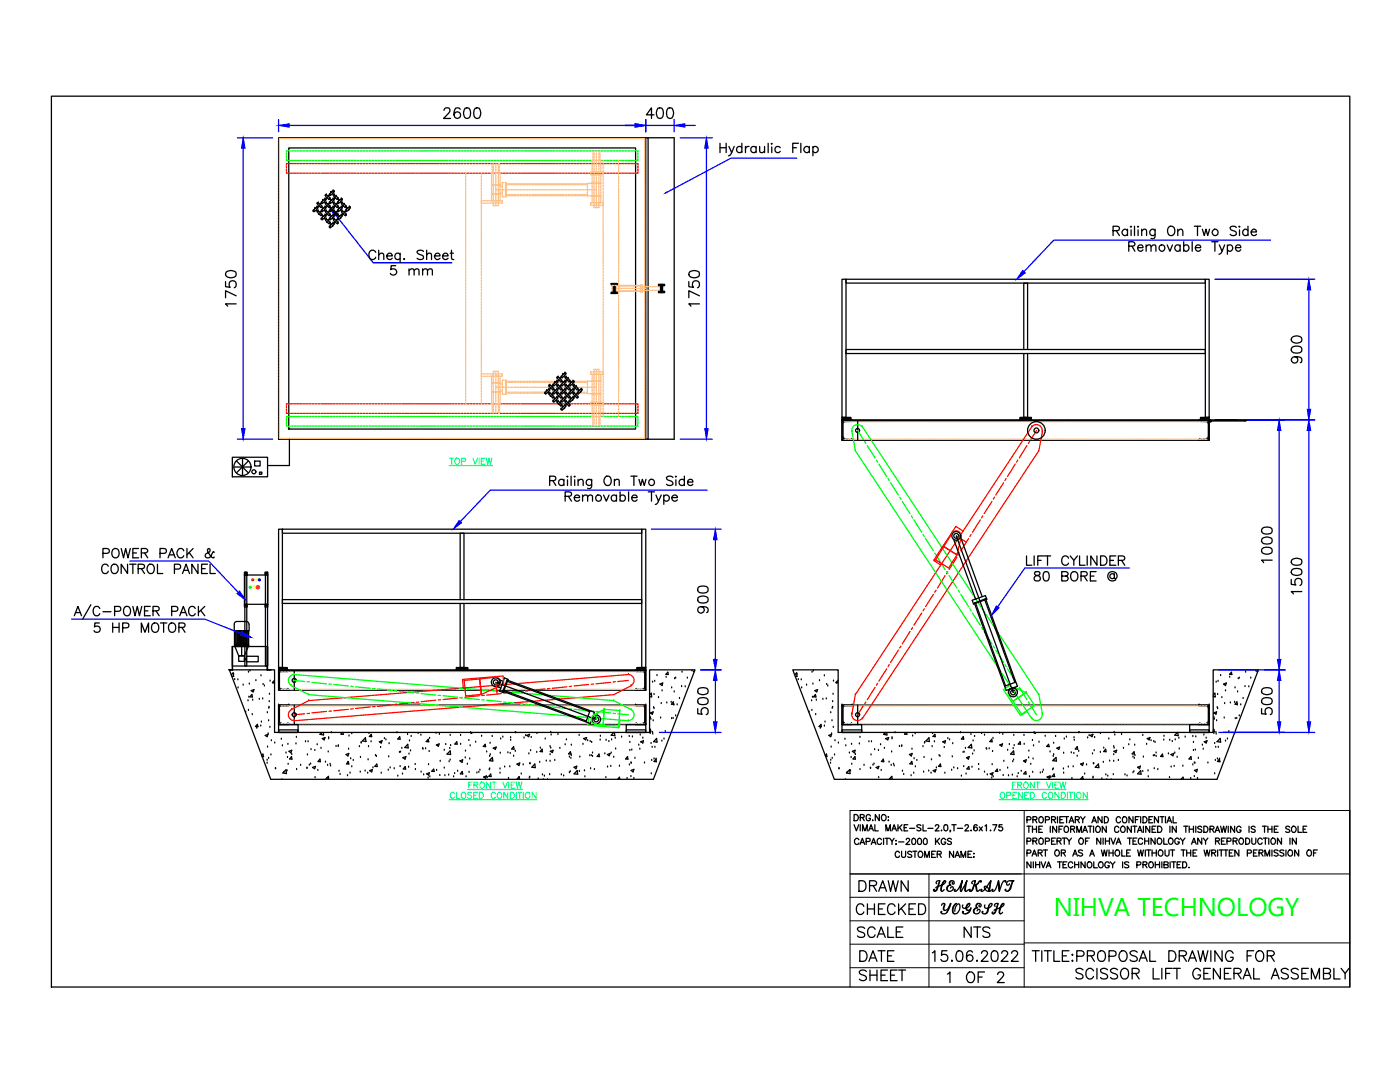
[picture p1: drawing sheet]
<svg xmlns="http://www.w3.org/2000/svg" width="279mm" height="216mm" viewBox="0 0 279 216" stroke-linecap="round" stroke-linejoin="round" font-family="sans-serif">
<defs><g id="words">
<g font-size="5.3">
<text x="170.4" y="179.2">DRAWN</text>
<text x="185.6" y="179.2">HEMKANT</text>
<text x="170" y="183.8">CHECKED</text>
<text x="187" y="183.4">YOGESH</text>
<text x="170.4" y="188.4">SCALE</text>
<text x="191.6" y="188.4">NTS</text>
<text x="170.7" y="196.8">SHEET</text>
<text x="170.7" y="193">DATE</text>
<text x="185.2" y="193">15.06.2022</text>
<text x="188" y="197.2">1 OF 2</text>
</g>
<text font-size="5.1" fill="#0f0" x="210.3" y="182.7">NIHVA TECHNOLOGY</text>
</g></defs>
<!-- layer: 0 -->
<g fill="none" stroke="#000" stroke-width=".25">
<path d="M10.3 19.2h259.1v177.7h-259.1zM55.6 27.5h73.3v60.1h-73.3zM57.6 29.5h69.2v56.1h-69.2zM64.5 39.9l-.1 .1M64.5 40h.1M64.9 39.7h.1M64.9 39.7l-.4 .3M64.9 39.7l.2 .1M65 39h.1M65 39l.2 .5M65 39.8h.1M65 39.8l-.2 .5"/>
<path d="M65.1 38.8l-.2 .2M65.1 38.9h.1M65.1 38.9l.4 .3M65.2 39.5h.1M65.3 39.5h.1M65.3 39.5l.4 .3M65.5 39.1l.1 .1M65.5 39.2h.1M65.6 39.2h.1M65.6 39.2l.3 .4M65.7 39.8h.1M65.7 38.8l.2 .2"/>
<path d="M65.8 38.8h.1M65.9 39.6l-.2 .2M65.9 39.6h.1M65.9 39h.1M66 38.4h.1M66 38.4l-.2 .4M66.1 39.9l-.1 .1M66.1 38.3l-.1 .1M66.1 38.4h.1M66.1 40h.1M66.4 38.6l-.5 .4M66.4 38.7h.1"/>
<path d="M66.5 38.1h.1M66.5 39.7h.1M66.5 38.1l-.4 .3M66.5 39.7l-.4 .3M66.5 38l.2 .2M66.5 39.7l.2 .1M66.6 39h.1M66.6 39l.2 .5M66.7 38.2h.1M66.7 39.8h.1M66.7 38.2l-.3 .5M66.7 39.8l-.3 .5"/>
<path d="M66.7 38.8l-.2 .2M66.7 38.9h.1M66.7 38.9l.4 .3M66.8 39.5h.1M66.9 39.5h.1M66.9 39.5l.4 .3M67.1 39.1l.4 .5M67.1 39.2h.1M67.3 39.8h.1M67.5 39.6l-.2 .2M67.5 39.6h.1M67.7 39.9l-.1 .1"/>
<path d="M67.7 40h.1M68.1 39.7l.2 .1M68.1 39.7h.1M68.1 39.7l-.4 .3M68.3 39.8h.1M68.3 39.8l-.3 .5M88.6 22l.1-.3 .3-.2h.4l.3 .2a.67 .67 0 0 1-.2 .9l-1 1h1.4M91.8 21.8a.68 .68 0 0 0-.9-.2 1.27 1.27 0 0 0 .3 2 .67 .67 0 0 0 .7-.6 .67 .67 0 0 0-.6-.7 .67 .67 0 0 0-.7 .6M92.8 21.6a.71 .71 0 0 1 1 .3 1.41 1.41 0 0 1-.5 1.7h-.2a1.15 1.15 0 0 1-.5-1.7zM94.8 21.6a.66 .66 0 0 1 1 .3 1.08 1.08 0 0 1-.7 1.7 1.39 1.39 0 0 1-.3-2zM128.9 27.5h.4v60.1h-.4M129.3 27.5h5.2v60.1h-5.2"/>
<path d="M130.5 22.9h-1.5l1-1.4v2.1M131.3 21.6a.71 .71 0 0 1 1 .3 1.41 1.41 0 0 1-.5 1.7h-.2a1.15 1.15 0 0 1-.5-1.7zM133.3 21.6a.66 .66 0 0 1 1 .3 1.08 1.08 0 0 1-.7 1.7 1.39 1.39 0 0 1-.3-2zM143.7 28.6v1.9M143.7 29.5h1.2M144.9 28.6v1.9M145.5 29.2l.5 1.3 .5-1.3M146 30.5l-.2 .3-.4 .3M148.1 29.5a.59 .59 0 0 0-.9-.1 .59 .59 0 0 0 0 .9 .59 .59 0 0 0 .9-.1M148.1 28.6v1.9M148.8 29.2v1.3M149.5 29.2a.58 .58 0 0 0-.7 .6"/>
<path d="M150.9 29.5a.59 .59 0 0 0-.9-.1 .59 .59 0 0 0 0 .9 .59 .59 0 0 0 .9-.1M150.9 29.2v1.3M151.6 29.2l.1 1.2 .5 .1 .4-.4M152.6 29.2v1.3M153.3 28.6v1.9M153.9 28.7h.2zM154 29.3v1.2M155.7 29.5a.59 .59 0 0 0-.9-.1 .59 .59 0 0 0 0 .9 .59 .59 0 0 0 .9-.1M158.2 29.5h.7M159.4 28.6h-1.2v1.9M159.8 28.6v1.9M161.5 29.5a.61 .61 0 0 0-.9-.1 .61 .61 0 0 0 0 .9 .61 .61 0 0 0 .9-.1"/>
<path d="M161.5 29.2v1.3M162.2 29.5a.59 .59 0 0 1 .9-.1 .59 .59 0 0 1 0 .9 .59 .59 0 0 1-.9-.1M162.2 29.2v1.9M45 56.2v1l.9 .1a.74 .74 0 0 1 0-1.1 .74 .74 0 0 1 1.1 .1 .74 .74 0 0 1-.2 1.1M45.1 54.3a1.65 1.65 0 0 1 1.9 0 .73 .73 0 0 1-.2 1 1.1 1.1 0 0 1-1.8-.7zM47.1 59l-2.1-1v1.4M62.5 42l.2 .2M62.5 42.1h.1M62.7 42.2h.1M62.8 41.7h.1M62.8 41.7l-.3 .4M62.8 41.6h.1"/>
<path d="M62.9 41.6h.1M63.1 42l-.4 .2M63.2 41.9l-.1 .1M63.2 41.9h.1M63.3 41.3h.1M63.3 41.3l-.4 .3M63.3 41.3l.2 .2M63.3 40.7h.1M63.3 42.3h.1M63.3 40.7l.3 .4M63.3 42.3l.3 .4M63.4 41.5h.1"/>
<path d="M63.4 41.5l-.2 .4M63.5 40.5l-.2 .1M63.5 42.1l-.2 .2M63.5 40.5h.1M63.5 42.1h.1M63.5 40.5l.4 .3M63.5 42.1l.4 .3M63.6 41.1v.1M63.6 42.7v.1M63.7 41.1h.1M63.7 42.8h.1M63.7 41.1l.4 .3"/>
<path d="M63.7 42.8l.4 .2M63.9 40.7l.1 .1M63.9 42.4h.1M63.9 40.8h.1M64 40.8h.1M64 42.5h.1M64 40.8l.2 .4M64 42.5l.2 .4M64.1 41.4h.1M64.1 43h.1M64.1 43.6l.2 .2M64.1 40.4l.2 .2"/>
<path d="M64.1 42l.2 .2M64.1 40.4h.1M64.1 43.7h.1M64.1 42.1h.1M64.2 41.2h.1M64.2 42.9h.1M64.3 41.2l-.2 .2M64.3 42.8l-.2 .2M64.3 40.6h.1M64.3 43.8h.1M64.3 42.2h.1M64.4 40h.1"/>
<path d="M64.4 43.3h.1M64.4 41.7h.1M64.4 40l-.3 .4M64.4 43.3l-.3 .4M64.4 41.7l-.3 .4M64.5 43.2h-.1M64.5 41.6h-.1M64.5 43.2h.1M64.5 41.6h.1M64.7 40.3l-.4 .3M64.8 40.3h-.1M64.8 43.5l-.5 .3"/>
<path d="M64.8 41.9l-.5 .3M64.8 40.3h.1M64.8 43.5h.1M64.8 41.9h.1M64.9 42.9h.1M64.9 41.3h.1M64.9 42.9l-.4 .3M64.9 41.3l-.4 .3M64.9 42.9l.2 .2M64.9 41.3l.2 .2M65 40.7h.1M65 42.3h.1"/>
<path d="M65 43.9h.1M65 40.7l.2 .4M65 42.3l.2 .4M65 43.9l.2 .4M65 43.1h.1M65 41.5h.1M65 43.1l-.2 .4M65 41.5l-.2 .4M65.1 40.5l-.2 .1M65.1 42.1l-.2 .2M65.1 43.7l-.2 .2M65.1 40.5h.1"/>
<path d="M65.1 42.1h.1M65.1 43.7h.1M65.1 40.5l.4 .3M65.1 42.1l.4 .3M65.1 43.7l.4 .3M65.2 41.1l.1 .1M65.2 42.7l.1 .1M65.2 44.3l.1 .1M65.3 41.1h.1M65.3 42.8h.1M65.3 44.4h.1M65.3 41.1l.4 .3"/>
<path d="M65.3 42.8l.4 .2M65.3 44.4l.4 .2M65.5 40.7l.1 .1M65.5 42.4h.1M65.5 44h.1M65.5 40.8h.1M65.6 40.8h.1M65.6 42.5h.1M65.6 44.1h.1M65.6 40.8l.3 .4M65.6 42.5l.3 .4M65.6 44.1l.3 .4"/>
<path d="M65.7 41.4h.1M65.7 43h.1M65.7 44.6h.1M65.7 42l.2 .2M65.7 40.4l.2 .2M65.7 45.2l.2 .2M65.7 43.6l.2 .2M65.8 42.1h.1M65.8 40.4h.1M65.8 45.3h.1M65.8 43.7h.1M65.9 41.2l-.2 .2"/>
<path d="M65.9 42.8l-.2 .2M65.9 44.4l-.2 .2M65.9 41.2h.1M65.9 42.9h.1M65.9 44.5h.1M65.9 42.2h.1M65.9 40.6h.1M65.9 45.4h.1M65.9 43.8h.1M66 41.7h.1M66 40h.1M66 44.9h.1"/>
<path d="M66 43.3h.1M66 41.7l-.2 .4M66 40l-.2 .4M66 44.9l-.2 .4M66 43.3l-.2 .4M66.1 41.6h-.1M66.1 44.8l-.1 .1M66.1 43.2h-.1M66.1 41.6h.1M66.1 44.8h.1M66.1 43.2h.1M66.3 40.3l-.4 .3"/>
<path d="M66.3 45.2l-.4 .2M66.4 41.9l-.5 .3M66.4 40.3h-.1M66.4 45.1l-.1 .1M66.4 43.5l-.5 .3M66.4 41.9h.1M66.4 40.3h.1M66.4 45.1h.1M66.4 43.5h.1M66.5 41.3h.1M66.5 44.5h.1M66.5 42.9h.1"/>
<path d="M66.5 41.3l-.4 .3M66.5 44.5l-.4 .3M66.5 42.9l-.4 .3M66.5 41.3l.2 .2M66.5 44.5l.2 .2M66.5 42.9l.2 .2M66.6 40.7l.3 .5M66.6 40.7h.1M66.6 42.3h.1M66.6 43.9l.3 .5M66.6 43.9h.1M66.6 42.3l.2 .4"/>
<path d="M66.7 41.5h.1M66.7 44.7h.1M66.7 43.1h.1M66.7 41.5l-.3 .4M66.7 44.7l-.3 .4M66.7 43.1l-.3 .4M66.7 40.5l-.2 .1M66.7 42.1l-.2 .2M66.7 43.7l-.2 .2M66.7 40.5h.1M66.7 42.1h.1M66.7 43.7h.1"/>
<path d="M66.7 40.5l.4 .3M66.7 42.1l.4 .3M66.7 43.7l.4 .3M66.8 42.7l.1 .1M66.9 41.1h.1M66.9 42.8h.1M66.9 44.4h.1M66.9 41.1l.4 .3M66.9 42.8l.4 .2M66.9 44.4l.4 .2M67.1 40.7l.1 .1M67.1 42.4h.1"/>
<path d="M67.1 44h.1M67.1 40.8h.1M67.2 40.8h.1M67.2 42.5h.1M67.2 44.1h.1M67.2 40.8l.3 .4M67.2 42.5l.3 .4M67.2 44.1l.3 .4M67.3 41.4h.1M67.3 43h.1M67.3 44.6h.1M67.3 40.4l.2 .2"/>
<path d="M67.3 43.6l.2 .2M67.3 42l.2 .2M67.4 40.4h.1M67.4 43.7h.1M67.4 42.1h.1M67.5 41.2l-.2 .2M67.5 42.8l-.2 .2M67.5 44.4l-.2 .2M67.5 41.2h.1M67.5 42.9h.1M67.5 44.5h.1M67.5 40.6h.1"/>
<path d="M67.5 43.8h.1M67.5 42.2h.1M67.6 40h.1M67.6 43.3h.1M67.6 41.7h.1M67.6 40l-.2 .4M67.6 43.3l-.2 .4M67.6 41.7l-.2 .4M67.7 43.2h-.1M67.7 41.6h-.1M67.7 43.2h.1M67.7 41.6h.1"/>
<path d="M67.9 40.3l-.4 .3M68 40.3h-.1M68 43.5l-.5 .3M68 41.9l-.5 .3M68 40.3h.1M68 43.5h.1M68 41.9h.1M68.1 42.9l.2 .2M68.1 41.3l.2 .2M68.1 42.9h.1M68.1 41.3h.1M68.1 42.9l-.4 .3"/>
<path d="M68.1 41.3l-.4 .3M68.2 42.3h.1M68.2 40.7h.1M68.2 42.3l.2 .4M68.2 40.7l.2 .4M68.3 43.1h.1M68.3 41.5h.1M68.3 43.1l-.3 .4M68.3 41.5l-.3 .4M68.3 42.1l-.2 .2M68.3 40.5l-.2 .1M68.3 42.1h.1"/>
<path d="M68.3 40.5h.1M68.3 42.1l.4 .3M68.3 40.5l.4 .3M68.4 41.1l.1 .1M68.4 42.7l.1 .1M68.4 41.1h.1M68.5 42.8h.1M68.5 41.1h.1M68.5 42.8l.4 .2M68.5 41.1l.4 .3M68.7 42.4h.1M68.7 40.7l.4 .5"/>
<path d="M68.7 40.8h.1M68.8 42.5h.1M68.8 42.5l.3 .4M68.9 43h.1M68.9 41.4h.1M68.9 42l.2 .2M69 42.1h.1M69.1 41.2l-.2 .2M69.1 42.8l-.2 .2M69.1 42.9h.1M69.1 41.2h.1M69.1 42.2h.1"/>
<path d="M69.2 41.7h.1M69.2 41.7l-.2 .4M69.3 41.6h-.1M69.3 41.6h.1M69.6 41.9l-.5 .3M69.6 41.9h.1M69.7 41.3l.2 .2M69.7 41.3h.1M69.7 41.3l-.4 .3M69.9 41.5h.1M69.9 41.5l-.3 .4M75 50.3a.7 .7 0 0 0-.8-.4 .7 .7 0 0 0-.6 .7 .82 .82 0 0 0 .2 .9 .82 .82 0 0 0 .9 .2l.3-.4"/>
<path d="M75.6 50.9l.4-.4 .5 .1 .1 1.2M75.6 49.9v1.9M77.2 51.1h1.1a.6 .6 0 0 0-.9-.5 .6 .6 0 0 0-.1 .9 .62 .62 0 0 0 1 0M79 53h-.9l-.1 .8a.67 .67 0 0 1 1 0 .67 .67 0 0 1-.1 1 .67 .67 0 0 1-1-.3M79.9 50.8a.59 .59 0 0 0-.9-.1 .59 .59 0 0 0 0 .9 .59 .59 0 0 0 .9-.1M79.9 50.5v1.9M80.6 51.7h.1zM81.6 54l.3-.3a.44 .44 0 0 1 .7 .3v.9M81.6 53.7v1.2M82.6 54l.3-.3a.44 .44 0 0 1 .7 .3v.9M84.3 54l.3-.3a.44 .44 0 0 1 .7 .3v.9M84.3 53.7v1.2"/>
<path d="M84.5 50.2a.74 .74 0 0 0-1.3 .1l.4 .4 .7 .3 .2 .5a.88 .88 0 0 1-1.3 0M85.1 50.9l.5-.4 .4 .1 .1 1.2M85.1 49.9v1.9M85.3 54l.4-.3h.5l.1 1.2M86.7 51.1h1.1a.57 .57 0 0 0-.6-.6 .57 .57 0 0 0-.5 .7 .6 .6 0 0 0 .5 .6 .6 .6 0 0 0 .6-.3M88.3 51.1h1.1a.6 .6 0 0 0-.8-.5 .6 .6 0 0 0-.2 .9 .62 .62 0 0 0 1 0M89.8 50.5h.7M90.1 49.9v1.5l.1 .3 .4 .1M122 58.3h1.2v.3h-1.2zM122 56.6h1.2v.2h-1.2zM122.4 56.8v1.8M122.6 56.8v1.8"/>
<path d="M122.8 56.8v1.8M131.4 58.1h1.2v.3h-1.2zM131.4 56.7h1.2v.3h-1.2zM131.8 56.7v1.7M132 56.7v1.7M132.2 56.7v1.7M137.5 56.2v1l.9 .1a.74 .74 0 0 1 0-1.1 .74 .74 0 0 1 1.1 .1 .74 .74 0 0 1-.3 1.1M137.6 54.3a1.65 1.65 0 0 1 1.9 0 .73 .73 0 0 1-.3 1 1.1 1.1 0 0 1-1.7-.7zM139.6 59l-2.1-1v1.4M168 55.7h.8v27.6h-.8zM168.8 55.7h71.8v.8h-71.8zM222.1 46l1.1-.1 .2-.3-.1-.3-.4-.2h-.8v1.9"/>
<path d="M222.8 46l.6 1M225 46a.61 .61 0 0 0-.9-.1 .61 .61 0 0 0 0 .9 .61 .61 0 0 0 .9 0M225 45.7v1.3M225.3 49.1l1-.1 .2-.2-.1-.4-.3-.2h-.8v1.9M225.6 45.2h.2zM225.7 45.9v1.1M225.9 49.1l.6 1M226.4 45.1v1.9M227 49.4h1.1v-.2a.6 .6 0 0 0-.8-.2 .6 .6 0 0 0-.2 .9 .6 .6 0 0 0 .8 .1l.2-.2M227.1 45.1v.2zM227.1 45.9v1.1M227.9 46.1l.4-.4 .4 .2 .1 1.1"/>
<path d="M227.9 45.7v1.3M228.7 49.2l.5-.3 .4 .1 .1 1.1M228.7 48.9v1.2M229.7 49.2l.5-.3 .4 .1 .1 1.1M230.5 45.7l-.1 1.7-.2 .2h-.5M230.5 46a.59 .59 0 0 0-.9 0 .59 .59 0 0 0 0 .8 .59 .59 0 0 0 .9 0M232.9 48.9l.6 1.2 .5-1.2M233.4 45.2a.93 .93 0 0 1 1.1 .6 .93 .93 0 0 1-.6 1.2 .98 .98 0 0 1-.9-.7 .98 .98 0 0 1 .4-1.1zM235 46.1l.5-.4 .4 .2 .2 1.1M235 45.7v1.3M235.5 49.1a.59 .59 0 0 0-.9-.1 .59 .59 0 0 0 0 .9 .59 .59 0 0 0 .9-.1M235.5 48.9v1.2"/>
<path d="M236.2 49.1a.59 .59 0 0 1 .9-.1 .59 .59 0 0 1 0 .9 .59 .59 0 0 1-.9-.1M236.2 48.2v1.9M237.9 48.2v1.9M238.4 45.1h1.2M238.6 49.4h1a.53 .53 0 0 0-.5-.6 .53 .53 0 0 0-.5 .6v.2a.56 .56 0 0 0 .4 .5 .56 .56 0 0 0 .6-.3M239 45.1v1.9M240 45.7l.3 1.3 .4-1.3 .3 1.3 .4-1.3M240.6 55.7h.7v27.6h-.7zM241.8 48.2h1.3M242.5 48.2v1.9M243.3 48.9l.6 1.2 .5-1.2M243.9 50.1l-.2 .4-.4 .2"/>
<path d="M245 49.1a.59 .59 0 0 1 .8-.1 .59 .59 0 0 1 0 .9 .59 .59 0 0 1-.8-.1M245 48.9v1.8M246.6 49.4h1v-.2a.6 .6 0 0 0-.8-.2 .6 .6 0 0 0-.2 .9 .6 .6 0 0 0 .9 .1l.1-.2M246.7 45.4a.7 .7 0 0 0-1.2 .2l.2 .3 .9 .3 .1 .6a.82 .82 0 0 1-1.2 0M247.4 45.1v.2zM247.4 45.9v1.1M249.1 46a.59 .59 0 0 0-.9 0 .59 .59 0 0 0 0 .8 .59 .59 0 0 0 .9 0M249.1 45.1v1.9M249.7 46.3h1.1a.55 .55 0 0 0-.7-.6 .55 .55 0 0 0-.4 .8 .57 .57 0 0 0 .4 .5 .57 .57 0 0 0 .7-.2M47.1 60.6h-2.1l.4 .5M108.7 78.4l.2 .2M108.8 78.4h.1"/>
<path d="M108.9 78.6h.1M109.1 78h.1M109.1 78l-.3 .4M109.1 77.9l-.1 .1M109.1 77.9h.1M109.4 78.2l-.5 .4M109.4 78.2h.1M109.5 77.6l.2 .2M109.5 77.7h.1M109.5 77.7l-.4 .2M109.6 77h.1M109.6 78.6h.1"/>
<path d="M109.6 77l.3 .4M109.6 78.6l.3 .5M109.7 77.8h.1M109.7 77.8l-.3 .4M109.7 76.8l-.2 .2M109.7 78.4l-.2 .2M109.7 76.8h.1M109.7 78.5h.1M109.7 76.8l.5 .3M109.7 78.5l.5 .3M109.8 77.4l.1 .1M109.8 79l.1 .1"/>
<path d="M110 77.5h.1M110 79.1h.1M110 77.5l.3 .3M110 79.1l.3 .3M110.2 77.1v.1M110.2 78.7v.1M110.2 77.1h.1M110.2 78.8h.1M110.3 77.2h.1M110.3 78.8h.1M110.3 77.2l.2 .4M110.3 78.8l.2 .4"/>
<path d="M110.3 77.8h.1M110.3 79.4h.1M110.3 76.8l.2 .2M110.3 80l.2 .2M110.3 78.4l.2 .2M110.4 76.8h.1M110.4 78.4h.1M110.5 77.6l-.2 .2M110.5 79.2l-.2 .2M110.5 77.6h.1M110.5 79.2h.1M110.5 77h.1"/>
<path d="M110.5 78.6h.1M110.7 76.4h.1M110.7 79.6h.1M110.7 78h.1M110.7 76.4l-.3 .4M110.7 79.6l-.3 .4M110.7 78l-.3 .4M110.7 76.3h-.1M110.7 79.5l-.1 .1M110.7 77.9l-.1 .1M110.8 76.3h.1M110.8 79.6h.1"/>
<path d="M110.8 77.9h.1M111 76.6l-.5 .4M111 79.8l-.5 .4M111 78.2l-.5 .4M111.1 76.6h.1M111.1 79.9h.1M111.1 78.2h.1M111.1 76l.2 .2M111.1 79.2l.2 .2M111.1 77.6l.2 .2M111.1 76h.1M111.1 79.3h.1"/>
<path d="M111.1 77.7h.1M111.1 76l-.3 .3M111.1 79.3l-.3 .3M111.1 77.7l-.3 .2M111.2 75.4l.3 .5M111.2 75.4h.1M111.2 77l.3 .5M111.2 77h.1M111.2 78.6h.1M111.2 78.6l.3 .5M111.3 76.2h.1M111.3 79.4h.1"/>
<path d="M111.3 77.8h.1M111.3 76.2l-.2 .4M111.3 79.4l-.2 .5M111.3 77.8l-.2 .4M111.3 75.2l-.1 .2M111.3 76.8l-.1 .2M111.3 78.4l-.1 .2M111.4 75.2h.1M111.4 76.8h.1M111.4 78.5h.1M111.4 75.2l.4 .3M111.4 76.8l.4 .3"/>
<path d="M111.4 78.5l.4 .3M111.4 79l.1 .1M111.6 75.9h.1M111.6 77.5h.1M111.6 79.1h.1M111.6 75.9l.3 .3M111.6 77.5l.3 .3M111.6 79.1l.3 .3M111.8 75.5h.1M111.8 77.1v.1M111.8 78.7v.1M111.8 77.1h.1"/>
<path d="M111.8 78.8h.1M111.9 75.6h.1M111.9 77.2h.1M111.9 78.8h.1M111.9 75.6l.2 .4M111.9 77.2l.2 .4M111.9 78.8l.2 .4M111.9 76.2h.1M111.9 77.8h.1M111.9 79.4h.1M112 78.4l.1 .2M112 76.8l.1 .2"/>
<path d="M112 80l.1 .2M112 75.2l.1 .2M112 78.4h.1M112 75.2h.1M112 76.8h.1M112.1 76l-.2 .2M112.1 77.6l-.2 .2M112.1 79.2l-.2 .2M112.1 76h.1M112.1 77.6h.1M112.1 79.2h.1M112.2 78.6h.1"/>
<path d="M112.2 75.4h.1M112.2 77h.1M112.3 78h.1M112.3 74.8h.1M112.3 76.4h.1M112.3 79.6h.1M112.3 78l-.3 .4M112.3 74.8l-.3 .4M112.3 76.4l-.3 .4M112.3 79.6l-.3 .4M112.3 74.7h.1M112.3 77.9v.1"/>
<path d="M112.3 76.3h.1M112.3 79.5v.1M112.4 77.9h.1M112.4 74.7h.1M112.4 76.3h.1M112.4 79.6h.1M112.6 75.1l-.4 .3M112.7 75l-.1 .1M112.7 78.2l-.5 .4M112.7 76.6l-.5 .4M112.7 79.8l-.5 .4M112.7 78.2h.1"/>
<path d="M112.7 75h.1M112.7 76.6h.1M112.7 79.9h.1M112.7 77.6l.2 .2M112.7 76l.2 .2M112.7 79.2l.2 .2M112.7 74.4l.2 .2M112.7 77.7h.1M112.7 74.4h.1M112.7 76h.1M112.7 79.3h.1M112.7 77.7l-.3 .2"/>
<path d="M112.7 74.4l-.3 .3M112.7 76l-.3 .3M112.7 79.3l-.3 .3M112.8 77h.1M112.8 75.4h.1M112.8 78.6h.1M112.8 77l.3 .4M112.8 75.4l.3 .4M112.8 78.6l.3 .5M112.9 77.8h.1M112.9 74.6h.1M112.9 76.2h.1"/>
<path d="M112.9 79.4h.1M112.9 77.8l-.2 .4M112.9 74.6l-.2 .4M112.9 76.2l-.2 .4M112.9 79.4l-.2 .5M113 76.8l-.2 .2M113 78.4l-.2 .2M113 75.2l-.2 .2M113 76.8h.1M113 75.2h.1M113 78.5h.1M113 76.8l.4 .3"/>
<path d="M113 75.2l.4 .3M113 78.5l.4 .3M113.1 75.8v.1M113.1 77.4v.1M113.1 79v.1M113.1 75.8h.1M113.2 77.5h.1M113.2 75.9h.1M113.2 79.1h.1M113.2 77.5l.4 .3M113.2 75.9l.4 .3M113.2 79.1l.4 .3"/>
<path d="M113.4 75.5h.1M113.4 77.1l.1 .1M113.4 78.7l.1 .1M113.4 77.1h.1M113.4 78.8h.1M113.5 77.2h.1M113.5 78.8h.1M113.5 77.2l.2 .4M113.5 75.6l.2 .4M113.5 78.8l.2 .4M113.6 77.8h.1M113.6 76.2h.1"/>
<path d="M113.6 79.4h.1M113.6 76.8l.2 .2M113.6 80l.2 .2M113.6 78.4l.2 .2M113.6 76.8h.1M113.6 78.4h.1M113.7 77.6h.1M113.7 76h.1M113.7 79.2h.1M113.8 77.6l-.2 .2M113.8 79.2l-.2 .2M113.8 76l-.2 .2"/>
<path d="M113.8 77h.1M113.8 78.6h.1M113.9 76.4h.1M113.9 79.6h.1M113.9 78h.1M113.9 76.4l-.3 .4M113.9 79.6l-.3 .4M113.9 78l-.3 .4M113.9 76.3h.1M113.9 79.5v.1M113.9 77.9v.1M114 76.3h.1"/>
<path d="M114 79.6h.1M114 77.9h.1M114.3 76.6l-.5 .4M114.3 79.8l-.5 .4M114.3 78.2l-.5 .4M114.3 76.6h.1M114.3 79.9h.1M114.3 78.2h.1M114.4 76h.1M114.4 79.3h.1M114.4 77.7h.1M114.4 76l-.4 .3"/>
<path d="M114.4 79.3l-.4 .3M114.4 77.7l-.4 .2M114.4 76l.2 .2M114.4 79.2l.2 .2M114.4 77.6l.2 .2M114.4 78.6h.1M114.4 77h.1M114.4 78.6l.3 .5M114.4 77l.3 .4M114.5 76.2h.1M114.5 79.4h.1M114.5 77.8h.1"/>
<path d="M114.5 76.2l-.2 .4M114.5 79.4l-.2 .5M114.5 77.8l-.2 .4M114.6 78.4l-.2 .2M114.6 76.8l-.2 .2M114.6 78.5h.1M114.6 76.8h.1M114.6 78.5l.4 .3M114.6 76.8l.4 .3M114.7 77.4v.1M114.7 79v.1M114.7 77.4h.1"/>
<path d="M114.8 79.1h.1M114.8 77.5h.1M114.8 79.1l.4 .3M114.8 77.5l.4 .3M115 77.1l.1 .1M115 78.7l.1 .1M115 78.8h.1M115 77.1h.1M115.1 78.8h.1M115.1 78.8l.2 .4M115.1 77.2l.2 .4M115.2 79.4h.1"/>
<path d="M115.2 77.8h.1M115.2 78.4l.2 .2M115.2 78.4h.1M115.3 79.2h.1M115.3 77.6h.1M115.4 79.2l-.2 .2M115.4 77.6l-.2 .2M115.4 78.6h.1M115.5 78h.1M115.5 78l-.3 .4M115.5 77.9v.1M115.6 77.9h.1"/>
<path d="M115.9 78.2l-.5 .4M115.9 78.2h.1M116 77.7h.1M116 77.7l-.4 .2M116 77.6l.2 .2M116.1 77.8h.1M116.1 77.8l-.2 .4M139.6 60.6h-2.1l.4 .5M168.8 69.7h71.8v.8h-71.8zM204.3 70.5v12.8h.8v-12.8M204.3 69.7v-13.2h.8v13.2M257.8 69.4a1.65 1.65 0 0 1 1.9 0 .73 .73 0 0 1-.3 1 1.45 1.45 0 0 1-1.7-.5z"/>
<path d="M257.8 67.4a1.48 1.48 0 0 1 1.9 0 .69 .69 0 0 1-.3 .9 1.1 1.1 0 0 1-1.7-.6zM258.4 71.2a.64 .64 0 0 1 .5 .9 .64 .64 0 0 1-1 .2 .64 .64 0 0 1 .1-1 1.97 1.97 0 0 1 1.7 .2 .64 .64 0 0 1-.2 .9M46.4 91.2h7v3.9h-7zM46.7 93.2h3.4M47.2 92l2.4 2.4M48.4 91.5v3.4M49.6 92l-2.4 2.4M50.8 92h1.1v1h-1.1zM51.8 94.2h.5v.4h-.5zM57.8 87.6v5.3h-4.4M109.7 95.9l1.1-.1 .1-.2-.1-.4-.3-.2h-.8v1.9M110.3 95.9l.6 1"/>
<path d="M110.4 80h.1M110.5 80.2h.1M111.2 80.2h.1M111.2 80.2l.3 .5M111.3 80l-.1 .2M111.4 80.1h.1M111.4 80.1l.4 .3M111.4 80.6l.1 .1M111.6 80.7h.1M111.6 80.7l.3 .3M111.8 80.3v.1M111.8 80.4h.1"/>
<path d="M111.9 80.4h.1M111.9 80.4l.2 .4M111.9 81h.1M112 81.6l.1 .2M112 81.6h.1M112 80h.1M112.1 80.8l-.2 .2M112.1 80.8h.1M112.2 81.8h.1M112.2 80.2h.1M112.3 81.2h.1M112.3 81.2l-.3 .4"/>
<path d="M112.3 81.1v.1M112.4 81.2h.1M112.5 95.9a.59 .59 0 0 0-.8-.1 .59 .59 0 0 0 0 .9 .59 .59 0 0 0 .8-.1M112.5 95.6v1.3M112.7 81.5l-.5 .3M112.7 81.5h.1M112.7 80.8l.2 .2M112.7 80.9h.1M112.7 80.9l-.3 .3M112.8 99l1.1-.1 .2-.2-.1-.4-.4-.2h-.8v1.9M112.8 80.2h.1M112.8 80.2l.3 .5"/>
<path d="M112.9 81h.1M112.9 81l-.2 .5M113 80l-.2 .2M113 80.1h.1M113 80.1l.4 .3M113.1 80.6v.1M113.2 80.7h.1M113.2 80.7l.4 .3M113.3 95v.2zM113.3 95.7v1.2M113.4 80.3l.1 .1M113.4 80.4h.1"/>
<path d="M113.4 99l.7 1M113.5 80.4h.1M113.5 80.4l.2 .4M113.6 81h.1M113.6 80h.1M113.7 80.8l-.2 .2M113.7 80.8h.1M113.8 80.2h.1M114 95v1.9M114.6 99.3h1.1a.57 .57 0 0 0-.8-.5 .57 .57 0 0 0-.2 1 .57 .57 0 0 0 1 0M114.7 95v.2zM114.7 95.7v1.2"/>
<path d="M115.4 96l.4-.4 .5 .1 .1 1.2M115.4 95.6v1.3M116.3 99.1l.3-.2a.44 .44 0 0 1 .7 .2v.9M116.3 98.8v1.2M117.3 99.1l.2-.2a.44 .44 0 0 1 .8 .2v.9M118.1 95.6v1.5a.51 .51 0 0 1-.8 .3M118.1 95.9a.61 .61 0 0 0-.9-.1 .61 .61 0 0 0 0 .9 .61 .61 0 0 0 .9-.1M120.5 98.8l.5 1.2 .6-1.2M120.7 95.3l.2-.2a.86 .86 0 0 1 1 .3 .86 .86 0 0 1 0 1 .64 .64 0 0 1-1 .4l-.2-.2a1.07 1.07 0 0 1 0-1.3zM122.6 96l.4-.4 .5 .1 .1 1.2M122.6 95.6v1.3M123 99a.59 .59 0 0 0-.8 0 .59 .59 0 0 0 0 .8 .59 .59 0 0 0 .8 0"/>
<path d="M123 98.8v1.2M123.8 99a.59 .59 0 0 1 .8 0 .59 .59 0 0 1 0 .8 .59 .59 0 0 1-.8 0M123.8 98.1v1.9M125.4 98.1v1.9M125.9 95h1.2M126.1 99.3h1a.57 .57 0 0 0-.8-.5 .57 .57 0 0 0-.1 1 .57 .57 0 0 0 .9 0M126.5 95v1.9M127.5 95.6l.4 1.3 .3-1.3 .4 1.3 .3-1.3M129.4 98.1h1.2M130 98.1v1.9M130.9 98.8l.5 1.2 .6-1.2M132.5 99a.61 .61 0 0 1 .9-.1 .61 .61 0 0 1 0 .9 .61 .61 0 0 1-.9 0"/>
<path d="M132.5 98.8v1.8M134.1 99.3h1.1a.59 .59 0 0 0-.7-.5 .59 .59 0 0 0-.5 .6 .59 .59 0 0 0 .5 .6l.7-.2M134.3 95.3a.73 .73 0 0 0-1.3 .2l.4 .3a.94 .94 0 0 1 .9 .6v.2a.88 .88 0 0 1-1.3 0M134.9 95v.2zM134.9 95.7v1.2M136.6 95.9a.59 .59 0 0 0-.9-.1 .59 .59 0 0 0 0 .9 .59 .59 0 0 0 .9-.1M136.6 95v1.9M137.2 96.2h1.1v-.2a.58 .58 0 0 0-.9-.1 .58 .58 0 0 0 0 .8 .58 .58 0 0 0 .9-.1M168 83.9h73.3v4h-73.3zM168 83.9h.1M168 87.9h.1M168 83.8h73.3v.1h-73.3z"/>
<path d="M168 83.3h1.8v.5h-1.8zM168 83.5h1.8M168.2 87.3h.1M168.2 87.3l.3 .3M168.5 84.1l-.3 .3v2.9M168.5 84.1h.1M168.5 87.6h.1M168.5 87.6l1.4 .1M169.9 87.7l.2 .1M169.9 84.1h.1M169.9 87.7h.1M169.9 84.1h-1.4"/>
<path d="M170.1 83.9l-.2 .1M170.1 83.9h-2.1v4h2.1M170.1 83.9h.1M170.1 87.9h.1M171.2 83.9v4M203.6 83.3h2.2v.5h-2.2zM203.6 83.5h2.2M239.3 83.9h2v4h-2M239.3 83.9l.1 .1M239.3 87.9h.1M239.3 83.9h.1M239.4 87.7l-.1 .1"/>
<path d="M239.5 84.1h1.3l.3 .3M239.5 87.7h.1M239.5 84.1h.1M239.6 83.3h1.7v.5h-1.7zM239.6 83.5h1.7M240.8 87.6h.1M240.8 87.6l-1.3 .1M241.1 87.3l-.3 .3M241.1 84.4h.1M241.1 87.3h.1M241.1 84.4v2.9M241.3 87.9h.1"/>
<path d="M241.3 83.9h.1M241.8 83.8h5l1.8 .2h-6.8zM20.5 110.4h.9l.3-.1v-.7l-.3-.2h-.9v1.9M21.6 113a.64 .64 0 0 0-1-.3 1.12 1.12 0 0 0 .2 1.7h.6l.2-.4M22.3 112.8a.86 .86 0 0 1 1.2 .2 .86 .86 0 0 1-.1 1.2 .69 .69 0 0 1-.8 .2 .69 .69 0 0 1-.4-.7zM22.5 109.7a.78 .78 0 0 1 1-.1 .78 .78 0 0 1 .3 1 .77 .77 0 0 1-1 .7 .77 .77 0 0 1-.5-1.1zM24.2 109.4l.5 1.9 .4-1.9 .4 1.9 .5-1.9M25.5 112.6v1.8l-1.3-1.8v1.8M25.9 112.6h1.2M26.5 110.3h.7M26.5 112.6v1.8M27.6 113.5l1.1-.1 .1-.3v-.4l-.4-.1h-.8v1.8"/>
<path d="M27.7 109.4h-1.2v1.9h1.2M28.2 110.3h1.1a.4 .4 0 0 0 .2-.4 .4 .4 0 0 0-.2-.4l-1.1-.1v1.9M28.2 113.5l.6 .9M28.8 110.3l.7 1M29.6 112.8a.76 .76 0 0 1 1-.1 .76 .76 0 0 1 .2 1 .72 .72 0 0 1-.7 .8 .72 .72 0 0 1-.7-.8zM31.4 112.6v1.8h1.1M31.9 110.4l1.1-.1 .2-.2-.1-.5-.4-.2h-.8v1.9M33.5 111.3l.8-1.9 .7 1.9M33.8 110.7h.9M34.8 113.6h.8a.49 .49 0 0 0 .5-.5 .49 .49 0 0 0-.5-.5h-.8v1.8M36.4 114.4l.7-1.8 .7 1.8M36.7 109.9a.69 .69 0 0 0-.8-.5 .69 .69 0 0 0-.6 .8 .78 .78 0 0 0 .3 1 .78 .78 0 0 0 1-.1l.1-.2"/>
<path d="M36.7 113.8h.9M37.3 109.4v1.9M37.7 110.3l.8 1M38.5 109.4l-1.2 1.3M39.5 112.6v1.8l-1.2-1.8v1.8M40.2 113.5h.8M41.4 112.6h-1.2v1.8h1.2M41.9 112.6v1.8h1.1M42.7 110.3l-.1-.2-.1 .1-.3 .6a.66 .66 0 0 1-.6 .5 .66 .66 0 0 1-.6-.3v-.4l.8-.5a.39 .39 0 0 0-.1-.7l-.2 .1a1.55 1.55 0 0 0 .8 1.7l.3 .1 .1-.2M48.8 114.2h.5v.5h-.5h4.6v5.9h-4.6zM48.9 114.2h.3v18.7h-.3zM52.9 114.2h.5v.5h-.5z"/>
<path d="M53 114.2h.4v18.7h-.4zM55.6 105.6h.8v27.6h-.8zM56.4 105.6h71.7v.8h-71.7zM56.4 119.6h71.7v.8h-71.7zM91.8 119.6v-13.2h.8v13.2M128.1 105.6h.8v27.6h-.8zM131.4 100a.67 .67 0 0 1-.6 .6M139.3 119.2a1.65 1.65 0 0 1 1.9 0 .73 .73 0 0 1-.3 1 1.84 1.84 0 0 1-1.6-.2zM139.3 117.2a1.65 1.65 0 0 1 1.9 0 .73 .73 0 0 1-.3 1.1 1.84 1.84 0 0 1-1.6-.3zM190.3 107.7l4.4 11.9M190.9 106.9l11.3 31.3M191.7 107.2l4.3 11.9"/>
<path d="M194 119.8l2.7-1 .2 .8-2.6 .9zM196.5 119.6l6 16.6M204.9 110.9v1.9h1M206.4 110.9v1.9M206.6 114.1a.4 .4 0 0 0 .1 .7 .74 .74 0 0 1 .9 .7l-.1 .3a.66 .66 0 0 1-.7 .1 .66 .66 0 0 1-.4-.6 .83 .83 0 0 1 .9-.5 .4 .4 0 0 0 .1-.7zM207.1 111.8h.7M208.3 110.9h-1.2v1.9M208.4 114.1a.61 .61 0 0 1 .9 .3 .96 .96 0 0 1-.6 1.5 1.06 1.06 0 0 1-.4-1.5zM208.4 110.9h1.3M209.1 110.9v1.9M211.9 114.9h1.1l.2-.3-.2-.4-.3-.1h-.8v1.8h.8a.49 .49 0 0 0 .5-.5 .49 .49 0 0 0-.5-.5M213.2 111.4a.69 .69 0 0 0-.7-.5 .69 .69 0 0 0-.6 .7 .77 .77 0 0 0 .3 1.1 .77 .77 0 0 0 1-.3"/>
<path d="M213.6 110.9l.7 .9v1M213.8 114.3a.78 .78 0 0 1 1.1-.1 .78 .78 0 0 1 .2 1 .72 .72 0 0 1-.7 .7 .72 .72 0 0 1-.7-.7zM215 110.9l-.7 .9M215.4 110.9v1.9h1.1M215.7 114.9h1.1l.2-.3-.1-.4-.4-.1h-.8v1.8M216.3 114.9l.7 1M217 110.9v1.9M217.6 114.9h.7M218.8 114.1h-1.2v1.8h1.2M218.9 110.9v1.9l-1.2-1.9v1.9M219.6 110.9h.7a.99 .99 0 0 1 .6 1 .99 .99 0 0 1-.6 .9h-.7zM221.5 111.8h.7"/>
<path d="M222.4 114.8a.48 .48 0 0 0-.7-.2 .48 .48 0 0 0 0 .8 .48 .48 0 0 0 .7-.2M222.4 114.5v.9l.1 .1a.73 .73 0 0 0 .4-.9 .73 .73 0 0 0-.8-.5 .94 .94 0 0 0-1 1.2 .94 .94 0 0 0 1.6 .4M222.7 110.9h-1.2v1.9h1.2M223.2 111.8l1.1-.1 .2-.2-.1-.4-.4-.2h-.8v1.9M223.8 111.8l.7 1M251.9 109.5a1.65 1.65 0 0 1 1.9 0 .68 .68 0 0 1-.3 1 1.1 1.1 0 0 1-1.7-.7zM251.9 107.5a1.65 1.65 0 0 1 1.9 0 .73 .73 0 0 1-.3 1 1.45 1.45 0 0 1-1.7-.5zM251.9 105.5a1.65 1.65 0 0 1 1.9 0 .73 .73 0 0 1-.3 1 1.45 1.45 0 0 1-1.7-.5zM253.9 111.8h-2.1l.4 .5M257.7 115.6v1l.9 .1a.74 .74 0 0 1 0-1.1 .74 .74 0 0 1 1.1 .1 .74 .74 0 0 1-.3 1.1M257.8 113.7a1.65 1.65 0 0 1 1.9 0 .68 .68 0 0 1-.3 1 1.1 1.1 0 0 1-1.7-.7zM257.8 111.7a1.65 1.65 0 0 1 1.9 0 .73 .73 0 0 1-.3 1 1.45 1.45 0 0 1-1.7-.5z"/>
<path d="M259.8 118h-2.1l.4 .5M14.8 122.9l.8-1.9 .7 1.9M15.1 122.2h.9M18.1 120.7l-1.6 2.8M19.8 124.3h-.9v.8a.65 .65 0 0 1 .9 0 .65 .65 0 0 1-.1 1 .65 .65 0 0 1-.9-.3M19.9 121.4a.64 .64 0 0 0-1-.3 1.12 1.12 0 0 0 .2 1.8 .65 .65 0 0 0 .8-.5M20.5 122.1h1.7M22.5 124.3v1.9M22.5 125.2h1.3M22.9 122l1-.1 .2-.3-.1-.4-.3-.2h-.8v1.9M23.8 124.3v1.9M24.5 125.3l1-.1 .2-.3-.1-.4-.4-.2h-.7v1.9"/>
<path d="M24.8 121.3a.76 .76 0 0 1 1-.1 .76 .76 0 0 1 .2 .9 .7 .7 0 0 1-.6 .8 .7 .7 0 0 1-.7-.8zM26.5 121l.4 1.9 .5-1.9 .4 1.9 .5-1.9M28.2 126.2v-1.9l.7 1.9 .7-1.9v1.9M28.8 121.9h.7M30 121h-1.2v1.9h1.2M30.4 124.6a.78 .78 0 0 1 1-.2 .78 .78 0 0 1 .3 1 .72 .72 0 0 1-.7 .8 .72 .72 0 0 1-.8-.8zM30.5 121.9l1.1-.1 .2-.2-.1-.4-.4-.2h-.8v1.9M31.1 121.9l.7 1M32 124.3h1.3M32.7 124.3v1.9M33.8 124.6a.78 .78 0 0 1 1-.1 .78 .78 0 0 1 .3 .9 .72 .72 0 0 1-.8 .8 .72 .72 0 0 1-.7-.8zM34.3 122l1-.1 .2-.3-.1-.4-.3-.2h-.8v1.9"/>
<path d="M35.7 125.2l1.1-.1 .1-.3-.1-.3-.3-.2h-.8v1.9M35.9 122.9l.7-1.9 .7 1.9M36.1 122.2h.9M36.3 125.2l.6 1M39 121.4a.68 .68 0 0 0-.8-.4 .68 .68 0 0 0-.6 .7 .75 .75 0 0 0 .3 1.1 .75 .75 0 0 0 1.1-.4M39.6 121v1.9M40.1 121.8l.8 1.1M40.9 121l-1.3 1.2M45.8 133.7h9v12.4h74.8v-12.4h9.1l-8.3 21.8h-76.4zM46.2 134.6l.3-.3 .1 .7-.4-.1M46.4 129h7v3.9h-7zM46.4 133.6l-.8 .1 .8-.1v-4.6v4.7"/>
<path d="M46.6 134.5h.1M46.8 124.5l.2-.4 .3-.1h1.8l.5 .3 .1 .2M46.8 124.6v1.3h2.9v-1.3M46.8 125.9h2.8v2.6h-2.8zM46.8 128.7h2.8v.1h-2.8zM46.8 128.8h2.8v.2h-2.8zM46.8 128.5l.2 .2M46.8 135.6h.1M46.9 125.9v2.6M46.9 129l.7 1.9M47 125.9v2.6M47.3 125.9v2.6"/>
<path d="M47.4 125.9v2.6M47.5 135.7h.1M47.5 137.3h.1M47.6 130.9h1.2v1.1h-1.2zM47.6 125.9v2.6M47.8 125.9v2.6M48 125.9v2.6M48.2 125.9v2.6M48.2 128.8v2.1M48.4 125.9v2.6M48.5 136.7h.1M48.6 125.9v2.6"/>
<path d="M48.7 125.9v2.6M48.8 131.4h.4v.2h-.4zM48.8 120.6h.5v.5h-.5zM49 125.9v2.6M49.1 125.9v2.6M49.2 131h2.3v1.1h-2.3zM49.3 125.9v2.6M49.5 139.8h.1M49.5 125.9v2.6M49.5 129l-.7 1.9h-1.2M49.6 134.1h.1M49.6 128.5l-.1 .2"/>
<path d="M49.7 139.1h.1M49.8 136.5h.1M49.9 133.9h.1M50.1 137.8l.6-.2-.2 .5zM50.3 138.6l.1 .5-.5-.1zM50.4 139.7h.1M51.1 135.8h.1M51.7 139.5h.1M52.1 134.8h.1M52.4 139.5h.1M52.5 136.6h.1M52.8 136.9h.1"/>
<path d="M52.9 120.6h.5v.5h-.5zM53.3 133.6l.8 .1-.7-.1v-4.6v4.7M53.8 138.5h.1M53.9 135.9h.1M54.5 136.3h.1M54.8 135.7l-.4 .5h.4M55.6 133.8h73.3v3.9h-73.3zM55.6 133.8h.1M55.6 137.7h.1M55.6 133.7h73.3v.1h-73.3zM55.6 133.2h1.7v.5h-1.7zM55.6 133.4h1.7"/>
<path d="M55.8 137.2l.2 .3M55.8 137.3h.1M55.8 134.3v3M56 134l-.2 .3M56.1 134h.1M56.1 137.6h.1M56.1 137.6h1.4M56.1 134h1.4M57.4 137.6l.2 .1M57.5 134h.1M57.5 137.6h.1M57.6 133.8l-.2 .2"/>
<path d="M57.6 133.8h-2v3.9h2M57.6 133.8h.1M57.6 137.7h.1M58.7 133.8v3.9M91.1 133.2h2.3v.5h-2.3zM91.1 133.4h2.3M91.8 120.4v12.8h.8v-12.8M98.9 136.2l20.1 7.4M99.2 137l.8 .3M99.7 135.7l.7 .2M100.4 137.7l16.6 6.2M100.7 135.3l.7 .3-1 2.6-.7-.3z"/>
<path d="M101.1 135.9l16.6 6.1M101.2 135.7l17.4 6.4-.8 2.3-17.5-6.5zM126.8 133.8l.2 .2M126.8 133.8h2.1v3.9h-2.1M126.8 137.7h.1M126.8 133.8h.1M127 137.6l-.2 .1M127 137.6h.1M127 134h.1M127 137.6h1.4M127 134h1.4M127.1 133.2h1.8v.5h-1.8z"/>
<path d="M127.1 133.4h1.8M128.3 134l.3 .3M128.4 137.6h.1M128.6 137.2l-.3 .3M128.7 134.3h.1M128.7 137.3h.1M128.7 134.3v3M128.9 137.7h.1M128.9 133.8h.1M129.6 138.7l.4-.4 .1 .8-.5-.1M130.2 136.1h.1M130.5 138.6h.1"/>
<path d="M130.7 135.9h.1M131.1 134.8h.1M131.4 139.2h.1M131.7 136.5l.6-.2-.2 .5zM132.1 137.9h.1M132.9 135.1h.1M133.3 134.1l.1 .5-.5-.1zM134 137.3h.1M134.5 138.1h.1M134.6 135.4h.1M134.8 135.3h.1M135.6 139.4h.1"/>
<path d="M136 137h.1M136.1 134.1h.1M136.8 137h.1M137.2 135.3h.1M138.1 133.9h.1M138.6 133.9l-.2 .1h.1M139.3 139.5a1.65 1.65 0 0 1 1.9 0 .73 .73 0 0 1-.3 1 1.84 1.84 0 0 1-1.6-.2zM139.3 137.5a1.65 1.65 0 0 1 1.9 0 .68 .68 0 0 1-.3 1 1.66 1.66 0 0 1-1.6-.2zM139.9 121a.66 .66 0 0 1 .6 1 .66 .66 0 0 1-1.1 .2 .66 .66 0 0 1 .1-1.1 1.97 1.97 0 0 1 1.7 .2 .62 .62 0 0 1-.2 .9M158.2 133.7h9.1v12.4h74.8v-12.4h9l-8.2 21.8h-76.4zM158.6 134.6l.4-.3 .1 .7-.4-.1M159.1 134.5h.1"/>
<path d="M159.3 135.6h.1M159.9 135.7h.1M160 137.3h.1M161 136.7h.1M162 139.8h.1M162.1 134.1h.1M162.2 139.1h.1M162.2 136.5h.1M162.3 133.9h.1M162.6 137.8l.6-.2-.2 .5zM162.7 138.6l.1 .5-.4-.1zM162.9 139.7h.1"/>
<path d="M163.5 135.8h.1M164.2 139.5h.1M164.5 134.8h.1M164.9 139.5h.1M165 136.6h.1M165.2 136.9h.1M166.3 138.5h.1M166.3 135.9h.1M167 136.3h.1M167.3 135.7l-.5 .5h.5M194.5 120.3l2.2-.8 6.3 17.5-2.2 .8zM194.7 120.2l6 16.6"/>
<path d="M202.7 136.1l-2.2 .8M242.1 138.7l.4-.4v.8l-.4-.1M242.7 136.1h.1M243 138.6h.1M243.1 135.9h.1M243.6 134.8h.1M243.9 139.2h.1M244.2 136.5l.5-.2-.1 .5zM244.6 137.9h.1M245.4 135.1h.1M245.8 134.1v.5l-.4-.1zM246.5 137.3h.1"/>
<path d="M247 138.1h.1M247.1 135.4h.1M247.3 135.3h.1M248.1 139.4h.1M248.5 137h.1M248.6 134.1h.1M249.2 137h.1M249.6 135.3h.1M250.6 133.9h.1M251.1 133.9l-.3 .1h.2M251.9 139.5a1.65 1.65 0 0 1 1.9 0 .73 .73 0 0 1-.3 1 1.45 1.45 0 0 1-1.7-.5zM251.9 137.5a1.65 1.65 0 0 1 1.9 0 .68 .68 0 0 1-.3 1 1.1 1.1 0 0 1-1.7-.7z"/>
<path d="M49 142.1h.1M49.6 141.7h.1M50.3 142.6h.1M51.2 145.3h.1M51.4 144.5l.1 .5h-.5zM52 144.9h.1M52.2 144.1h.1M52.3 150.8l.2-.3 .1 .5-.3-.1M52.9 146.7l.6-.2-.2 .5zM53.3 151.7h.1M53.3 152.3h.1M53.4 142.2h.1"/>
<path d="M53.4 149.1h.1M53.5 146.4h.1M53.6 143.8h.1M53.6 151.3h.1M53.7 141.3h.1M53.7 141.2h.1M53.7 140h.1M53.9 145.1h.1M54.1 150.6h.1M54.2 147.8h.1M54.8 148.3h.1M55 153.4h.1"/>
<path d="M55.6 140.7h73.3v3.9h-73.3zM55.6 140.7h.1M55.6 144.6h.1M55.6 144.6h3.9v1.5h-3.9zM55.6 145.6h3.9v.5h-3.9zM55.8 144.1l.2 .3M55.8 144.1h.1M56 140.9l-.2 .2v3M56.1 140.9h.1M56.1 144.4h.1M56.1 144.4h1.4M56.1 140.9h1.4"/>
<path d="M56.1 147.5h.1M56.2 155.5h.1M56.4 148.8h.1M56.4 154.2l.7-.6 .1 .8zM56.7 154.1h.1M57.1 150.3h.1M57.3 153.8h.1M57.4 151.1h.1M57.4 144.4l.2 .2M57.5 140.9h.1M57.5 144.4h.1M57.5 148.5h.1"/>
<path d="M57.5 152.5h.1M57.6 140.7l-.2 .1M57.6 140.7h-2v3.9h2M57.6 140.7h.1M57.6 144.6h.1M57.7 149.9l.5-.2-.1 .5zM58.2 151l.1 .5-.5-.1zM58.2 150.6h.1M58.7 140.7v3.9M59.1 148.4h.1M59.1 142.6h.1M59.2 147.1h.1"/>
<path d="M59.2 153.6h.1M60 152.7h.1M61 148h.1M61.3 153.3h.1M61.4 150.6h.1M61.5 148h.1M61.7 152.7h.1M62 152.5h.1M62.1 149.6h.1M62.4 153.1l.6-.2-.2 .5zM62.8 149.7h.1M62.9 155.2h.1"/>
<path d="M63.3 148.6h.1M63.4 153.7h.1M63.9 151.5v.5l-.4-.1zM64.1 149.3h.1M64.1 146.4h.1M64.2 146.1l-.3 .4 .7 .2-.1-.6M64.3 147.4l.6-.2-.2 .4zM65 152.1h.1M65 155.5l.5-.6 .1 .6M65.3 155.3h.1M65.4 152.7h.1M65.5 150h.1"/>
<path d="M65.6 147.4h.1M65.6 147.2h.1M65.9 152.5h.1M66 152.8h.1M66.1 146.2h.1M67.1 148.9h.1M67.5 148.9h.1M67.5 148.8h.1M67.7 153.9h.1M67.9 154.5h.1M68.3 146.1l-.3 .4h.5l-.1-.4M69.1 150.6l.5-.3-.2 .5z"/>
<path d="M69.4 154.8h.1M69.4 152.1h.1M69.5 152l.1 .5-.5-.1zM69.6 149.5h.1M69.7 146.9h.1M69.9 154.3h.1M70 151.4h.1M70.2 153h.1M70.2 146.4h.1M70.5 151.7h.1M71.7 149h.1M71.9 154.1h.1"/>
<path d="M71.9 151.1h.1M72.1 148.3h.1M72.1 148.2h.1M72.9 153.9h.1M72.9 147.2l.1 .8-.7-.2 .7-.6M73.4 154.3h.1M73.5 151.6h.1M73.5 149h.1M73.6 146.4h.1M73.8 153.8l.5-.2-.1 .4zM74.1 148h.1M74.1 146.5l.1 .5h-.5z"/>
<path d="M74.4 153.2h.1M74.9 150.8h.1M75.1 150.9h.1M75.2 152.5l.1 .5-.5-.1zM75.7 148l.6-.2-.2 .5zM76 149.2h.1M76.1 154.3h.1M76.7 147.4h.1M77 147.6h.1M77.5 153.7h.1M77.6 151h.1M77.7 148.4h.1"/>
<path d="M77.9 153.2h.1M78.7 153.4h.1M79.2 146.2h.1M79.4 154.9h.1M79.7 150.1h.1M79.8 147l.1 .5h-.5zM79.9 153h.1M79.9 150.1h.1M80.2 149.3h.1M80.3 154.4h.1M80.4 151.2l.6-.2-.2 .5zM80.9 153l.1 .5-.5-.1z"/>
<path d="M81.3 146.6h.1M81.4 148.5l.1 .7h-.7zM81.5 153.1h.1M81.6 150.5h.1M81.7 147.8h.1M81.9 149.8h.1M82.1 147h.1M82.9 152.5h.1M82.9 153.6h.1M83.5 146.4h.1M84 146.7h.1M84 154.1h.1"/>
<path d="M84.3 149.4h.1M84.4 149.5h.1M84.6 154.6h.1M84.9 149.4h.1M85.1 154.4l.6-.2-.2 .5zM85.4 155.3h.1M85.5 147.5l.1 .5h-.5zM85.5 152.6h.1M85.7 150h.1M85.7 147.3h.1M85.8 155h.1M86.5 153.5l.2 .4h-.5z"/>
<path d="M87 146.3h.1M87.1 148.6l.5-.2-.1 .5zM87.1 153.7h.1M87.7 146.5h.1M87.8 154.7h.1M87.9 151.9h.1M88.7 149.7h.1M88.7 153.3h.1M88.8 154.8h.1M89 148.6h.1M89.2 150.5l.6-.7 .1 .8zM89.5 154.7h.1"/>
<path d="M89.6 152h.1M89.8 149.4h.1M89.8 151.7h.1M89.8 146.7h.1M89.9 148.8h.1M90.5 155h.1M90.7 154.4h.1M91.2 148.5h-.4l.4-.5v.5M91.3 153.9h.1M91.8 151.8l.5-.2-.1 .5zM91.9 146.7h.1M91.9 148.5h.1"/>
<path d="M92.3 153.9v.5h-.4zM92.9 151.2h.1M92.9 149.9h.1M93 155h.1M93.3 152.5h.1M93.6 147.8h.1M93.6 154.1h.1M93.7 151.4h.1M93.8 146.1l.3 .3 .1-.3M93.8 148.8h.1M93.9 146.2h.1M94.9 148.1h.1"/>
<path d="M95.2 154.2h.1M95.6 154.1h.1M95.8 153.7h.1M96.1 146.9h.1M96.5 155l.6-.2-.2 .5zM96.8 148.5l.1 .5-.5-.1zM97.1 150h.1M97.3 155.2h.1M97.6 153.6h.1M97.7 153.4h.1M97.7 150.9h.1M97.8 148.3h.1"/>
<path d="M97.8 150.6h.1M97.9 151.7h.1M97.9 154.4l.1 .6-.4-.1zM98.2 147h.1M98.3 151.1l.1 .8-.7-.1zM98.4 149.3l.6-.2-.1 .4zM99.8 154.3h.1M99.8 153.4h.1M99.8 150.3h.1M99.9 147.5h.1M100.3 147.1h.1M100.7 153h.1"/>
<path d="M101.4 150.2h.1M101.5 155.3h.1M101.7 153h.1M101.8 150.3h.1M101.9 147.2h.1M101.9 147.7h.1M102.5 150.9h.1M102.5 149l.1 .5h-.5zM102.8 146.2h.1M102.8 149.9h.1M102.9 146.2h.1M103.2 152.5l.5-.3-.1 .6z"/>
<path d="M103.6 155l.1 .5-.5-.1zM104 154.4h.1M104.4 152.6h.1M104.6 147.2h.1M104.9 146.8h.1M105.1 146.7l.6-.2-.2 .5zM105.6 150.4h.1M105.6 155.3h.1M105.7 152.4h.1M105.7 155.1h.1M105.8 152.4h.1M105.9 149.8h.1"/>
<path d="M106 147.2h.1M106.7 152.5l.1 .7-.7-.1zM107.1 150.1h.1M107.2 146.4h.1M107.4 155.4h.1M107.7 152.1h.1M107.8 149.3h.1M108.2 149.5l.1 .5h-.5zM108.3 154.6h.1M108.3 155.5h.2M108.6 154.9h.1M108.8 147.5h.1"/>
<path d="M109 151.9h.1M109.2 155.5h.1M109.7 154.6h.1M109.8 150.6h.1M109.8 149h.1M109.8 151.9h.1M109.8 149.9l.6-.2-.1 .5zM109.9 146.1h.1M109.9 149.3h.1M110 146.7h.1M110.7 151.7h.1M111.4 146.6h.1"/>
<path d="M111.7 149.3h.1M112 154.6h.1M112.5 154.8h.1M112.8 148.6h.1M113 147.6h.1M113.6 151.1h.1M113.6 154.2h.1M113.8 154h.1M113.8 150l.2 .5-.5-.1zM113.9 151.3h.1M114 150.8h.1M114 148.7h.1"/>
<path d="M114.6 154.4l.6-.6 .1 .7zM114.6 153.1l.5-.2-.2 .5zM115.6 146.7h.1M115.6 153.9h.1M115.7 151.1h.1M116.3 148.5h.1M116.5 147.4l.6-.2-.2 .4zM116.6 153.8h.1M116.7 155h.1M117.3 147.8h.1M117.7 150.8h.1M117.7 141.8l-.8 2.2"/>
<path d="M117.8 148h.1M117.9 153.4h.1M118 150.8h.1M118.1 148.1h.1M118.3 150.3h.1M118.3 150.9h.1M118.6 153.6h.1M119.6 150.5v.5l-.4-.1zM119.8 147.7h.1M119.8 146.9h.1M120.7 150.4h.1M120.9 155.2h.1"/>
<path d="M121 147.7h.1M121.2 150.6l.6-.3-.2 .5zM121.3 153h.1M121.5 148h.1M121.9 152.9h.1M122 150.3h.1M122.1 147.6h.1M122.5 151.1h.1M122.5 146.1l-.5 .6 .7 .1-.1-.7M122.8 147.3h.1M122.9 149.5h.1M123.2 155.5l.4-.4 .1 .4"/>
<path d="M123.6 152.9h.1M124.1 147.1h.1M125 144.6h3.9v1.5h-3.9zM125 145.6h3.9v.5h-3.9zM125.2 155.3h.1M125.2 151l.1 .5-.4-.1zM125.6 147h.1M125.6 152.6h.1M125.7 148.1h.1M125.7 149.7h.1M125.9 152.2h.1M125.9 155h.1"/>
<path d="M126 153.7l.5-.2-.2 .5zM126 152.3h.1M126.1 149.7h.1M126.2 147h.1M126.5 155.3h.1M126.7 151.3h.1M126.8 140.7l.2 .1M126.8 140.7h2.1v3.9h-2.1M126.8 144.6h.1M126.8 140.7h.1M127 144.4l-.2 .2M127 144.4h.1"/>
<path d="M127 140.9h.1M127 144.4h1.4M127 140.9h1.4M127.5 148.7h.1M127.7 149.5h.1M127.8 146.7h.1M127.9 148l.5-.2-.1 .5zM128.3 147.3h.1M128.3 140.9l.3 .2M128.4 144.4h.1M128.6 144.1l-.3 .3M128.6 152.2h.1"/>
<path d="M128.7 141.2h.1M128.7 144.1h.1M128.7 141.2v2.9M128.9 144.6h.1M128.9 140.7h.1M129.6 145.7l.2-.2 .1 .5h-.3M129.8 146.4h.1M129.8 143.2h.1M129.8 142.3l.6-.3-.2 .5zM129.9 143.5h.1M129.9 148.4h.1M130 154.4h.1"/>
<path d="M130.1 151.7h.1M130.1 149.1h.1M130.2 146.1h.1M130.3 146.5h.1M130.4 143.8h.1M130.4 141.2h.1M130.4 148l.7 .1-.1-.8-.6 .7M130.5 151.4h.1M130.5 141.4h.1M130.7 149.1h.1M130.9 151.5l.1 .5-.5-.1zM131 151.5h.1"/>
<path d="M131.8 143.3h.1M132 140.4h.1M132.1 147.9h.1M132.5 147.5h.1M132.8 146h.1M133.1 140.3h.1M134 140.1h.1M134 143.4h.1M134.3 143.4h.1M134.4 140.1l.1 .5-.5-.1zM134.5 140.7h.1M134.8 142.8h.1"/>
<path d="M135.1 140.6h.1M139.2 141.4v1l.9 .1a.74 .74 0 0 1 0-1.1 .74 .74 0 0 1 1.1 .1 .74 .74 0 0 1-.3 1.1M161.5 142.1h.1M162 141.7h.1M162.8 142.6h.1M163.7 145.3h.1M163.8 144.5l.1 .5h-.4zM164.5 144.9h.1M164.6 144.1h.1M164.7 150.8l.2-.3 .1 .5-.2-.1M165.4 146.7l.6-.2-.2 .5zM165.7 152.3h.1"/>
<path d="M165.8 151.7h.1M165.8 142.2h.1M165.9 149.1h.1M166 146.4h.1M166 143.8h.1M166.1 151.3h.1M166.1 141.3h.1M166.2 141.2h.1M166.2 140h.1M166.3 145.1h.1M166.6 150.6h.1M166.6 147.8h.1"/>
<path d="M167.3 148.3h.1M167.4 153.4h.1M168 140.7h73.3v3.9h-73.3zM168 140.7h.1M168 144.6h.1M168 144.6h4v1.5h-4zM168 145.6h4v.5h-4zM168.2 144.1h.1M168.2 144.1l.3 .3M168.5 140.9l-.3 .2v3M168.5 140.9h.1M168.5 144.4h.1"/>
<path d="M168.5 144.4h1.4M168.5 140.9h1.4M168.6 147.5h.1M168.7 155.5h.1M168.8 148.8h.1M168.9 154.2l.7-.6v.8zM169.1 154.1h.1M169.5 150.3h.1M169.7 153.8h.1M169.9 151.1h.1M169.9 144.4l.2 .2M169.9 140.9h.1"/>
<path d="M169.9 144.4h.1M169.9 148.5h.1M170 152.5h.1M170.1 140.7l-.2 .1M170.1 140.7h-2.1v3.9h2.1M170.1 140.7h.1M170.1 144.6h.1M170.1 149.9l.6-.2-.2 .5zM170.6 151l.1 .5-.5-.1zM170.7 150.6h.1M171.2 140.7v3.9M171.5 148.4h.1"/>
<path d="M171.5 142.6h.1M171.6 153.6h.1M171.6 147.1h.1M172.4 152.7h.1M173.4 148h.1M173.8 153.3h.1M173.8 150.6h.1M173.9 148h.1M174.2 152.7h.1M174.4 152.5h.1M174.6 149.6h.1M174.9 153.1l.5-.2-.2 .5z"/>
<path d="M175.3 149.7h.1M175.4 155.2h.1M175.7 148.6h.1M175.9 153.7h.1M176.3 151.5l.1 .5-.5-.1zM176.5 149.3h.1M176.6 146.4h.1M176.7 146.1l-.4 .4 .7 .2v-.6M176.8 147.4l.5-.2-.1 .4zM177.4 152.1h.1M177.4 155.5l.6-.6 .1 .6M177.8 155.3h.1"/>
<path d="M177.9 152.7h.1M177.9 150h.1M178 147.4h.1M178 147.2h.1M178.3 152.5h.1M178.4 152.8h.1M178.6 146.2h.1M179.5 148.9h.1M179.9 148.9h.1M180 148.8h.1M180.1 153.9h.1M180.4 154.5h.1"/>
<path d="M180.8 146.1l-.3 .4h.5l-.1-.4M181.5 150.6l.5-.3-.1 .5zM181.8 154.8h.1M181.9 152.1h.1M182 152l.1 .5-.5-.1zM182 149.5h.1M182.1 146.9h.1M182.3 154.3h.1M182.4 151.4h.1M182.6 146.4h.1M182.7 153h.1M183 151.7h.1"/>
<path d="M184.2 149h.1M184.3 154.1h.1M184.4 151.1h.1M184.5 148.3h.1M184.5 148.2h.1M184.8 147.8l.7 .2-.1-.8-.6 .6M185.3 153.9h.1M185.8 154.3h.1M185.9 151.6h.1M186 149h.1M186.1 146.4h.1M186.2 153.8l.6-.2-.2 .4z"/>
<path d="M186.5 148h.1M186.6 146.5l.1 .5h-.5zM186.9 153.2h.1M187.4 150.8h.1M187.6 150.9h.1M187.7 152.5l.1 .5-.5-.1zM188.1 148l.6-.2-.1 .5zM188.4 149.2h.1M188.6 154.3h.1M189.2 147.4h.1M189.5 147.6h.1M189.9 153.7h.1"/>
<path d="M190 151h.1M190.1 148.4h.1M190.3 153.2h.1M191.1 153.4h.1M191.7 146.2h.1M191.9 154.9h.1M192.2 150.1h.1M192.2 147l.1 .5h-.4zM192.3 153h.1M192.4 150.1h.1M192.7 149.3h.1M192.8 154.4h.1"/>
<path d="M192.9 151.2l.5-.2-.1 .5zM193.2 149.2l.7-.7v.7zM193.4 153v.5l-.4-.1zM193.8 146.6h.1M194 153.1h.1M194.1 150.5h.1M194.2 147.8h.1M194.4 149.8h.1M194.5 147h.1M195.3 152.5h.1M195.3 153.6h.1M195.9 146.4h.1"/>
<path d="M196.5 146.7h.1M196.5 154.1h.1M196.8 149.4h.1M196.9 149.5h.1M197 154.6h.1M197.4 149.4h.1M197.6 154.4l.6-.2-.2 .5zM197.9 155.3h.1M197.9 147.5l.1 .5h-.5zM198 152.6h.1M198.1 150h.1M198.2 147.3h.1"/>
<path d="M198.2 155h.1M199 153.5l.1 .4h-.5zM199.5 146.3h.1M199.5 148.6l.6-.2-.2 .5zM199.6 153.7h.1M200.1 146.5h.1M200.2 154.7h.1M200.3 151.9h.1M201.1 149.7h.1M201.1 153.3h.1M201.3 154.8h.1M201.4 148.6h.1"/>
<path d="M202 154.7h.1M202.1 152h.1M202.2 149.4h.1M202.3 151.7h.1M202.3 149.8l.1 .8-.7-.1zM202.3 146.7h.1M202.4 148.8h.1M203 155h.1M203.2 154.4h.1M203.7 148.5h-.5l.4-.5 .1 .5M203.8 153.9h.1M204.3 151.8l.5-.2-.1 .5z"/>
<path d="M204.4 146.7h.1M204.4 148.5h.1M204.7 153.9l.1 .5h-.5zM205.3 151.2h.1M205.3 149.9h.1M205.5 155h.1M205.7 152.5h.1M206.1 147.8h.1M206.1 154.1h.1M206.2 151.4h.1M206.3 148.8h.1M206.3 146.1l.3 .3v-.3"/>
<path d="M206.4 146.2h.1M207.4 148.1h.1M207.6 154.2h.1M208 154.1h.1M208.2 153.7h.1M208.6 146.9h.1M209 155l.6-.2-.2 .5zM209.3 148.5l.1 .5-.5-.1zM209.6 150h.1M209.7 155.2h.1M210.1 153.6h.1M210.1 151.8l.6-.7 .1 .8z"/>
<path d="M210.2 153.4h.1M210.2 150.9h.1M210.3 150.6h.1M210.3 148.3h.1M210.3 151.7h.1M210.5 155l-.1-.6-.4 .5 .5 .1M210.7 147h.1M210.9 149.3l.6-.2-.2 .4zM212.2 153.4h.1M212.3 154.3h.1M212.3 150.3h.1M212.4 147.5h.1"/>
<path d="M212.8 147.1h.1M213.2 153h.1M213.8 150.2h.1M213.9 155.3h.1M214.2 153h.1M214.3 150.3h.1M214.3 147.2h.1M214.4 147.7h.1M215 150.9h.1M215 149l.1 .5h-.5zM215.3 146.2h.1M215.3 149.9h.1"/>
<path d="M215.4 146.2h.1M215.7 152.5l.5-.3-.2 .6zM216 155l.2 .5-.5-.1 .4-.4M216.5 154.4h.1M216.8 152.6h.1M217.1 147.2h.1M217.4 146.8h.1M217.6 146.7l.5-.2-.2 .5zM218 150.4h.1M218.1 155.3h.1M218.2 155.1h.1M218.2 152.4h.1"/>
<path d="M218.3 152.4h.1M218.4 149.8h.1M218.5 147.2h.1M218.6 153.1l.6-.6 .1 .7zM219.6 150.1h.1M219.6 146.4h.1M219.9 155.4h.1M220.2 152.1h.1M220.3 149.3h.1M220.7 149.5v.5h-.4zM220.7 154.6h.1M220.8 155.5h.1"/>
<path d="M221.1 154.9h.1M221.3 147.5h.1M221.5 151.9h.1M221.7 155.5h.1M222.2 154.6h.1M222.3 150.6h.1M222.3 149h.1M222.3 151.9h.1M222.3 149.9l.6-.2-.2 .5zM222.3 146.1h.1M222.3 149.3h.1M222.5 146.7h.1"/>
<path d="M223.2 151.7h.1M223.8 146.6h.1M224.2 149.3h.1M224.5 154.6h.1M224.9 154.8h.1M225.3 148.6h.1M225.5 147.6h.1M226.1 151.1h.1M226.1 154.2h.1M226.3 154h.1M226.3 150l.1 .5-.5-.1zM226.4 151.3h.1"/>
<path d="M226.5 148.7h.1M226.5 150.8h.1M227 153.1l.6-.2-.2 .5zM227.6 153.8l.1 .7-.7-.1zM228.1 146.7h.1M228.1 153.9h.1M228.2 151.1h.1M228.8 148.5h.1M229 147.4l.5-.2-.2 .4zM229.1 153.8h.1M229.2 155h.1M229.7 147.8h.1"/>
<path d="M230.2 150.8h.1M230.3 148h.1M230.3 153.4h.1M230.4 150.8h.1M230.5 148.1h.1M230.7 150.3h.1M230.7 150.9h.1M231.1 153.6h.1M232 150.5l.1 .5-.5-.1zM232.3 147.7h.1M232.3 146.9h.1M233.2 150.4h.1"/>
<path d="M233.4 155.2h.1M233.4 147.7h.1M233.7 150.6l.5-.3-.1 .5zM233.7 153h.1M233.9 148h.1M234.3 152.9h.1M234.5 150.3h.1M234.5 147.6h.1M234.9 151.1h.1M235 146.1l-.5 .6 .6 .1-.1-.7M235.3 147.3h.1M235.3 149.5h.1"/>
<path d="M235.7 155.5l.4-.4v.4M236.1 152.9h.1M236.5 147.1h.1M237.4 144.6h3.9v1.5h-3.9zM237.4 145.6h3.9v.5h-3.9zM237.6 155.3h.1M237.7 151l.1 .5-.5-.1zM238.1 147h.1M238.1 152.6h.1M238.2 148.1h.1M238.2 149.7h.1M238.4 152.2h.1"/>
<path d="M238.4 155h.1M238.4 153.7l.5-.2-.1 .5zM238.5 152.3h.1M238.6 149.7h.1M238.6 147h.1M239 155.3h.1M239.2 151.3h.1M239.3 140.7h2v3.9h-2M239.3 140.7l.1 .1M239.3 144.6h.1M239.3 140.7h.1M239.4 144.4l-.1 .2"/>
<path d="M239.5 140.9h1.3l.3 .2M239.5 144.4h.1M239.5 140.9h.1M239.5 144.4h1.3M240 148.7h.1M240.1 149.5h.1M240.3 146.7h.1M240.3 148l.6-.2-.2 .5zM240.7 147.3h.1M240.8 144.4h.1M241.1 152.2h.1M241.1 144.1l-.3 .3"/>
<path d="M241.1 141.2h.1M241.1 144.1h.1M241.1 141.2v2.9M241.3 144.6h.1M241.3 140.7h.1M242.1 145.7l.1-.2 .2 .5h-.3M242.2 146.4h.1M242.2 142.3l.6-.3-.1 .5zM242.3 143.2h.1M242.3 143.5h.1M242.4 148.4h.1M242.4 154.4h.1"/>
<path d="M242.5 151.7h.1M242.6 149.1h.1M242.7 146.1h.1M242.7 146.5h.1M242.8 143.8h.1M242.9 148l.7 .1-.1-.8-.6 .7M242.9 141.2h.1M243 151.4h.1M243 141.4h.1M243.1 149.1h.1M243.3 151.5l.2 .5-.5-.1zM243.4 151.5h.1"/>
<path d="M244.3 143.3h.1M244.4 140.4h.1M244.6 147.9h.1M245 147.5h.1M245.3 146h.1M245.5 140.3h.1M246.4 140.1h.1M246.5 143.4h.1M246.8 143.4h.1M246.9 140.1v.5l-.4-.1zM246.9 140.7h.1M247.3 142.8h.1"/>
<path d="M247.6 140.6h.1M251.8 141.4v1l.9 .1a.74 .74 0 0 1 0-1.1 .74 .74 0 0 1 1.1 .1 .74 .74 0 0 1-.3 1.1M170.4 162.5h.5a.65 .65 0 0 1 .4 .6 .65 .65 0 0 1-.4 .7h-.5zM170.4 164.6l.5 1.2 .5-1.2M171.4 167.6a.46 .46 0 0 0-.5-.3 .46 .46 0 0 0-.4 .4v.3a.46 .46 0 0 0 .4 .5 .46 .46 0 0 0 .5-.3M171.6 168.5l.5-1.2 .5 1.2M171.7 163.1h.7v-.4l-.7-.2v1.3M171.7 164.6v1.2M171.8 168.1h.6M172.1 163.1l.4 .7M172.1 165.8v-1.2l.5 1.2 .5-1.2v1.2M172.9 167.9l.7-.1v-.4l-.7-.1v1.2"/>
<path d="M173.4 165.8l.4-1.2 .5 1.2M173.5 165.4h.6M173.7 162.8a.43 .43 0 0 0-.5-.3 .43 .43 0 0 0-.3 .5v.3a.43 .43 0 0 0 .4 .5 .43 .43 0 0 0 .4-.5h-.3M173.9 168.5l.4-1.2 .5 1.2M174.1 168.1h.5M174.2 163.6v.2zM174.6 164.6v1.2h.7M175.5 162.5v1.3l-.8-1.3v1.3M175.9 167.6a.43 .43 0 0 0-.5-.3 .43 .43 0 0 0-.3 .4v.3a.43 .43 0 0 0 .3 .5 .43 .43 0 0 0 .5-.3M176 162.7l.1-.1a.58 .58 0 0 1 .8 .6 .58 .58 0 0 1-.8 .5l-.2-.4zM176.3 167.3v1.2M176.6 167.3h.8"/>
<path d="M176.8 165.8v-1.2l.4 1.2 .5-1.2v1.2M177 167.3v1.2M177.2 163h.1zM177.2 163.7h.1zM177.6 167.3l.4 .6v.6M178 165.8l.4-1.2 .5 1.2M178.2 165.4h.5M178.4 167.3l-.4 .6M178.7 167.7h.2zM178.7 168.5h.2zM179.2 164.6v1.2M179.3 168h1.1"/>
<path d="M179.5 170.2a.43 .43 0 0 0-.5-.3 .43 .43 0 0 0-.3 .4v.3a.43 .43 0 0 0 .3 .5 .43 .43 0 0 0 .5-.3M179.5 165.1l.5 .7M179.9 169.9l.1 1 .3 .2 .4-.2v-1M180 164.6l-.8 .8M180.4 165.2h.5M180.9 167.6v-.2l.4-.1 .2 .1v.3l-.7 .8h.8M181.2 164.6h-.8v1.2h.8M181.5 165.3h1.1M182 170.1a.4 .4 0 0 0-.5-.3 .4 .4 0 0 0-.3 .5l.6 .3 .2 .3-.3 .2-.5-.2M182.1 167.4a.59 .59 0 0 1 .7 .4 .59 .59 0 0 1-.4 .7l-.4-.2v-.5zM182.2 169.9h.8M182.6 169.9v1.2"/>
<path d="M183.3 167.4a.37 .37 0 0 1 .6 .1v.8l-.2 .2h-.4l-.2-.5zM183.4 169.9a.58 .58 0 0 1 .8 .6 .58 .58 0 0 1-.8 .5l-.2-.4zM183.8 164.7l-.3-.1-.5 .1v.3l.6 .2 .2 .3v.1l-.3 .2-.5-.2M184.2 164.6v1.2h.7M184.4 167.4a.37 .37 0 0 1 .6 .1l.1 .5-.2 .5a.61 .61 0 0 1-.7-.4 .61 .61 0 0 1 .2-.7zM184.5 171.1v-1.2l.5 1.2 .5-1.2v1.2M185.2 165.3h1M185.9 170.4h.5M186.7 164.9a.36 .36 0 0 1 .3-.4 .36 .36 0 0 1 .4 .4l-.8 .9h.8M186.7 169.9h-.8v1.2h.8M186.7 167.3v1.2M187 167.8l.5 .7"/>
<path d="M187 170.4h.8v-.4l-.8-.1v1.2M187.5 170.4l.3 .7M187.5 167.3l-.8 .8M187.8 165.7h.2zM188.5 164.6a.61 .61 0 0 1 .7 .5 .61 .61 0 0 1-.4 .7h-.1a.81 .81 0 0 1-.2-1.2zM188.7 167.6a.46 .46 0 0 0-.5-.3 .46 .46 0 0 0-.4 .4v.3a.45 .45 0 0 0 .5 .5 .45 .45 0 0 0 .4-.5h-.3M189.7 165.7h-.1h.1l-.1 .3M189.9 167.5a.4 .4 0 0 0-.5-.2 .4 .4 0 0 0-.3 .4l.7 .3 .1 .3-.3 .2-.5-.2M190 164.6h.8M190.3 169.9v1.2l-.8-1.2v1.2M190.4 164.6v1.2M190.6 171.1l.5-1.2 .4 1.2"/>
<path d="M190.8 170.7h.5M191.1 165.3h1M191.8 171.1v-1.2l.4 1.2 .5-1.2v1.2M192.6 164.9l.2-.3h.4l.1 .2-.8 1h.9M193.2 170.4h.4M193.7 165.7h.2zM193.9 169.9h-.7v1.2h.7M194.3 170.3h.1zM194.3 171h.1zM195 164.7v-.1a.61 .61 0 0 0-.8 .5 .61 .61 0 0 0 .5 .7 .38 .38 0 0 0 .4-.3 .38 .38 0 0 0-.4-.5 .38 .38 0 0 0-.4 .4M195.4 165l.7 .8M196.1 165l-.7 .8"/>
<path d="M196.6 164.8l.3-.2v1.2M197.6 165.7h.2zM198.1 164.6h.8l-.5 1.2M200 164.6h-.6v.5a.43 .43 0 0 1 .6-.1 .43 .43 0 0 1 0 .7 .43 .43 0 0 1-.7-.2M204.9 163.6l.7-.1 .2-.3-.3-.2h-.6v1.2M204.9 167.9l.7-.1 .2-.3-.3-.3h-.6v1.3M204.9 170.2h.7l.2-.4-.2-.2h-.7v1.2M204.9 164.9h.9M205.3 164.9v1.2M205.8 172v1.2l-.9-1.2v1.2M206 170.8l.4-1.2 .5 1.2M206.1 164.9v1.2"/>
<path d="M206.1 165.5h.8M206.1 163.5h.8v-.4l-.8-.1v1.2M206.1 167.8h.8v-.4l-.8-.2v1.3M206.1 170.4h.6M206.2 172v1.2M206.6 163.5l.3 .7M206.6 167.8l.3 .7M206.7 172v1.2M206.7 172.5h.8M206.9 164.9v1.2M207.2 170.2l.8-.1v-.4l-.8-.1v1.2M207.3 165.5h.5"/>
<path d="M207.4 163.2a.43 .43 0 0 1 .5-.2 .43 .43 0 0 1 .3 .4v.3a.45 .45 0 0 1-.4 .5 .45 .45 0 0 1-.5-.5zM207.4 167.4l.3-.2a.6 .6 0 0 1 .5 .7 .6 .6 0 0 1-.7 .5l-.2-.4zM207.5 172v1.2M207.6 170.2l.4 .6M207.8 172l.4 1.2 .5-1.2M208 164.9h-.7v1.2h.7M208.2 169.6h.9M208.6 163.6l.8-.1v-.4l-.8-.1v1.2M208.6 167.9l.8-.1v-.4l-.8-.2v1.3M208.6 169.6v1.2M208.8 173.2l.5-1.2 .4 1.2M209 172.8h.6"/>
<path d="M209.6 164.9v1.2M209.9 163.5h.6l.1-.4-.7-.1v1.2M209.9 167.8h.4M210.2 163.5l.5 .7M210.6 167.2h-.7v1.3h.7M210.7 169.6a.57 .57 0 0 1 .7 .6 .57 .57 0 0 1-.7 .5l-.2-.3zM210.9 164.9v1.2l-.8-1.2v1.2M211 167.8h.6l.1-.4-.7-.2v1.3M211 163v1.2M211 172h.9M211.3 165.5h.5M211.3 167.8l.5 .7"/>
<path d="M211.5 172v1.2M211.5 163.5h.5M211.8 170.2l.7-.1v-.5h-.7v1.2M212 167.2h.8M212.1 164.9h-.8v1.2M212.1 172.5h.5M212.2 170.2l.4 .6M212.3 163h-.8v1.2h.8M212.4 167.2v1.3M212.4 165.1a.43 .43 0 0 1 .5-.2 .43 .43 0 0 1 .3 .4v.3a.45 .45 0 0 1-.4 .5 .45 .45 0 0 1-.4-.5zM212.4 163h.8M212.9 163v1.2"/>
<path d="M212.9 167.2l.5 .6v.7M212.9 172h-.8v1.2h.8M213.4 164.2l.4-1.2 .5 1.2M213.5 163.8h.6M213.7 165.5l.6-.1 .1-.4-.7-.1v1.2M213.8 167.2l-.4 .6M214.1 170.8l.5-1.2 .4 1.2M214.1 172.3a.46 .46 0 0 0-.5-.3 .46 .46 0 0 0-.4 .4v.3a.47 .47 0 0 0 .4 .5 .47 .47 0 0 0 .5-.3M214.1 165.5l.4 .6M214.3 170.4h.5M214.5 172.5h.8M214.5 172v1.2"/>
<path d="M214.6 163.5h.7l.1-.4-.8-.1v1.2M214.9 166.1v-1.2l.5 1.2 .4-1.2v1.2M215 163.5l.4 .7M215.3 172v1.2M215.4 167.4l.3-.2a.6 .6 0 0 1 .5 .7 .6 .6 0 0 1-.7 .5l-.2-.4zM215.7 163l.4 .5v.7M216 169.8l-.3-.2-.5 .2 .1 .2 .7 .4a.44 .44 0 0 1-.3 .4 .44 .44 0 0 1-.5-.1M216.1 166.1l.4-1.2 .5 1.2M216.3 165.7h.5M216.5 172v1.2l-.8-1.2v1.2M216.5 163l-.4 .5M216.6 167.8h.5"/>
<path d="M217.1 164.9h.8M217.4 167.2h-.8v1.3M217.5 170.8l.4-1.2 .5 1.2M217.6 164.9v1.2M217.6 170.4h.6M217.9 164.2l.5-1.2 .4 1.2M218.1 163.8h.6M218.2 164.9v1.2M218.3 172v1.2h.7M218.8 165.1a.46 .46 0 0 1 .5-.2 .46 .46 0 0 1 .3 .4v.3a.47 .47 0 0 1-.5 .5 .47 .47 0 0 1-.4-.5zM219.3 172.1l.2-.1a.56 .56 0 0 1 .7 .6 .56 .56 0 0 1-.7 .5l-.3-.4zM219.7 167.2v1.3l-.8-1.3v1.3"/>
<path d="M219.8 169.6l.3 1.2 .3-1.2 .3 1.2 .3-1.2M219.9 163v1.2l-.8-1.2v1.2M220.1 167.2v1.3M220.4 163a.64 .64 0 0 1 .8 .4 .64 .64 0 0 1-.4 .8h-.4zM220.6 167.8h.8M220.6 167.2v1.3M220.8 164.9v1.2l-.8-1.2v1.2M221.3 169.6v1.2M221.3 170.2h.8M221.4 172.3a.46 .46 0 0 0-.5-.3 .46 .46 0 0 0-.4 .4v.3a.44 .44 0 0 0 .4 .5 .44 .44 0 0 0 .5-.5h-.3M221.4 167.2v1.3M221.6 172l.5 .5v.7"/>
<path d="M221.7 167.2l.5 1.3 .4-1.3M222.1 169.6v1.2M222.5 172l-.4 .5M222.6 169.8l.2-.2a.6 .6 0 0 1 .7 .6 .6 .6 0 0 1-.6 .6l-.4-.4zM222.8 168.5l.4-1.3 .5 1.3M222.9 168h.6M223.3 165.2a.43 .43 0 0 0-.5-.3 .43 .43 0 0 0-.4 .4v.3a.43 .43 0 0 0 .4 .5 .43 .43 0 0 0 .5-.3M223.6 163.3a.43 .43 0 0 0-.5-.3 .43 .43 0 0 0-.3 .4v.3a.43 .43 0 0 0 .3 .5 .43 .43 0 0 0 .5-.3M223.7 165.1a.43 .43 0 0 1 .6-.2 .43 .43 0 0 1 .3 .4v.3a.47 .47 0 0 1-.5 .5 .47 .47 0 0 1-.5-.5zM223.9 169.6v1.2h.7M224 172v1.2M224.1 163.2a.43 .43 0 0 1 .5-.2 .43 .43 0 0 1 .3 .4v.3a.45 .45 0 0 1-.5 .5 .45 .45 0 0 1-.4-.5z"/>
<path d="M224.8 170.2h.5M225 167.2h.8M225.3 172.1l-.3-.1h-.4l-.2 .3 .7 .3 .2 .4-.3 .2-.6-.2M225.4 167.2v1.3M225.6 169.6h-.8v1.2h.8M225.8 164.9v1.2l-.8-1.2v1.2M226.1 164.9h.8M226.1 163v1.2l-.8-1.2v1.2M226.1 167.8h.5M226.5 164.9v1.2M226.6 163.5h.4M226.9 167.2h-.8v1.3h.8"/>
<path d="M226.9 172.6l.7-.1v-.4l-.7-.1v1.2M227 166.1l.5-1.2 .4 1.2M227 169.6l.3 1.2 .3-1.2 .3 1.2 .3-1.2M227.2 165.7h.5M227.3 163h-.7v1.2M227.6 163v1.2M228 167.5a.43 .43 0 0 0-.5-.3 .43 .43 0 0 0-.3 .5v.3a.43 .43 0 0 0 .3 .5 .43 .43 0 0 0 .5-.3M228.1 163a.64 .64 0 0 1 .8 .4 .64 .64 0 0 1-.4 .8h-.4zM228.1 172.5h.7l.1-.3-.1-.2h-.7v1.2M228.2 164.9v1.2M228.4 167.8h.8M228.4 167.2v1.3"/>
<path d="M228.5 172.5l.4 .7M228.6 169.6v1.2M228.8 169.6h.9M229.2 167.2v1.3M229.2 169.6v1.2M229.3 163.5h.5M229.5 164.9v1.2l-.8-1.2v1.2M229.5 172a.57 .57 0 0 1 .7 .6 .57 .57 0 0 1-.7 .5l-.3-.4zM229.9 165.5h.5M229.9 170.2h.9M229.9 169.6v1.2M230.1 163h-.8v1.2h.8"/>
<path d="M230.5 167.2v1.3l-.8-1.3v1.3M230.6 172.5h.8M230.6 172v1.2M230.7 164.9h-.8v1.2h.8M230.8 169.6v1.2M231 164.9h.5a.65 .65 0 0 1 .4 .6 .65 .65 0 0 1-.4 .6h-.5zM231 167.4a.55 .55 0 0 1 .9 .4 .55 .55 0 0 1-.9 .5zM231.2 163v1.2l-.8-1.2v1.2M231.3 169.8l.1-.2a.6 .6 0 0 1 .7 .6 .6 .6 0 0 1-.6 .6l-.3-.4zM231.4 172v1.2M231.5 163h.8M231.9 172v1.2"/>
<path d="M231.9 163v1.2M232.3 167.2v1.3h.7M232.3 172.5h.7l.1-.3-.1-.2h-.7v1.2l.8-.1v-.3l-.3-.3M232.5 169.6l.1 1.1 .2 .1 .3-.1 .2-.3v-.8M232.6 163v1.2M232.9 164.2l.5-1.2 .4 1.2M233.1 163.8h.6M233.3 167.4l.1-.1a.58 .58 0 0 1 .7 .6 .58 .58 0 0 1-.7 .5l-.2-.4zM233.5 164.9v1.2M233.5 172v1.2M233.6 169.6h.8M233.8 172h.8"/>
<path d="M234 169.6v1.2M234.1 163v1.2h.7M234.2 172v1.2M234.8 164.9v1.2l-.9-1.2v1.2M234.9 172.5h.5M235.3 167.5a.46 .46 0 0 0-.5-.3 .46 .46 0 0 0-.3 .5v.3a.45 .45 0 0 0 .4 .5 .45 .45 0 0 0 .4-.5h-.3M235.6 167.2l.4 .6v.7M235.7 172h-.8v1.2h.8M235.7 169.6h.8M236 172h.4a.64 .64 0 0 1 .4 .6 .64 .64 0 0 1-.4 .6h-.4zM236.1 169.6v1.2M236.2 164.9h.9"/>
<path d="M236.5 167.2l-.5 .6M236.7 164.9v1.2M236.8 170.2h.8M236.8 169.6v1.2M237.3 173.1h.1M237.3 165.5h.9M237.3 164.9v1.2M237.6 169.6v1.2M237.8 168.5l.5-1.3 .4 1.3M238 168h.6M238.1 170.2h.5M238.2 164.9v1.2"/>
<path d="M238.6 164.9v1.2M238.9 169.6h-.8v1.2h.8M239.8 165.1a.4 .4 0 0 0-.4-.3 .4 .4 0 0 0-.3 .5l.6 .3 .1 .3-.3 .2-.5-.2M239.8 167.2v1.3l-.8-1.3v1.3M240.1 167.2l.5 .6v.7M240.3 164.9a.64 .64 0 0 1 .7 .4 .64 .64 0 0 1-.4 .8h-.3zM240.3 169.6l.3 1.2 .3-1.2 .3 1.2 .3-1.2M241.1 167.2l-.5 .6M241.5 165.5l.7-.1 .1-.3-.3-.2h-.5v1.2M241.8 170.2l.8-.1v-.4l-.8-.1v1.2M241.9 165.5l.4 .6M242.2 170.2l.4 .6"/>
<path d="M242.5 166.1l.5-1.2 .4 1.2M242.6 167.8h.7l.1-.3-.3-.3h-.5v1.3M242.7 165.7h.6M243 167.8l.4 .7M243 169.6v1.2M243.3 169.6h.8M243.6 164.9l.3 1.2 .3-1.2 .3 1.2 .3-1.2M243.7 169.6v1.2M243.8 167.8h.4M244.2 169.6h.8M244.5 167.2h-.7v1.3h.7M244.7 169.6v1.2"/>
<path d="M244.9 167.9l.7-.1v-.4l-.7-.2v1.3M245.1 164.9v1.2M245.3 170.2h.5M246.1 167.8h.7l.1-.4-.8-.2v1.3M246.1 169.6h-.8v1.2h.8M246.4 164.9v1.2l-.8-1.2v1.2M246.5 167.8l.4 .7M247.2 169.6v1.2l-.8-1.2v1.2M247.4 167.4l.2-.2a.6 .6 0 0 1 .6 .7 .6 .6 0 0 1-.7 .5l-.3-.4zM247.7 165.2a.46 .46 0 0 0-.6-.3 .46 .46 0 0 0-.3 .4v.3a.45 .45 0 0 0 .4 .5 .45 .45 0 0 0 .5-.5h-.3M248.6 167.2a.64 .64 0 0 1 .8 .5 .64 .64 0 0 1-.4 .8h-.4zM248.9 170.2h.7l.1-.5-.8-.1v1.2"/>
<path d="M249.3 164.9v1.2M249.8 167.2l.1 1.1 .3 .2 .3-.1 .1-.3v-.9M250.2 170.2h.4M250.5 165.1a.4 .4 0 0 0-.5-.3 .4 .4 0 0 0-.3 .5l.8 .3v.3l-.3 .2-.5-.2M250.9 169.6h-.7v1.2h.7M251.3 170.2h.5l.3-.4-.2-.2h-.6v1.2M251.6 170.2l.5 .6M251.9 167.5a.46 .46 0 0 0-.5-.3 .46 .46 0 0 0-.4 .5v.3a.46 .46 0 0 0 .4 .5 .46 .46 0 0 0 .5-.3M251.9 164.9h.8M252.1 167.2h.8M252.4 164.9v1.2M252.4 170.8v-1.2l.5 1.2 .5-1.2v1.2"/>
<path d="M252.5 167.2v1.3M253 165.5h.8M253 164.9v1.2M253.2 167.2v1.3M253.8 167.4v-.1a.58 .58 0 0 1 .8 .6 .58 .58 0 0 1-.8 .5l-.2-.4zM253.8 164.9v1.2M253.8 169.6v1.2M254.3 165.5h.5M255.1 164.9h-.8v1.2h.8M255.1 169.8l-.3-.2-.5 .2v.2l.8 .4a.44 .44 0 0 1-.4 .4 .44 .44 0 0 1-.4-.1M255.7 167.2v1.3l-.8-1.3v1.3M256.2 169.8l-.3-.2-.5 .2 .1 .3 .6 .2 .1 .1v.3l-.3 .1-.5-.1"/>
<path d="M256.6 169.6v1.2M257.1 169.8l.2-.2a.6 .6 0 0 1 .7 .6 .6 .6 0 0 1-.6 .6l-.4-.4zM257.4 165.1a.47 .47 0 0 0-.8 0l.1 .2 .7 .4v.2l-.3 .2-.5-.2M257.4 167.2v1.3M258 164.9a.58 .58 0 0 1 .7 .6 .58 .58 0 0 1-.7 .5l-.3-.4zM258.7 167.2v1.3l-.8-1.3v1.3M259.1 164.9v1.2h.7M259.2 169.6v1.2l-.8-1.2v1.2M260.1 165.5h.4M260.8 164.9h-.7v1.2h.7M261 169.6a.6 .6 0 0 1 .7 .6 .6 .6 0 0 1-.5 .6 .7 .7 0 0 1-.2-1.2zM262.1 170.2h.5"/>
<path d="M262.9 169.6h-.8v1.2M269.4 161.7v35.2M206 189.7h1.4M206.7 189.7v2.1M207.9 189.7v2.1M208.4 189.7h1.4M209.1 189.7v2.1M210.3 189.7v2.1h1.2M212 190.7h.8M213.3 189.7h-1.3v2.1h1.3M214 190.4l.1 .1-.1 .1zM214 191.6l.1 .1-.1 .1z"/>
<path d="M214.9 190.8h.9a.53 .53 0 0 0 .5-.4 .53 .53 0 0 0-.2-.6l-1.2-.1v2.1M216.1 193.5a.79 .79 0 0 0-.7-.3 .79 .79 0 0 0-.7 .5l.2 .3 .8 .3a.55 .55 0 0 1 .2 1 .99 .99 0 0 1-1.2-.3M217 190.7l1.2-.1 .2-.3-.1-.4-.4-.2h-.9v2.1M217.7 190.7l.7 1.1M218.2 193.7a.78 .78 0 0 0-.8-.5 .78 .78 0 0 0-.7 .8 .93 .93 0 0 0 .2 1 .93 .93 0 0 0 1 .3l.3-.5M218.9 193.2v2.1M219.2 190a.77 .77 0 0 1 .9-.3 .77 .77 0 0 1 .5 .8 .92 .92 0 0 1-.2 1 .92 .92 0 0 1-1 .2 1.44 1.44 0 0 1-.2-1.7zM221 193.5a.79 .79 0 0 0-.7-.3 .79 .79 0 0 0-.7 .5l.2 .3 .8 .3a.55 .55 0 0 1 .2 1 .99 .99 0 0 1-1.2-.3M221.3 190.8l1.2-.1a.56 .56 0 0 0 .2-.6 .56 .56 0 0 0-.5-.4h-.9v2.1M223 193.5a.79 .79 0 0 0-.7-.3 .79 .79 0 0 0-.7 .5l.5 .5 .5 .1a.52 .52 0 0 1 .4 .4 .52 .52 0 0 1-.2 .6 .99 .99 0 0 1-1.2-.3M223.5 190l.2-.2a.96 .96 0 0 1 1.2 .4 .96 .96 0 0 1-.1 1.1 .78 .78 0 0 1-.8 .5 .78 .78 0 0 1-.7-.8v-.5zM223.8 193.5a.77 .77 0 0 1 .9-.3 .77 .77 0 0 1 .5 .8 .92 .92 0 0 1-.1 1 .92 .92 0 0 1-1.1 .3 1.3 1.3 0 0 1-.2-1.8z"/>
<path d="M225.9 194.2h.9l.5-.2a.46 .46 0 0 0-.2-.6l-1.2-.2v2.1M226.6 194.2l.7 1.1M227 190a.82 .82 0 0 0-1.5 .2l.4 .4 .6 .2a.55 .55 0 0 1 .3 .9 1.04 1.04 0 0 1-1.3-.2M227.3 191.8l.8-2.1 .9 2.1M227.6 191.1h1.1M229.5 189.7v2.1h1.1M230.1 193.2v2.1h1.3M231.9 193.2v2.1M232.6 194.2h.8M233.3 189.7a1.15 1.15 0 0 1 1.3 .6 1.15 1.15 0 0 1-.4 1.4l-.9 .1zM233.9 193.2h-1.3v2.1M234.2 193.2h1.4"/>
<path d="M234.9 193.2v2.1M235.3 190.7h1a.51 .51 0 0 0 .4-.8l-.4-.2h-1v2.1M236.1 190.7l.7 1.1M237.2 191.8l.8-2.1 .8 2.1M237.5 191.1h1M239.1 189.7l.5 2.1 .5-2.1 .5 2.1 .5-2.1M239.6 193.7a.78 .78 0 0 0-.9-.5 .78 .78 0 0 0-.6 .8 .95 .95 0 0 0 .2 1 .95 .95 0 0 0 1 .3l.3-.5v-.3h-.5M240.3 194.2h.8M241.6 193.2h-1.3v2.1h1.3M241.7 189.7v2.1M243.6 193.2v2.1l-1.4-2.1v2.1M243.9 189.7v2.1l-1.4-2.1v2.1"/>
<path d="M244.4 194.2h.8M245.7 193.2h-1.3v2.1h1.3M246.1 190.2a.78 .78 0 0 0-.9-.5 .78 .78 0 0 0-.6 .8 .95 .95 0 0 0 .2 1 .95 .95 0 0 0 1 .2l.3-.4v-.3h-.5M246.3 194.2h.9a.51 .51 0 0 0 .4-.8l-.4-.2h-.9v2.1M247 194.2l.7 1.1M248.1 195.3l.8-2.1 .8 2.1M248.4 194.6h1M248.9 190.7h.8M250.2 189.7h-1.3v2.1M250.2 193.2v2.1h1.2M250.8 190l.2-.2a.96 .96 0 0 1 1.1 .4 .96 .96 0 0 1 0 1.1 .78 .78 0 0 1-.9 .5 .78 .78 0 0 1-.6-.8v-.5zM252.9 190.7h.9a.51 .51 0 0 0 .4-.8l-.4-.2h-.9v2.1"/>
<path d="M253.6 190.7l.7 1.1M253.7 195.3l.8-2.1 .8 2.1M254 194.6h1M257.1 193.5a.79 .79 0 0 0-.8-.3 .79 .79 0 0 0-.6 .5l.4 .5 .6 .1a.52 .52 0 0 1 .4 .4 .52 .52 0 0 1-.2 .6 .99 .99 0 0 1-1.2-.3M259.1 193.5a.79 .79 0 0 0-.8-.3 .79 .79 0 0 0-.6 .5l.4 .5 .6 .1a.52 .52 0 0 1 .4 .6 .52 .52 0 0 1-.5 .4h-.7l-.2-.3M259.8 194.2h.8M261.1 193.2h-1.3v2.1h1.3M261.7 195.3v-2.1l.8 2.1 .8-2.1v2.1M264.1 194.2h.9l.4-.2a.46 .46 0 0 0-.1-.6l-1.2-.2v2.1h.9a.55 .55 0 0 0 .5-.5 .55 .55 0 0 0-.5-.6M266.2 193.2v2.1h1.2M267.6 193.2l.8 1v1.1M269.2 193.2l-.8 1"/>
<circle cx="231.9" cy="49.5" r=".61"/>
<circle cx="242.5" cy="46.3" r=".63"/>
<circle cx="48.4" cy="93.2" r="1.71"/>
<circle cx="50.7" cy="94.1" r=".4"/>
<circle cx="119.5" cy="99.4" r=".62"/>
<circle cx="130" cy="96.2" r=".62"/>
<circle cx="171.1" cy="85.9" r=".4"/>
<circle cx="206.8" cy="85.9" r="1.76"/>
<circle cx="206.8" cy="85.9" r=".49"/>
<circle cx="241.5" cy="84" r=".23"/>
<circle cx="241.5" cy="84" r=".11"/>
<circle cx="49" cy="114.4" r=".11"/>
<circle cx="53.2" cy="114.4" r=".11"/>
<circle cx="190.8" cy="106.9" r=".87"/>
<circle cx="190.8" cy="106.9" r=".49"/>
<circle cx="49" cy="120.8" r=".11"/>
<circle cx="53.2" cy="120.8" r=".11"/>
<circle cx="58.7" cy="135.8" r=".4"/>
<circle cx="98.9" cy="136.1" r=".87"/>
<circle cx="98.9" cy="136.1" r=".49"/>
<circle cx="202.2" cy="138.2" r=".87"/>
<circle cx="202.2" cy="138.2" r=".49"/>
<circle cx="58.7" cy="142.6" r=".4"/>
<circle cx="119" cy="143.5" r=".87"/>
<circle cx="119" cy="143.5" r=".49"/>
<circle cx="171.1" cy="142.6" r=".4"/>
<circle cx="217.4" cy="172.5" r=".57"/>
</g>
<!-- layer: DASHED -->
<g fill="none" stroke="#ffbf7f" stroke-width=".25">
<path d="M55.8 28.3v.4M55.8 28.8v.5M55.8 29.4v.5M55.8 30v.5M55.8 30.6v.4M55.8 31.2v.4M55.8 31.8v.4M55.8 32.4v.4M55.8 33v.4M55.8 33.6v.4M55.8 34.2v.4M55.8 34.8v.4"/>
<path d="M55.8 35.4v.4M55.8 36v.4M55.8 36.6v.4M55.8 37.2v.4M55.8 37.8v.4M55.8 38.4v.3M55.8 39v.3M55.8 39.6v.3M56.2 27.7h-.4v.4M56.4 27.7h.4M57 27.7h.4M57.6 27.7h.4"/>
<path d="M58.2 27.7h.4M58.8 27.7h.4M59.4 27.7h.3M60 27.7h.3M60.6 27.7h.3M61.1 27.7h.4M61.7 27.7h.4M62.3 27.7h.4M62.9 27.7h.4M63.5 27.7h.4M64.1 27.7h.4M64.7 27.7h.4"/>
<path d="M65.3 27.7h.4M65.9 27.7h.4M66.5 27.7h.4M67.1 27.7h.4M67.7 27.7h.4M68.3 27.7h.4M68.8 27.7h.5M69.4 27.7h.5M70 27.7h.5M70.6 27.7h.4M71.3 27.7h.3M71.9 27.7h.3"/>
<path d="M72.4 27.7h.4M73 27.7h.4M73.6 27.7h.4M74.2 27.7h.4M74.8 27.7h.4M75.4 27.7h.4M76 27.7h.4M76.6 27.7h.4M77.2 27.7h.4M77.8 27.7h.4M78.4 27.7h.4M79 27.7h.3"/>
<path d="M79.6 27.7h.3M80.2 27.7h.3M80.7 27.7h.4M81.3 27.7h.4M81.9 27.7h.4M82.5 27.7h.4M83.1 27.7h.4M83.7 27.7h.4M84.3 27.7h.4M84.9 27.7h.4M85.5 27.7h.4M86.1 27.7h.4"/>
<path d="M86.7 27.7h.4M87.3 27.7h.4M87.9 27.7h.4M88.4 27.7h.5M89 27.7h.5M89.6 27.7h.5M90.2 27.7h.4M90.9 27.7h.3M91.5 27.7h.3M92 27.7h.4M92.6 27.7h.4M92.9 34.6v.3"/>
<path d="M92.9 35.1v.4M92.9 35.7v.4M92.9 36.3v.4M92.9 36.9v.4M92.9 37.5v.4M92.9 38.1v.4M92.9 38.7v.3M92.9 39.3v.3M92.9 39.8v.4M93.2 27.7h.4M93.8 27.7h.4M94.4 27.7h.4"/>
<path d="M95 27.7h.4M95.6 27.7h.4M96.1 34.6v.3M96.1 35.1v.4M96.1 35.7v.4M96.1 36.3v.4M96.1 36.9v.4M96.1 37.5v.4M96.1 38.1v.4M96.1 38.7v.3M96.1 39.3v.3M96.1 39.8v.4"/>
<path d="M96.2 27.7h.4M96.8 27.7h.4M97.4 27.7h.4M98 27.7h.4M98.1 35.2v.4M98.1 35.8v.4M98.1 36.4v.5h.5M98.1 37.6v.4M98.1 38.2v.5h.5M98.1 39.2v.4M98.1 39.8v.3M98.2 32.7v.2"/>
<path d="M98.2 33.1v.4M98.2 33.7v.4M98.2 34.3v.3M98.4 32.7v.2M98.4 33.1v.4M98.4 33.7v.4M98.4 34.3v.4M98.4 34.9v.4M98.4 35.4v.5M98.4 36v.5M98.4 36.6v.5M98.4 37.2v.4"/>
<path d="M98.4 37.8v.4M98.4 38.4v.4M98.4 39v.4M98.4 39.6v.4M98.6 27.7h.3M98.6 34.6h-.5v.4M98.6 37h-.5v.4M98.6 38.8h-.5v.2M98.7 36.9h.5M98.7 37h.5M98.7 34.6h.5M98.7 38.8h.5"/>
<path d="M98.7 38.7h.5M98.9 32.7v.2M98.9 33.1v.4M98.9 33.7v.4M98.9 34.3v.4M98.9 34.9v.4M98.9 35.4v.5M98.9 36v.5M98.9 36.6v.5M98.9 37.2v.4M98.9 37.8v.4M98.9 38.4v.4"/>
<path d="M98.9 39v.4M98.9 39.6v.4M98.9 37.9h.5M99.2 27.7h.3M99.3 34.6h.5v.4M99.3 37h.5v.4M99.3 38.8h.5v.2M99.5 32.7v.2M99.5 33.1v.4M99.5 33.7v.4M99.5 34.3v.4M99.5 34.9v.4"/>
<path d="M99.5 35.4v.5M99.5 36v.5M99.5 36.6v.5M99.5 37.2v.4M99.5 37.8v.4M99.5 38.4v.4M99.5 39v.4M99.5 39.6v.4M99.6 37.9h.4M99.7 32.7v.2M99.7 33.1v.4M99.7 33.7v.4"/>
<path d="M99.7 34.3v.3M99.8 27.7h.3M99.8 35.2v.4M99.8 35.8v.4M99.8 36.4v.5h-.5M99.8 37.6v.4M99.8 38.2v.5h-.5M99.8 39.2v.4M99.8 39.8v.3M99.8 38.5h.5M99.8 37.1h.5M100.2 37.9h.4"/>
<path d="M100.3 37.1v.3M100.3 37.6v.4M100.3 38.2v.4M100.3 38.8v.5h.3M100.3 27.7h.4M100.6 36.4h-.3v.4M100.8 36.4h.3v.4M100.8 37.9h.3M100.9 37.4v.3M100.9 37.9v.4M100.9 38.5v.5h.3M100.9 38.8h.3"/>
<path d="M100.9 36.8h.3M100.9 27.7h.4M101.1 37.1v.3M101.1 37.6v.4M101.1 38.2v.4M101.1 38.8v.5h-.3M101.2 36.7h-.3v.4M101.4 37.9h.3M101.4 39h.4M101.4 36.7h.4M101.4 38.8h.4M101.4 36.8h.4"/>
<path d="M101.5 27.7h.4M102 37.9h.3M102 39h.4M102 36.7h.4M102 38.8h.4M102 36.8h.4M102.1 27.7h.4M102.5 37.9h.5M102.6 39h.4M102.6 36.7h.4M102.6 38.8h.4M102.6 36.8h.4"/>
<path d="M102.7 27.7h.4M103.1 37.9h.5M103.2 39h.4M103.2 36.7h.4M103.2 38.8h.4M103.2 36.8h.4M103.3 27.7h.4M103.7 37.9h.5M103.8 39h.4M103.8 36.7h.4M103.8 38.8h.4M103.8 36.8h.4"/>
<path d="M103.9 27.7h.4M104.3 37.9h.4M104.4 39h.4M104.4 36.7h.4M104.4 38.8h.4M104.4 36.8h.4M104.5 27.7h.4M104.9 37.9h.4M105 39h.4M105 36.7h.4M105 38.8h.4M105 36.8h.4"/>
<path d="M105.1 27.7h.4M105.5 37.9h.4M105.6 39h.4M105.6 36.7h.4M105.6 38.8h.4M105.6 36.8h.4M105.7 27.7h.4M106.1 37.9h.4M106.2 39h.4M106.2 36.7h.4M106.2 38.8h.4M106.2 36.8h.4"/>
<path d="M106.3 27.7h.4M106.7 37.9h.4M106.8 39h.4M106.8 36.7h.4M106.8 38.8h.4M106.8 36.8h.4M106.9 27.7h.4M107.3 37.9h.4M107.4 39h.4M107.4 36.7h.4M107.4 38.8h.4M107.4 36.8h.4"/>
<path d="M107.5 27.7h.4M107.9 37.9h.4M108 39h.4M108 36.7h.4M108 38.8h.4M108 36.8h.4M108 27.7h.5M108.5 37.9h.4M108.6 39h.4M108.6 36.7h.4M108.6 38.8h.4M108.6 36.8h.4"/>
<path d="M108.6 27.7h.5M109.1 37.9h.4M109.1 39h.5M109.1 36.7h.5M109.1 38.8h.5M109.1 36.8h.5M109.2 27.7h.5M109.7 37.9h.4M109.7 39h.5M109.7 36.7h.5M109.7 38.8h.5M109.7 36.8h.5"/>
<path d="M109.8 27.7h.5M110.3 37.9h.4M110.3 39h.5M110.3 36.7h.5M110.3 38.8h.5M110.3 36.8h.5M110.4 27.7h.4M110.9 37.9h.4M110.9 39h.5M110.9 36.7h.5M110.9 38.8h.5M110.9 36.8h.5"/>
<path d="M111.1 27.7h.3M111.5 37.9h.4M111.5 39h.4M111.5 36.7h.4M111.5 38.8h.4M111.5 36.8h.4M111.6 27.7h.4M112.1 37.9h.4M112.1 39h.4M112.1 36.7h.4M112.1 38.8h.4M112.1 36.8h.4"/>
<path d="M112.2 27.7h.4M112.7 37.9h.3M112.7 39h.4M112.7 36.7h.4M112.7 38.8h.4M112.7 36.8h.4M112.8 27.7h.4M113.3 37.9h.3M113.3 39h.4M113.3 36.7h.4M113.3 38.8h.4M113.3 36.8h.4"/>
<path d="M113.4 27.7h.4M113.8 37.9h.4M113.9 39h.4M113.9 36.7h.4M113.9 38.8h.4M113.9 36.8h.4M114 27.7h.4M114.4 37.9h.4M114.5 39h.4M114.5 36.7h.4M114.5 38.8h.4M114.5 36.8h.4"/>
<path d="M114.6 27.7h.4M115 37.9h.4M115.1 39h.4M115.1 36.7h.4M115.1 38.8h.4M115.1 36.8h.4M115.2 27.7h.4M115.6 37.9h.4M115.7 39h.4M115.7 36.7h.4M115.7 38.8h.4M115.7 36.8h.4"/>
<path d="M115.8 27.7h.4M116.2 37.9h.4M116.3 39h.4M116.3 36.7h.4M116.3 38.8h.4M116.3 36.8h.4M116.4 27.7h.4M116.8 37.9h.4M116.9 38.8h.3v.3h.4M116.9 39h.3M116.9 36.7h.3M117 27.7h.4"/>
<path d="M117.2 37.1v.3M117.2 37.6v.4M117.2 38.2v.4M117.4 37.9h.4M117.6 27.7h.4M117.6 36.6h-.4v.2h-.3M117.8 39.1h.8M117.8 36.6h.8M118 37.9h.4M118.1 34.3h-.2v.6h.2l.1 .4M118.2 27.7h.3M118.2 32.7v.4"/>
<path d="M118.2 33.3v.4M118.2 33.9v.4M118.2 35.5v.4M118.2 36.1v.4h.4M118.2 36.6v.2M118.2 37.1v.3M118.2 37.6v.4M118.2 38.2v.4M118.2 38.8v.3M118.2 39.6v.4M118.2 34.3h.5M118.3 34.9h.4"/>
<path d="M118.3 30.1v.3M118.3 30.6v.4M118.3 31.2v.4M118.3 31.8v.2M118.5 30.1v.2M118.5 30.5v.4M118.5 31.1v.4M118.5 31.7v.4M118.5 32.3v.4M118.5 32.9v.4M118.5 33.5v.4M118.5 34.1v.4"/>
<path d="M118.5 34.7v.4M118.5 35.3v.4M118.5 35.9v.4M118.5 36.5v.4M118.5 37.1v.4M118.5 37.6v.5M118.5 38.2v.5M118.5 38.8v.5M118.5 39.4v.4M118.6 37.9h.4M118.6 32h-.4v.5M118.6 39.2h-.4v.2"/>
<path d="M118.8 27.7h.3M118.8 32h.4M118.8 34.3h.5M118.8 39.1h.4M118.8 36.5h.4M118.8 36.6h.4M118.8 39.2h.4M118.9 34.9h.4M119 30.1v.2M119 30.5v.4M119 31.1v.4M119 31.7v.4"/>
<path d="M119 32.3v.4M119 32.9v.4M119 33.5v.4M119 34.1v.4M119 34.7v.4M119 35.3v.4M119 35.9v.4M119 36.5v.4M119 37.1v.4M119 37.6v.5M119 38.2v.5M119 38.8v.5"/>
<path d="M119 39.4v.4M119.4 27.7h.3M119.4 32h.5v.5M119.4 36.6h.5v.2M119.4 39.2h.5v.2M119.5 30.1v.2M119.5 30.5v.4M119.5 31.1v.4M119.5 31.7v.4M119.5 32.3v.4M119.5 32.9v.4M119.5 33.5v.4"/>
<path d="M119.5 34.1v.4M119.5 34.7v.4M119.5 35.3v.4M119.5 35.9v.4M119.5 36.5v.4M119.5 37.1v.4M119.5 37.6v.5M119.5 38.2v.5M119.5 38.8v.5M119.5 39.4v.4M119.5 34.9h.4v.4M119.7 30.1v.3"/>
<path d="M119.7 30.6v.4M119.7 31.2v.4M119.7 31.8v.2M119.9 32.7v.4M119.9 33.3v.4M119.9 33.9v.4h-.5M119.9 35.5v.4M119.9 36.1v.4h-.5M119.9 37.1v.3M119.9 37.6v.4M119.9 38.2v.4M119.9 38.8v.3h-.5"/>
<path d="M119.9 39.6v.4M119.9 27.7h.4M120.1 34.3h.3M120.4 34.3v.6h-.3M120.4 32v.5M120.4 32.7v.4M120.4 33.3v.4M120.4 33.9v.4M120.4 34.5v.4M120.4 35.1v.4M120.4 35.7v.4M120.4 36.3v.4"/>
<path d="M120.4 36.9v.4M120.4 37.5v.4M120.4 38.1v.4M120.4 38.7v.3M120.4 39.3v.3M120.4 39.8v.4M120.5 27.7h.4M121.1 27.7h.4M121.7 27.7h.4M122.3 27.7h.4M122.9 27.7h.4M123.5 32v.5"/>
<path d="M123.5 32.7v.4M123.5 33.3v.4M123.5 33.9v.4M123.5 34.5v.4M123.5 35.1v.4M123.5 35.7v.4M123.5 36.3v.4M123.5 36.9v.4M123.5 37.5v.4M123.5 38.1v.4M123.5 38.7v.3M123.5 39.3v.3"/>
<path d="M123.5 39.8v.4M123.5 27.7h.4M124.1 27.7h.4M124.7 27.7h.4M125.3 27.7h.4M125.9 27.7h.4M126.5 27.7h.4M127.1 27.7h.4M127.6 27.7h.5M128.2 27.7h.5v.4M128.7 28.3v.4M128.7 28.8v.5"/>
<path d="M128.7 29.4v.5M128.7 30v.5M128.7 30.6v.4M128.7 31.2v.4M128.7 31.8v.4M128.7 32.4v.4M128.7 33v.4M128.7 33.6v.4M128.7 34.2v.4M128.7 34.8v.4M128.7 35.4v.4M128.7 36v.4"/>
<path d="M128.7 36.6v.4M128.7 37.2v.4M128.7 37.8v.4M128.7 38.4v.3M128.7 39v.3M128.7 39.6v.3M55.8 40.1v.4M55.8 40.7v.4M55.8 41.3v.4M55.8 41.9v.4M55.8 42.5v.4M55.8 43.1v.4"/>
<path d="M55.8 43.7v.4M55.8 44.3v.4M55.8 44.9v.4M55.8 45.5v.4M55.8 46.1v.4M55.8 46.7v.4M55.8 47.3v.4M55.8 47.9v.4M55.8 48.4v.5M55.8 49v.5M55.8 49.6v.5M55.8 50.2v.4"/>
<path d="M55.8 50.8v.4M55.8 51.4v.4M55.8 52v.4M55.8 52.6v.4M55.8 53.2v.4M55.8 53.8v.4M55.8 54.4v.4M55.8 55v.4M55.8 55.6v.4M55.8 56.2v.4M55.8 56.8v.4M55.8 57.4v.4"/>
<path d="M55.8 58v.3M55.8 58.6v.3M55.8 59.2v.3M55.8 59.7v.4M92.9 40.4v.4M92.9 41v.4M92.9 41.6v.4M92.9 42.2v.4M92.9 42.8v.4M92.9 43.4v.4M92.9 44v.4M92.9 44.6v.4"/>
<path d="M92.9 45.2v.4M92.9 45.8v.4M92.9 46.4v.4M92.9 47v.4M92.9 47.6v.4M92.9 48.1v.5M92.9 48.7v.5M92.9 49.3v.5M92.9 49.9v.4M92.9 50.5v.4M92.9 51.1v.4M92.9 51.7v.4"/>
<path d="M92.9 52.3v.4M92.9 52.9v.4M92.9 53.5v.4M92.9 54.1v.4M92.9 54.7v.4M92.9 55.3v.4M92.9 55.9v.4M92.9 56.5v.4M92.9 57.1v.4M92.9 57.7v.4M92.9 58.3v.3M92.9 58.9v.3"/>
<path d="M92.9 59.5v.3M96.1 40.4v.4M96.1 41v.4M96.1 41.6v.4M96.1 42.2v.4M96.1 42.8v.4M96.1 43.4v.4M96.1 44v.4M96.1 44.6v.4M96.1 45.2v.4M96.1 45.8v.4M96.1 46.4v.4"/>
<path d="M96.1 47v.4M96.1 47.6v.4M96.1 48.1v.5M96.1 48.7v.5M96.1 49.3v.5M96.1 49.9v.4M96.1 50.5v.4M96.1 51.1v.4M96.1 51.7v.4M96.1 52.3v.4M96.1 52.9v.4M96.1 53.5v.4"/>
<path d="M96.1 54.1v.4M96.1 54.7v.4M96.1 55.3v.4M96.1 55.9v.4M96.1 56.5v.4M96.1 57.1v.4M96.1 57.7v.4M96.1 58.3v.3M96.1 58.9v.3M96.1 59.5v.3M96.3 40.1h-.2v.4h.2M96.5 40.1h.4"/>
<path d="M96.5 40.5h.4M97.1 40.1h.4M97.1 40.5h.4M97.7 40.1h1M97.7 40.5h.4M98.3 40.5h.4M98.4 40.2v.4M98.4 40.8v.2h.5M98.7 40.1h.5M98.9 40.5h.3M98.9 40.2v.4M98.9 40.8v.2"/>
<path d="M99.3 40.1h.5M99.5 40.2v.4M99.5 40.8v.2h-.5M99.5 40.5h.3M100 40.1h.3v.4h-.3M118.1 40.4h-.2v.6h.2M118.2 40.2v.2M118.2 40.4h.5M118.3 41h.4M118.5 40v.4M118.5 40.6v.4M118.5 41.2v.2h.4"/>
<path d="M118.8 40.4h.5M118.9 41h.4M119 40v.4M119 40.6v.4M119 41.2v.2M119.5 40v.4M119.5 40.6v.4M119.5 41.2v.2h-.4M119.5 41h.4M119.9 40.2v.2h-.5M120.1 40.4h.3M120.4 40.4v.6h-.3"/>
<path d="M120.4 40.4v.4M120.4 41v.4M120.4 41.6v.4M120.4 42.2v.4M120.4 42.8v.4M120.4 43.4v.4M120.4 44v.4M120.4 44.6v.4M120.4 45.2v.4M120.4 45.8v.4M120.4 46.4v.4M120.4 47v.4"/>
<path d="M120.4 47.6v.4M120.4 48.1v.5M120.4 48.7v.5M120.4 49.3v.5M120.4 49.9v.4M120.4 50.5v.4M120.4 51.1v.4M120.4 51.7v.4M120.4 52.3v.4M120.4 52.9v.4M120.4 53.5v.4M120.4 54.1v.4"/>
<path d="M120.4 54.7v.4M120.4 55.3v.4M120.4 55.9v.4M120.4 56.5v.4M120.4 57.1v.4M120.4 57.7v.4M120.4 58.3v.3M120.4 58.9v.3M120.4 59.5v.3M122.1 57.4v.4M122.1 58v.2h.4M122.5 57h-.4v.2"/>
<path d="M122.6 57.5h.4M122.7 57h.3M122.7 58.2h.3M123 57h.5v.2M123 57v.2M123 57.4v.4M123 58v.2M123.2 57.5h.4M123.5 40.4v.4M123.5 41v.4M123.5 41.6v.4M123.5 42.2v.4"/>
<path d="M123.5 42.8v.4M123.5 43.4v.4M123.5 44v.4M123.5 44.6v.4M123.5 45.2v.4M123.5 45.8v.4M123.5 46.4v.4M123.5 47v.4M123.5 47.6v.4M123.5 48.1v.5M123.5 48.7v.5M123.5 49.3v.5"/>
<path d="M123.5 49.9v.4M123.5 50.5v.4M123.5 51.1v.4M123.5 51.7v.4M123.5 52.3v.4M123.5 52.9v.4M123.5 53.5v.4M123.5 54.1v.4M123.5 54.7v.4M123.5 55.3v.4M123.5 55.9v.4M123.5 56.5v.4"/>
<path d="M123.5 57.1v.4M123.5 57.7v.4M123.5 58.3v.3M123.5 58.9v.3M123.5 59.5v.3M123.5 58v.2h-.5M123.5 57h.3M123.5 58.1h.3M123.5 57.1h.3M123.5 57.4v.4M123.8 57.5h.4M124 57h.4"/>
<path d="M124 58.1h.4M124 57.1h.4M124.3 57.5h.5M124.6 57h.4M124.6 58.1h.4M124.6 57.1h.4M125 57.5h.4M125.2 57h.4M125.2 58.1h.4M125.2 57.1h.4M125.6 57.5h.4M125.8 57h.4"/>
<path d="M125.8 58.1h.4M125.8 57.1h.4M126.2 57.5h.3M126.4 57h.4M126.4 58.1h.4M126.4 57.1h.4M126.8 57.5h.3M127 57h.4M127 58.1h.4M127 57.1h.4M127.4 57.5h.3M127.6 57h.3v.5"/>
<path d="M127.6 57.1h.3M127.6 58.1h.3M127.9 57.2v-.3h.3v.3M127.9 58v.3h.3v-.3M127.9 57.4v.4M127.9 57.7v.4h-.3M127.9 57.5h.4M128.2 57.4v.4M128.2 57.2h.4M128.2 57.9h.4M128.5 57.5h.4M128.7 40.1v.4"/>
<path d="M128.7 40.7v.4M128.7 41.3v.4M128.7 41.9v.4M128.7 42.5v.4M128.7 43.1v.4M128.7 43.7v.4M128.7 44.3v.4M128.7 44.9v.4M128.7 45.5v.4M128.7 46.1v.4M128.7 46.7v.4M128.7 47.3v.4"/>
<path d="M128.7 47.9v.4M128.7 48.4v.5M128.7 49v.5M128.7 49.6v.5M128.7 50.2v.4M128.7 50.8v.4M128.7 51.4v.4M128.7 52v.4M128.7 52.6v.4M128.7 53.2v.4M128.7 53.8v.4M128.7 54.4v.4"/>
<path d="M128.7 55v.4M128.7 55.6v.4M128.7 56.2v.4M128.7 56.8v.4M128.7 57.4v.4M128.7 58v.3M128.7 58.6v.3M128.7 59.2v.3M128.7 59.7v.4M128.8 57.2h.4M128.8 57.9h.4M129.4 57.2h.4"/>
<path d="M129.4 57.9h.4M130 57.2h.4M130 57.9h.4M130.6 57.2h.4M130.6 57.9h.4M131.2 57.2h.4M131.2 57.9h.4M131.6 57.7v.3h.3M131.9 57.1h-.3v.4M132.1 57.1h.3v.4M132.4 57.7v.3h-.3M55.8 60.3v.4"/>
<path d="M55.8 60.9v.4M55.8 61.5v.4M55.8 62.1v.4M55.8 62.7v.4M55.8 63.3v.4M55.8 63.9v.4M55.8 64.5v.4M55.8 65.1v.4M55.8 65.7v.4M55.8 66.3v.4M55.8 66.9v.4M55.8 67.5v.4"/>
<path d="M55.8 68v.5M55.8 68.6v.5M55.8 69.2v.5M55.8 69.8v.4M55.8 70.4v.4M55.8 71v.4M55.8 71.6v.4M55.8 72.2v.4M55.8 72.8v.4M55.8 73.4v.4M55.8 74v.4M55.8 74.6v.4"/>
<path d="M55.8 75.2v.4M55.8 75.8v.4M55.8 76.4v.4M55.8 77v.4M55.8 77.6v.3M55.8 78.2v.3M55.8 78.8v.3M55.8 79.3v.4M55.8 79.9v.4M92.9 60v.4M92.9 60.6v.4M92.9 61.2v.4"/>
<path d="M92.9 61.8v.4M92.9 62.4v.4M92.9 63v.4M92.9 63.6v.4M92.9 64.2v.4M92.9 64.8v.4M92.9 65.4v.4M92.9 66v.4M92.9 66.6v.4M92.9 67.2v.4M92.9 67.7v.5M92.9 68.3v.5"/>
<path d="M92.9 68.9v.5M92.9 69.5v.4M92.9 70.1v.4M92.9 70.7v.4M92.9 71.3v.4M92.9 71.9v.4M92.9 72.5v.4M92.9 73.1v.4M92.9 73.7v.4M92.9 74.3v.4M92.9 74.9v.4M92.9 75.5v.4"/>
<path d="M92.9 76.1v.4M92.9 76.7v.4M92.9 77.3v.4M92.9 77.9v.3M92.9 78.5v.3M92.9 79.1v.3M92.9 79.6v.4M96.1 60v.4M96.1 60.6v.4M96.1 61.2v.4M96.1 61.8v.4M96.1 62.4v.4"/>
<path d="M96.1 63v.4M96.1 63.6v.4M96.1 64.2v.4M96.1 64.8v.4M96.1 65.4v.4M96.1 66v.4M96.1 66.6v.4M96.1 67.2v.4M96.1 67.7v.5M96.1 68.3v.5M96.1 68.9v.5M96.1 69.5v.4"/>
<path d="M96.1 70.1v.4M96.1 70.7v.4M96.1 71.3v.4M96.1 71.9v.4M96.1 72.5v.4M96.1 73.1v.4M96.1 73.7v.4M96.1 74.3v.4M96.1 74.9v.4M96.1 75.5v.4M96.1 76.1v.4M96.1 76.7v.4"/>
<path d="M96.1 77.3v.4M96.1 77.9v.3M96.1 78.5v.3M96.1 79.1v.3M96.1 79.6v.4M96.3 74.6h-.2v.5h.2M96.5 75.1h.4M96.5 74.6h.4M97.1 75.1h.4M97.1 74.6h.4M97.7 75.1h1M97.7 74.6h.4"/>
<path d="M98.1 75.1v.2M98.1 75.5v.4M98.1 76.1v.2h.5M98.1 77.1v.4M98.1 77.7v.5h.5M98.1 78.9v.4M98.1 79.5v.4M98.3 74.6h.4M98.4 74.5v.4M98.4 75.1v.4M98.4 75.7v.4M98.4 76.3v.4"/>
<path d="M98.4 76.9v.4M98.4 77.5v.4M98.4 78.1v.4M98.4 78.7v.4M98.4 79.3v.4M98.4 79.9v.4M98.6 76.4h-.5v.5M98.6 78.2h-.5v.5M98.7 78.2h.5M98.7 76.3h.5M98.7 75.1h.5M98.7 76.4h.5"/>
<path d="M98.9 74.1h-.5v.2M98.9 74.6h.3M98.9 74.1v.2M98.9 74.5v.4M98.9 75.1v.4M98.9 75.7v.4M98.9 76.3v.4M98.9 76.9v.4h.5M98.9 77.5v.4M98.9 78.1v.4M98.9 78.7v.4M98.9 79.3v.4"/>
<path d="M98.9 79.9v.4M99 74.1h.5v.2M99.3 76.4h.5v.5M99.3 78.2h.5v.5M99.3 75.1h.5M99.5 74.5v.4M99.5 75.1v.4M99.5 75.7v.4M99.5 76.3v.4M99.5 76.9v.4M99.5 77.5v.4M99.5 78.1v.4"/>
<path d="M99.5 78.7v.4M99.5 79.3v.4M99.5 79.9v.4M99.5 74.6h.3M99.6 77.3h.4M99.8 75.1v.2M99.8 75.5v.4M99.8 76.1v.2h-.5M99.8 77.1v.4M99.8 77.7v.5h-.5M99.8 78.9v.4M99.8 79.5v.4"/>
<path d="M99.8 76.6h.5M99.8 78h.5M100 74.6h.3v.5h-.3M100.2 77.3h.4M100.3 76.5v.4M100.3 77.1v.4M100.3 77.7v.4M100.3 78.3v.4h.3M100.6 75.9h-.3v.4M100.8 75.9h.3v.4M100.8 77.3h.3M100.9 76.8v.4"/>
<path d="M100.9 77.4v.4M100.9 78v.5h.3M100.9 78.2h.3M100.9 76.3h.3M101.1 76.5v.4M101.1 77.1v.4M101.1 77.7v.4M101.1 78.3v.4h-.3M101.2 76.1h-.3v.5M101.4 77.3h.3M101.4 78.2h.4M101.4 76.1h.4"/>
<path d="M101.4 78.5h.4M101.4 76.3h.4M102 77.3h.3M102 78.2h.4M102 76.1h.4M102 78.5h.4M102 76.3h.4M102.5 77.3h.5M102.6 78.2h.4M102.6 76.1h.4M102.6 78.5h.4M102.6 76.3h.4"/>
<path d="M103.1 77.3h.5M103.2 78.2h.4M103.2 76.1h.4M103.2 78.5h.4M103.2 76.3h.4M103.7 77.3h.5M103.8 78.2h.4M103.8 76.1h.4M103.8 78.5h.4M103.8 76.3h.4M104.3 77.3h.4M104.4 78.2h.4"/>
<path d="M104.4 76.1h.4M104.4 78.5h.4M104.4 76.3h.4M104.9 77.3h.4M105 78.2h.4M105 76.1h.4M105 78.5h.4M105 76.3h.4M105.5 77.3h.4M105.6 78.2h.4M105.6 76.1h.4M105.6 78.5h.4"/>
<path d="M105.6 76.3h.4M106.1 77.3h.4M106.2 78.2h.4M106.2 76.1h.4M106.2 78.5h.4M106.2 76.3h.4M106.7 77.3h.4M106.8 78.2h.4M106.8 76.1h.4M106.8 78.5h.4M106.8 76.3h.4M107.3 77.3h.4"/>
<path d="M107.4 78.2h.4M107.4 76.1h.4M107.4 78.5h.4M107.4 76.3h.4M107.9 77.3h.4M108 78.2h.4M108 76.1h.4M108 78.5h.4M108 76.3h.4M108.5 77.3h.4M108.6 78.2h.4M108.6 76.1h.4"/>
<path d="M108.6 78.5h.4M108.6 76.3h.4M109.1 77.3h.4M109.1 78.2h.5M109.1 76.1h.5M109.1 78.5h.5M109.1 76.3h.5M109.7 77.3h.4M109.7 78.2h.5M109.7 76.1h.5M109.7 78.5h.5M109.7 76.3h.5"/>
<path d="M110.3 77.3h.4M110.3 78.2h.5M110.3 76.1h.5M110.3 78.5h.5M110.3 76.3h.5M110.9 77.3h.4M110.9 78.2h.5M110.9 76.1h.5M110.9 78.5h.5M110.9 76.3h.5M111.5 77.3h.4M111.5 78.2h.4"/>
<path d="M111.5 76.1h.4M111.5 78.5h.4M111.5 76.3h.4M112.1 77.3h.4M112.1 78.2h.4M112.1 76.1h.4M112.1 78.5h.4M112.1 76.3h.4M112.7 77.3h.3M112.7 78.2h.4M112.7 76.1h.4M112.7 78.5h.4"/>
<path d="M112.7 76.3h.4M113.3 77.3h.3M113.3 78.2h.4M113.3 76.1h.4M113.3 78.5h.4M113.3 76.3h.4M113.8 77.3h.4M113.9 78.2h.4M113.9 76.1h.4M113.9 78.5h.4M113.9 76.3h.4M114.4 77.3h.4"/>
<path d="M114.5 78.2h.4M114.5 76.1h.4M114.5 78.5h.4M114.5 76.3h.4M115 77.3h.4M115.1 78.2h.4M115.1 76.1h.4M115.1 78.5h.4M115.1 76.3h.4M115.6 77.3h.4M115.7 78.2h.4M115.7 76.1h.4"/>
<path d="M115.7 78.5h.4M115.7 76.3h.4M116.2 77.3h.4M116.3 78.2h.4M116.3 76.1h.4M116.3 78.5h.4M116.3 76.3h.4M116.8 77.3h.4M116.9 78.2h.3M116.9 76.1h.3M116.9 78.5h.3M117.2 78.3v.2h.4"/>
<path d="M117.2 76.5v.4M117.2 77.1v.4M117.2 77.7v.4M117.4 77.3h.4M117.6 76h-.4v.3h-.3M117.8 78.5h.8M117.8 76h.8M118 77.3h.4M118.1 74.2h-.2v.5h.2M118.2 79.9l-.1 .4h-.2v.4h.2M118.2 74.7v.2M118.2 75.1v.4"/>
<path d="M118.2 75.7v.3h.4M118.2 76v.3M118.2 76.5v.4M118.2 77.1v.4M118.2 77.7v.4M118.2 78.3v.2M118.2 79.3v.3M118.2 74.7h.5M118.3 74.2h.4M118.5 74.1v.4M118.5 74.7v.4M118.5 75.3v.4"/>
<path d="M118.5 75.9v.4M118.5 76.5v.4M118.5 77.1v.4M118.5 77.7v.4M118.5 78.2v.5M118.5 78.8v.5M118.5 79.4v.5M118.6 77.3h.4M118.6 78.6h-.4v.5M118.8 78.6h.4M118.8 78.5h.4M118.8 76h.4"/>
<path d="M118.8 74.7h.5M118.9 74.2h.4M118.9 73.7h-.4v.2M119 73.7v.2M119 74.1v.4M119 74.7v.4M119 75.3v.4M119 75.9v.4M119 76.5v.4M119 77.1v.4M119 77.7v.4M119 78.2v.5"/>
<path d="M119 78.8v.5M119 79.4v.5M119.1 73.7h.4v.2M119.4 74.7h.5v.2M119.4 76h.5v.3M119.4 78.6h.5v.5M119.5 74.1v.4M119.5 74.7v.4M119.5 75.3v.4M119.5 75.9v.4M119.5 76.5v.4M119.5 77.1v.4"/>
<path d="M119.5 77.7v.4M119.5 78.2v.5M119.5 78.8v.5M119.5 79.4v.5M119.5 74.2h.4M119.9 75.1v.4M119.9 75.7v.3h-.5M119.9 76.5v.4M119.9 77.1v.4M119.9 77.7v.4M119.9 78.3v.2h-.5M119.9 79.3v.3"/>
<path d="M119.9 79.9v.4h-.4M120.1 74.2h.3v.5M120.1 74.7h.3M120.4 60v.4M120.4 60.6v.4M120.4 61.2v.4M120.4 61.8v.4M120.4 62.4v.4M120.4 63v.4M120.4 63.6v.4M120.4 64.2v.4M120.4 64.8v.4"/>
<path d="M120.4 65.4v.4M120.4 66v.4M120.4 66.6v.4M120.4 67.2v.4M120.4 67.7v.5M120.4 68.3v.5M120.4 68.9v.5M120.4 69.5v.4M120.4 70.1v.4M120.4 70.7v.4M120.4 71.3v.4M120.4 71.9v.4"/>
<path d="M120.4 72.5v.4M120.4 73.1v.4M120.4 73.7v.4M120.4 74.3v.4M120.4 74.9v.4M120.4 75.5v.4M120.4 76.1v.4M120.4 76.7v.4M120.4 77.3v.4M120.4 77.9v.3M120.4 78.5v.3M120.4 79.1v.3"/>
<path d="M120.4 79.6v.4M123.5 60v.4M123.5 60.6v.4M123.5 61.2v.4M123.5 61.8v.4M123.5 62.4v.4M123.5 63v.4M123.5 63.6v.4M123.5 64.2v.4M123.5 64.8v.4M123.5 65.4v.4M123.5 66v.4"/>
<path d="M123.5 66.6v.4M123.5 67.2v.4M123.5 67.7v.5M123.5 68.3v.5M123.5 68.9v.5M123.5 69.5v.4M123.5 70.1v.4M123.5 70.7v.4M123.5 71.3v.4M123.5 71.9v.4M123.5 72.5v.4M123.5 73.1v.4"/>
<path d="M123.5 73.7v.4M123.5 74.3v.4M123.5 74.9v.4M123.5 75.5v.4M123.5 76.1v.4M123.5 76.7v.4M123.5 77.3v.4M123.5 77.9v.3M123.5 78.5v.3M123.5 79.1v.3M123.5 79.6v.4M128.7 60.3v.4"/>
<path d="M128.7 60.9v.4M128.7 61.5v.4M128.7 62.1v.4M128.7 62.7v.4M128.7 63.3v.4M128.7 63.9v.4M128.7 64.5v.4M128.7 65.1v.4M128.7 65.7v.4M128.7 66.3v.4M128.7 66.9v.4M128.7 67.5v.4"/>
<path d="M128.7 68v.5M128.7 68.6v.5M128.7 69.2v.5M128.7 69.8v.4M128.7 70.4v.4M128.7 71v.4M128.7 71.6v.4M128.7 72.2v.4M128.7 72.8v.4M128.7 73.4v.4M128.7 74v.4M128.7 74.6v.4"/>
<path d="M128.7 75.2v.4M128.7 75.8v.4M128.7 76.4v.4M128.7 77v.4M128.7 77.6v.3M128.7 78.2v.3M128.7 78.8v.3M128.7 79.3v.4M128.7 79.9v.4M55.8 87.1v.4h.4M55.8 80.5v.4M55.8 81.1v.4"/>
<path d="M55.8 81.7v.4M55.8 82.3v.4M55.8 82.9v.4M55.8 83.5v.4M55.8 84.1v.4M55.8 84.7v.4M55.8 85.3v.4M55.8 85.9v.4M55.8 86.5v.4M56.4 87.5h.4M57 87.5h.4M57.6 87.5h.4"/>
<path d="M58.2 87.5h.4M58.8 87.5h.4M59.4 87.5h.3M60 87.5h.3M60.6 87.5h.3M61.1 87.5h.4M61.7 87.5h.4M62.3 87.5h.4M62.9 87.5h.4M63.5 87.5h.4M64.1 87.5h.4M64.7 87.5h.4"/>
<path d="M65.3 87.5h.4M65.9 87.5h.4M66.5 87.5h.4M67.1 87.5h.4M67.7 87.5h.4M68.3 87.5h.4M68.8 87.5h.5M69.4 87.5h.5M70 87.5h.5M70.6 87.5h.4M71.3 87.5h.3M71.9 87.5h.3"/>
<path d="M72.4 87.5h.4M73 87.5h.4M73.6 87.5h.4M74.2 87.5h.4M74.8 87.5h.4M75.4 87.5h.4M76 87.5h.4M76.6 87.5h.4M77.2 87.5h.4M77.8 87.5h.4M78.4 87.5h.4M79 87.5h.3"/>
<path d="M79.6 87.5h.3M80.2 87.5h.3M80.7 87.5h.4M81.3 87.5h.4M81.9 87.5h.4M82.5 87.5h.4M83.1 87.5h.4M83.7 87.5h.4M84.3 87.5h.4M84.9 87.5h.4M85.5 87.5h.4M86.1 87.5h.4"/>
<path d="M86.7 87.5h.4M87.3 87.5h.4M87.9 87.5h.4M88.4 87.5h.5M89 87.5h.5M89.6 87.5h.5M90.2 87.5h.4M90.9 87.5h.3M91.5 87.5h.3M92 87.5h.4M92.6 87.5h.4M92.9 80.2v.4"/>
<path d="M93.2 87.5h.4M93.8 87.5h.4M94.4 87.5h.4M95 87.5h.4M95.6 87.5h.4M96.1 80.2v.4M96.2 87.5h.4M96.8 87.5h.4M97.4 87.5h.4M98 87.5h.4M98.1 80.1v.5h.5M98.2 80.6v.2"/>
<path d="M98.2 81v.4M98.2 81.6v.4M98.2 82.2v.3M98.4 80.4v.5M98.4 81v.5M98.4 81.6v.5M98.4 82.2v.3M98.6 87.5h.3M98.7 80.6h.5M98.9 80.4v.5M98.9 81v.5M98.9 81.6v.5"/>
<path d="M98.9 82.2v.3M99.2 87.5h.3M99.5 80.4v.5M99.5 81v.5M99.5 81.6v.5M99.5 82.2v.3M99.7 80.6v.2M99.7 81v.4M99.7 81.6v.4M99.7 82.2v.3M99.8 87.5h.3M99.8 80.1v.5h-.5"/>
<path d="M100.3 87.5h.4M100.9 87.5h.4M101.5 87.5h.4M102.1 87.5h.4M102.7 87.5h.4M103.3 87.5h.4M103.9 87.5h.4M104.5 87.5h.4M105.1 87.5h.4M105.7 87.5h.4M106.3 87.5h.4M106.9 87.5h.4"/>
<path d="M107.5 87.5h.4M108 87.5h.5M108.6 87.5h.5M109.2 87.5h.5M109.8 87.5h.5M110.4 87.5h.4M111.1 87.5h.3M111.6 87.5h.4M112.2 87.5h.4M112.8 87.5h.4M113.4 87.5h.4M114 87.5h.4"/>
<path d="M114.6 87.5h.4M115.2 87.5h.4M115.8 87.5h.4M116.4 87.5h.4M117 87.5h.4M117.6 87.5h.4M118.2 87.5h.3M118.2 80.7v.6M118.2 81.4v.4M118.2 82v.4M118.2 82.6v.5h.4M118.2 80.7h.5"/>
<path d="M118.3 80.3h.4M118.3 83.1v.3M118.3 83.5v.5M118.3 84.1v.5M118.3 84.7v.3M118.5 80v.4M118.5 80.6v.4M118.5 81.2v.4M118.5 81.8v.4M118.5 82.4v.4M118.5 83v.4M118.5 83.6v.4"/>
<path d="M118.5 84.2v.4M118.5 84.8v.2M118.8 87.5h.3M118.8 83.1h.4M118.8 80.7h.5M118.9 80.3h.4M119 80v.4M119 80.6v.4M119 81.2v.4M119 81.8v.4M119 82.4v.4M119 83v.4"/>
<path d="M119 83.6v.4M119 84.2v.4M119 84.8v.2M119.4 87.5h.3M119.4 80.7h.5v.6M119.5 80v.4M119.5 80.6v.4M119.5 81.2v.4M119.5 81.8v.4M119.5 82.4v.4M119.5 83v.4M119.5 83.6v.4"/>
<path d="M119.5 84.2v.4M119.5 84.8v.2M119.7 83.1v.3M119.7 83.5v.5M119.7 84.1v.5M119.7 84.7v.3M119.9 81.4v.4M119.9 82v.4M119.9 82.6v.5h-.5M119.9 87.5h.4M120.1 80.3h.3v.4h-.3M120.4 80.2v.4"/>
<path d="M120.4 80.8v.4M120.4 81.4v.4M120.4 82v.4M120.4 82.6v.5M120.5 87.5h.4M121.1 87.5h.4M121.7 87.5h.4M122.3 87.5h.4M122.9 87.5h.4M123.5 80.2v.4M123.5 80.8v.4M123.5 81.4v.4"/>
<path d="M123.5 82v.4M123.5 82.6v.5M123.5 87.5h.4M124.1 87.5h.4M124.7 87.5h.4M125.3 87.5h.4M125.9 87.5h.4M126.5 87.5h.4M127.1 87.5h.4M127.6 87.5h.5M128.7 80.5v.4M128.7 81.1v.4"/>
<path d="M128.7 81.7v.4M128.7 82.3v.4M128.7 82.9v.4M128.7 83.5v.4M128.7 84.1v.4M128.7 84.7v.4M128.7 85.3v.4M128.7 85.9v.4M128.7 86.5v.4M128.7 87.1v.4h-.5M168.5 84.1h.5M168.5 87.6h.5"/>
<path d="M169.1 84.1h.5M169.1 87.6h.5M169.7 84.1h.5M169.7 87.6h.5M170.3 84.1h.4M170.3 87.6h.4M170.9 84.1h.4M170.9 87.6h.4M171.5 84.1h.4M171.5 87.6h.4M172.1 84.1h.4M172.1 87.6h.4"/>
<path d="M172.7 84.1h.4M172.7 87.6h.4M173.3 84.1h.4M173.3 87.6h.4M173.9 84.1h.4M173.9 87.6h.4M174.5 84.1h.4M174.5 87.6h.4M175.1 84.1h.4M175.1 87.6h.4M175.7 84.1h.4M175.7 87.6h.4"/>
<path d="M176.3 84.1h.4M176.3 87.6h.4M176.9 84.1h.4M176.9 87.6h.4M177.5 84.1h.4M177.5 87.6h.4M178.1 84.1h.3M178.1 87.6h.3M178.7 84.1h.3M178.7 87.6h.3M179.3 84.1h.3M179.3 87.6h.3"/>
<path d="M179.8 84.1h.4M179.8 87.6h.4M180.4 84.1h.4M180.4 87.6h.4M181 84.1h.4M181 87.6h.4M181.6 84.1h.4M181.6 87.6h.4M182.2 84.1h.4M182.2 87.6h.4M182.8 84.1h.4M182.8 87.6h.4"/>
<path d="M183.4 84.1h.4M183.4 87.6h.4M184 84.1h.4M184 87.6h.4M184.6 84.1h.4M184.6 87.6h.4M185.2 84.1h.4M185.2 87.6h.4M185.8 84.1h.4M185.8 87.6h.4M186.4 84.1h.4M186.4 87.6h.4"/>
<path d="M187 84.1h.4M187 87.6h.4M187.6 84.1h.4M187.6 87.6h.4M188.1 84.1h.5M188.1 87.6h.5M188.7 84.1h.5M188.7 87.6h.5M189.3 84.1h.5M189.3 87.6h.5M189.9 84.1h.4M189.9 87.6h.4"/>
<path d="M190.5 84.1h.4M190.5 87.6h.4M191.1 84.1h.4M191.1 87.6h.4M191.7 84.1h.4M191.7 87.6h.4M192.3 84.1h.4M192.3 87.6h.4M192.9 84.1h.4M192.9 87.6h.4M193.5 84.1h.4M193.5 87.6h.4"/>
<path d="M194.1 84.1h.4M194.1 87.6h.4M194.7 84.1h.4M194.7 87.6h.4M195.3 84.1h.4M195.3 87.6h.4M195.9 84.1h.4M195.9 87.6h.4M196.5 84.1h.4M196.5 87.6h.4M197.1 84.1h.4M197.1 87.6h.4"/>
<path d="M197.7 84.1h.3M197.7 87.6h.3M198.3 84.1h.3M198.3 87.6h.3M198.9 84.1h.3M198.9 87.6h.3M199.4 84.1h.4M199.4 87.6h.4M200 84.1h.4M200 87.6h.4M200.6 84.1h.4M200.6 87.6h.4"/>
<path d="M201.2 84.1h.4M201.2 87.6h.4M201.8 84.1h.4M201.8 87.6h.4M202.4 84.1h.4M202.4 87.6h.4M203 84.1h.4M203 87.6h.4M203.6 84.1h.4M203.6 87.6h.4M204.2 84.1h.4M204.2 87.6h.4"/>
<path d="M204.8 84.1h.4M204.8 87.6h.4M205.4 84.1h.4M205.4 87.6h.4M206 84.1h.4M206 87.6h.4M206.6 84.1h.4M206.6 87.6h.4M207.2 84.1h.4M207.2 87.6h.4M207.7 84.1h.5M207.7 87.6h.5"/>
<path d="M208.3 84.1h.5M208.3 87.6h.5M208.9 84.1h.5M208.9 87.6h.5M209.5 84.1h.4M209.5 87.6h.4M210.1 84.1h.4M210.1 87.6h.4M210.7 84.1h.4M210.7 87.6h.4M211.3 84.1h.4M211.3 87.6h.4"/>
<path d="M211.9 84.1h.4M211.9 87.6h.4M212.5 84.1h.4M212.5 87.6h.4M213.1 84.1h.4M213.1 87.6h.4M213.7 84.1h.4M213.7 87.6h.4M214.3 84.1h.4M214.3 87.6h.4M214.9 84.1h.4M214.9 87.6h.4"/>
<path d="M215.5 84.1h.4M215.5 87.6h.4M216.1 84.1h.4M216.1 87.6h.4M216.7 84.1h.4M216.7 87.6h.4M217.3 84.1h.3M217.3 87.6h.3M217.9 84.1h.3M217.9 87.6h.3M218.5 84.1h.3M218.5 87.6h.3"/>
<path d="M219 84.1h.4M219 87.6h.4M219.6 84.1h.4M219.6 87.6h.4M220.2 84.1h.4M220.2 87.6h.4M220.8 84.1h.4M220.8 87.6h.4M221.4 84.1h.4M221.4 87.6h.4M222 84.1h.4M222 87.6h.4"/>
<path d="M222.6 84.1h.4M222.6 87.6h.4M223.2 84.1h.4M223.2 87.6h.4M223.8 84.1h.4M223.8 87.6h.4M224.4 84.1h.4M224.4 87.6h.4M225 84.1h.4M225 87.6h.4M225.6 84.1h.4M225.6 87.6h.4"/>
<path d="M226.2 84.1h.4M226.2 87.6h.4M226.8 84.1h.4M226.8 87.6h.4M227.3 84.1h.5M227.3 87.6h.5M227.9 84.1h.5M227.9 87.6h.5M228.5 84.1h.5M228.5 87.6h.5M229.1 84.1h.4M229.1 87.6h.4"/>
<path d="M229.7 84.1h.4M229.7 87.6h.4M230.3 84.1h.4M230.3 87.6h.4M230.9 84.1h.4M230.9 87.6h.4M231.5 84.1h.4M231.5 87.6h.4M232.1 84.1h.4M232.1 87.6h.4M232.7 84.1h.4M232.7 87.6h.4"/>
<path d="M233.3 84.1h.4M233.3 87.6h.4M233.9 84.1h.4M233.9 87.6h.4M234.5 84.1h.4M234.5 87.6h.4M235.1 84.1h.4M235.1 87.6h.4M235.7 84.1h.4M235.7 87.6h.4M236.3 84.1h.4M236.3 87.6h.4"/>
<path d="M236.9 84.1h.4M236.9 87.6h.4M237.5 84.1h.3M237.5 87.6h.3M238.1 84.1h.3M238.1 87.6h.3M238.6 84.1h.4M238.6 87.6h.4M239.2 84.1h.4M239.2 87.6h.4M239.8 84.1h.4M239.8 87.6h.4"/>
<path d="M240.4 84.1h.4M240.4 87.6h.4M56.1 134h.4M56.1 137.6h.4M56.7 134h.4M56.7 137.6h.4M57.3 134h.4M57.3 137.6h.4M57.9 134h.4M57.9 137.6h.4M58.5 134h.4M58.5 137.6h.4"/>
<path d="M59.1 134h.4M59.1 137.6h.4M59.7 134h.3M59.7 137.6h.3M60.3 134h.3M60.3 137.6h.3M60.8 134h.4M60.8 137.6h.4M61.4 134h.4M61.4 137.6h.4M62 134h.4M62 137.6h.4"/>
<path d="M62.6 134h.4M62.6 137.6h.4M63.2 134h.4M63.2 137.6h.4M63.8 134h.4M63.8 137.6h.4M64.4 134h.4M64.4 137.6h.4M65 134h.4M65 137.6h.4M65.6 134h.4M65.6 137.6h.4"/>
<path d="M66.2 134h.4M66.2 137.6h.4M66.8 134h.4M66.8 137.6h.4M67.4 134h.4M67.4 137.6h.4M68 134h.4M68 137.6h.4M68.6 134h.4M68.6 137.6h.4M69.1 134h.5M69.1 137.6h.5"/>
<path d="M69.7 134h.5M69.7 137.6h.5M70.3 134h.5M70.3 137.6h.5M71 134h.3M71 137.6h.3M71.6 134h.3M71.6 137.6h.3M72.2 134h.3M72.2 137.6h.3M72.7 134h.4M72.7 137.6h.4"/>
<path d="M73.3 134h.4M73.3 137.6h.4M73.9 134h.4M73.9 137.6h.4M74.5 134h.4M74.5 137.6h.4M75.1 134h.4M75.1 137.6h.4M75.7 134h.4M75.7 137.6h.4M76.3 134h.4M76.3 137.6h.4"/>
<path d="M76.9 134h.4M76.9 137.6h.4M77.5 134h.4M77.5 137.6h.4M78.1 134h.4M78.1 137.6h.4M78.7 134h.4M78.7 137.6h.4M79.3 134h.3M79.3 137.6h.3M79.9 134h.3M79.9 137.6h.3"/>
<path d="M80.4 134h.4M80.4 137.6h.4M81 134h.4M81 137.6h.4M81.6 134h.4M81.6 137.6h.4M82.2 134h.4M82.2 137.6h.4M82.8 134h.4M82.8 137.6h.4M83.4 134h.4M83.4 137.6h.4"/>
<path d="M84 134h.4M84 137.6h.4M84.6 134h.4M84.6 137.6h.4M85.2 134h.4M85.2 137.6h.4M85.8 134h.4M85.8 137.6h.4M86.4 134h.4M86.4 137.6h.4M87 134h.4M87 137.6h.4"/>
<path d="M87.6 134h.4M87.6 137.6h.4M88.2 134h.4M88.2 137.6h.4M88.7 134h.5M88.7 137.6h.5M89.3 134h.5M89.3 137.6h.5M89.9 134h.5M89.9 137.6h.5M90.5 134h.4M90.5 137.6h.4"/>
<path d="M91.2 134h.3M91.2 137.6h.3M91.8 134h.3M91.8 137.6h.3M92.3 134h.4M92.3 137.6h.4M92.9 134h.4M92.9 137.6h.4M93.5 134h.4M93.5 137.6h.4M94.1 134h.4M94.1 137.6h.4"/>
<path d="M94.7 134h.4M94.7 137.6h.4M95.3 134h.4M95.3 137.6h.4M95.9 134h.4M95.9 137.6h.4M96.5 134h.4M96.5 137.6h.4M97.1 134h.4M97.1 137.6h.4M97.7 134h.4M97.7 137.6h.4"/>
<path d="M98.3 134h.4M98.3 137.6h.4M98.9 134h.3M98.9 137.6h.3M99.5 134h.3M99.5 137.6h.3M100 134h.4M100 137.6h.4M100.6 134h.4M100.6 137.6h.4M101.2 134h.4M101.2 137.6h.4"/>
<path d="M101.8 134h.4M101.8 137.6h.4M102.4 134h.4M102.4 137.6h.4M103 134h.4M103 137.6h.4M103.6 134h.4M103.6 137.6h.4M104.2 134h.4M104.2 137.6h.4M104.8 134h.4M104.8 137.6h.4"/>
<path d="M105.4 134h.4M105.4 137.6h.4M106 134h.4M106 137.6h.4M106.6 134h.4M106.6 137.6h.4M107.2 134h.4M107.2 137.6h.4M107.8 134h.4M107.8 137.6h.4M108.3 134h.5M108.3 137.6h.5"/>
<path d="M108.9 134h.5M108.9 137.6h.5M109.5 134h.5M109.5 137.6h.5M110.1 134h.4M110.1 137.6h.4M110.8 134h.3M110.8 137.6h.3M111.4 134h.3M111.4 137.6h.3M111.9 134h.4M111.9 137.6h.4"/>
<path d="M112.5 134h.4M112.5 137.6h.4M113.1 134h.4M113.1 137.6h.4M113.7 134h.4M113.7 137.6h.4M114.3 134h.4M114.3 137.6h.4M114.9 134h.4M114.9 137.6h.4M115.5 134h.4M115.5 137.6h.4"/>
<path d="M116.1 134h.4M116.1 137.6h.4M116.7 134h.4M116.7 137.6h.4M117.3 134h.4M117.3 137.6h.4M117.9 134h.4M117.9 137.6h.4M118.5 134h.3M118.5 137.6h.3M119.1 134h.3M119.1 137.6h.3"/>
<path d="M119.6 134h.4M119.6 137.6h.4M120.2 134h.4M120.2 137.6h.4M120.8 134h.4M120.8 137.6h.4M121.4 134h.4M121.4 137.6h.4M122 134h.4M122 137.6h.4M122.6 134h.4M122.6 137.6h.4"/>
<path d="M123.2 134h.4M123.2 137.6h.4M123.8 134h.4M123.8 137.6h.4M124.4 134h.4M124.4 137.6h.4M125 134h.4M125 137.6h.4M125.6 134h.4M125.6 137.6h.4M126.2 134h.4M126.2 137.6h.4"/>
<path d="M126.8 134h.4M126.8 137.6h.4M127.4 134h.4M127.4 137.6h.4M127.9 134h.5M127.9 137.6h.5M56.1 140.9h.4M56.1 144.4h.4M56.7 140.9h.4M56.7 144.4h.4M57.3 140.9h.4M57.3 144.4h.4"/>
<path d="M57.9 140.9h.4M57.9 144.4h.4M58.5 140.9h.4M58.5 144.4h.4M59.1 140.9h.4M59.1 144.4h.4M59.7 140.9h.3M59.7 144.4h.3M60.3 140.9h.3M60.3 144.4h.3M60.8 140.9h.4M60.8 144.4h.4"/>
<path d="M61.4 140.9h.4M61.4 144.4h.4M62 140.9h.4M62 144.4h.4M62.6 140.9h.4M62.6 144.4h.4M63.2 140.9h.4M63.2 144.4h.4M63.8 140.9h.4M63.8 144.4h.4M64.4 140.9h.4M64.4 144.4h.4"/>
<path d="M65 140.9h.4M65 144.4h.4M65.6 140.9h.4M65.6 144.4h.4M66.2 140.9h.4M66.2 144.4h.4M66.8 140.9h.4M66.8 144.4h.4M67.4 140.9h.4M67.4 144.4h.4M68 140.9h.4M68 144.4h.4"/>
<path d="M68.6 140.9h.4M68.6 144.4h.4M69.1 140.9h.5M69.1 144.4h.5M69.7 140.9h.5M69.7 144.4h.5M70.3 140.9h.5M70.3 144.4h.5M71 140.9h.3M71 144.4h.3M71.6 140.9h.3M71.6 144.4h.3"/>
<path d="M72.2 140.9h.3M72.2 144.4h.3M72.7 140.9h.4M72.7 144.4h.4M73.3 140.9h.4M73.3 144.4h.4M73.9 140.9h.4M73.9 144.4h.4M74.5 140.9h.4M74.5 144.4h.4M75.1 140.9h.4M75.1 144.4h.4"/>
<path d="M75.7 140.9h.4M75.7 144.4h.4M76.3 140.9h.4M76.3 144.4h.4M76.9 140.9h.4M76.9 144.4h.4M77.5 140.9h.4M77.5 144.4h.4M78.1 140.9h.4M78.1 144.4h.4M78.7 140.9h.4M78.7 144.4h.4"/>
<path d="M79.3 140.9h.3M79.3 144.4h.3M79.9 140.9h.3M79.9 144.4h.3M80.4 140.9h.4M80.4 144.4h.4M81 140.9h.4M81 144.4h.4M81.6 140.9h.4M81.6 144.4h.4M82.2 140.9h.4M82.2 144.4h.4"/>
<path d="M82.8 140.9h.4M82.8 144.4h.4M83.4 140.9h.4M83.4 144.4h.4M84 140.9h.4M84 144.4h.4M84.6 140.9h.4M84.6 144.4h.4M85.2 140.9h.4M85.2 144.4h.4M85.8 140.9h.4M85.8 144.4h.4"/>
<path d="M86.4 140.9h.4M86.4 144.4h.4M87 140.9h.4M87 144.4h.4M87.6 140.9h.4M87.6 144.4h.4M88.2 140.9h.4M88.2 144.4h.4M88.7 140.9h.5M88.7 144.4h.5M89.3 140.9h.5M89.3 144.4h.5"/>
<path d="M89.9 140.9h.5M89.9 144.4h.5M90.5 140.9h.4M90.5 144.4h.4M91.2 140.9h.3M91.2 144.4h.3M91.8 140.9h.3M91.8 144.4h.3M92.3 140.9h.4M92.3 144.4h.4M92.9 140.9h.4M92.9 144.4h.4"/>
<path d="M93.5 140.9h.4M93.5 144.4h.4M94.1 140.9h.4M94.1 144.4h.4M94.7 140.9h.4M94.7 144.4h.4M95.3 140.9h.4M95.3 144.4h.4M95.9 140.9h.4M95.9 144.4h.4M96.5 140.9h.4M96.5 144.4h.4"/>
<path d="M97.1 140.9h.4M97.1 144.4h.4M97.7 140.9h.4M97.7 144.4h.4M98.3 140.9h.4M98.3 144.4h.4M98.9 140.9h.3M98.9 144.4h.3M99.5 140.9h.3M99.5 144.4h.3M100 140.9h.4M100 144.4h.4"/>
<path d="M100.6 140.9h.4M100.6 144.4h.4M101.2 140.9h.4M101.2 144.4h.4M101.8 140.9h.4M101.8 144.4h.4M102.4 140.9h.4M102.4 144.4h.4M103 140.9h.4M103 144.4h.4M103.6 140.9h.4M103.6 144.4h.4"/>
<path d="M104.2 140.9h.4M104.2 144.4h.4M104.8 140.9h.4M104.8 144.4h.4M105.4 140.9h.4M105.4 144.4h.4M106 140.9h.4M106 144.4h.4M106.6 140.9h.4M106.6 144.4h.4M107.2 140.9h.4M107.2 144.4h.4"/>
<path d="M107.8 140.9h.4M107.8 144.4h.4M108.3 140.9h.5M108.3 144.4h.5M108.9 140.9h.5M108.9 144.4h.5M109.5 140.9h.5M109.5 144.4h.5M110.1 140.9h.4M110.1 144.4h.4M110.8 140.9h.3M110.8 144.4h.3"/>
<path d="M111.4 140.9h.3M111.4 144.4h.3M111.9 140.9h.4M111.9 144.4h.4M112.5 140.9h.4M112.5 144.4h.4M113.1 140.9h.4M113.1 144.4h.4M113.7 140.9h.4M113.7 144.4h.4M114.3 140.9h.4M114.3 144.4h.4"/>
<path d="M114.9 140.9h.4M114.9 144.4h.4M115.5 140.9h.4M115.5 144.4h.4M116.1 140.9h.4M116.1 144.4h.4M116.7 140.9h.4M116.7 144.4h.4M117.3 140.9h.4M117.3 144.4h.4M117.9 140.9h.4M117.9 144.4h.4"/>
<path d="M118.5 140.9h.3M118.5 144.4h.3M119.1 140.9h.3M119.1 144.4h.3M119.6 140.9h.4M119.6 144.4h.4M120.2 140.9h.4M120.2 144.4h.4M120.8 140.9h.4M120.8 144.4h.4M121.4 140.9h.4M121.4 144.4h.4"/>
<path d="M122 140.9h.4M122 144.4h.4M122.6 140.9h.4M122.6 144.4h.4M123.2 140.9h.4M123.2 144.4h.4M123.8 140.9h.4M123.8 144.4h.4M124.4 140.9h.4M124.4 144.4h.4M125 140.9h.4M125 144.4h.4"/>
<path d="M125.6 140.9h.4M125.6 144.4h.4M126.2 140.9h.4M126.2 144.4h.4M126.8 140.9h.4M126.8 144.4h.4M127.4 140.9h.4M127.4 144.4h.4M127.9 140.9h.5M127.9 144.4h.5M168.5 140.9h.5M168.5 144.4h.5"/>
<path d="M169.1 140.9h.5M169.1 144.4h.5M169.7 140.9h.5M169.7 144.4h.5M170.3 140.9h.4M170.3 144.4h.4M170.9 140.9h.4M170.9 144.4h.4M171.5 140.9h.4M171.5 144.4h.4M172.1 140.9h.4M172.1 144.4h.4"/>
<path d="M172.7 140.9h.4M172.7 144.4h.4M173.3 140.9h.4M173.3 144.4h.4M173.9 140.9h.4M173.9 144.4h.4M174.5 140.9h.4M174.5 144.4h.4M175.1 140.9h.4M175.1 144.4h.4M175.7 140.9h.4M175.7 144.4h.4"/>
<path d="M176.3 140.9h.4M176.3 144.4h.4M176.9 140.9h.4M176.9 144.4h.4M177.5 140.9h.4M177.5 144.4h.4M178.1 140.9h.3M178.1 144.4h.3M178.7 140.9h.3M178.7 144.4h.3M179.3 140.9h.3M179.3 144.4h.3"/>
<path d="M179.8 140.9h.4M179.8 144.4h.4M180.4 140.9h.4M180.4 144.4h.4M181 140.9h.4M181 144.4h.4M181.6 140.9h.4M181.6 144.4h.4M182.2 140.9h.4M182.2 144.4h.4M182.8 140.9h.4M182.8 144.4h.4"/>
<path d="M183.4 140.9h.4M183.4 144.4h.4M184 140.9h.4M184 144.4h.4M184.6 140.9h.4M184.6 144.4h.4M185.2 140.9h.4M185.2 144.4h.4M185.8 140.9h.4M185.8 144.4h.4M186.4 140.9h.4M186.4 144.4h.4"/>
<path d="M187 140.9h.4M187 144.4h.4M187.6 140.9h.4M187.6 144.4h.4M188.1 140.9h.5M188.1 144.4h.5M188.7 140.9h.5M188.7 144.4h.5M189.3 140.9h.5M189.3 144.4h.5M189.9 140.9h.4M189.9 144.4h.4"/>
<path d="M190.5 140.9h.4M190.5 144.4h.4M191.1 140.9h.4M191.1 144.4h.4M191.7 140.9h.4M191.7 144.4h.4M192.3 140.9h.4M192.3 144.4h.4M192.9 140.9h.4M192.9 144.4h.4M193.5 140.9h.4M193.5 144.4h.4"/>
<path d="M194.1 140.9h.4M194.1 144.4h.4M194.7 140.9h.4M194.7 144.4h.4M195.3 140.9h.4M195.3 144.4h.4M195.9 140.9h.4M195.9 144.4h.4M196.5 140.9h.4M196.5 144.4h.4M197.1 140.9h.4M197.1 144.4h.4"/>
<path d="M197.7 140.9h.3M197.7 144.4h.3M198.3 140.9h.3M198.3 144.4h.3M198.9 140.9h.3M198.9 144.4h.3M199.4 140.9h.4M199.4 144.4h.4M200 140.9h.4M200 144.4h.4M200.6 140.9h.4M200.6 144.4h.4"/>
<path d="M201.2 140.9h.4M201.2 144.4h.4M201.8 140.9h.4M201.8 144.4h.4M202.4 140.9h.4M202.4 144.4h.4M203 140.9h.4M203 144.4h.4M203.6 140.9h.4M203.6 144.4h.4M204.2 140.9h.4M204.2 144.4h.4"/>
<path d="M204.8 140.9h.4M204.8 144.4h.4M205.4 140.9h.4M205.4 144.4h.4M206 140.9h.4M206 144.4h.4M206.6 140.9h.4M206.6 144.4h.4M207.2 140.9h.4M207.2 144.4h.4M207.7 140.9h.5M207.7 144.4h.5"/>
<path d="M208.3 140.9h.5M208.3 144.4h.5M208.9 140.9h.5M208.9 144.4h.5M209.5 140.9h.4M209.5 144.4h.4M210.1 140.9h.4M210.1 144.4h.4M210.7 140.9h.4M210.7 144.4h.4M211.3 140.9h.4M211.3 144.4h.4"/>
<path d="M211.9 140.9h.4M211.9 144.4h.4M212.5 140.9h.4M212.5 144.4h.4M213.1 140.9h.4M213.1 144.4h.4M213.7 140.9h.4M213.7 144.4h.4M214.3 140.9h.4M214.3 144.4h.4M214.9 140.9h.4M214.9 144.4h.4"/>
<path d="M215.5 140.9h.4M215.5 144.4h.4M216.1 140.9h.4M216.1 144.4h.4M216.7 140.9h.4M216.7 144.4h.4M217.3 140.9h.3M217.3 144.4h.3M217.9 140.9h.3M217.9 144.4h.3M218.5 140.9h.3M218.5 144.4h.3"/>
<path d="M219 140.9h.4M219 144.4h.4M219.6 140.9h.4M219.6 144.4h.4M220.2 140.9h.4M220.2 144.4h.4M220.8 140.9h.4M220.8 144.4h.4M221.4 140.9h.4M221.4 144.4h.4M222 140.9h.4M222 144.4h.4"/>
<path d="M222.6 140.9h.4M222.6 144.4h.4M223.2 140.9h.4M223.2 144.4h.4M223.8 140.9h.4M223.8 144.4h.4M224.4 140.9h.4M224.4 144.4h.4M225 140.9h.4M225 144.4h.4M225.6 140.9h.4M225.6 144.4h.4"/>
<path d="M226.2 140.9h.4M226.2 144.4h.4M226.8 140.9h.4M226.8 144.4h.4M227.3 140.9h.5M227.3 144.4h.5M227.9 140.9h.5M227.9 144.4h.5M228.5 140.9h.5M228.5 144.4h.5M229.1 140.9h.4M229.1 144.4h.4"/>
<path d="M229.7 140.9h.4M229.7 144.4h.4M230.3 140.9h.4M230.3 144.4h.4M230.9 140.9h.4M230.9 144.4h.4M231.5 140.9h.4M231.5 144.4h.4M232.1 140.9h.4M232.1 144.4h.4M232.7 140.9h.4M232.7 144.4h.4"/>
<path d="M233.3 140.9h.4M233.3 144.4h.4M233.9 140.9h.4M233.9 144.4h.4M234.5 140.9h.4M234.5 144.4h.4M235.1 140.9h.4M235.1 144.4h.4M235.7 140.9h.4M235.7 144.4h.4M236.3 140.9h.4M236.3 144.4h.4"/>
<path d="M236.9 140.9h.4M236.9 144.4h.4M237.5 140.9h.3M237.5 144.4h.3M238.1 140.9h.3M238.1 144.4h.3M238.6 140.9h.4M238.6 144.4h.4M239.2 140.9h.4M239.2 144.4h.4M239.8 140.9h.4M239.8 144.4h.4"/>
<path d="M240.4 140.9h.4M240.4 144.4h.4"/>
</g>
<!-- layer: CENT -->
<g fill="none" stroke="#f00" stroke-width=".25">
<path d="M198.5 99.2l-.3 .4M200.3 96.3l-1.6 2.5M200.8 95.5l-.3 .4M202.6 92.6l-1.5 2.5M203.1 91.8l-.2 .4M204.9 88.9l-1.5 2.5M205.5 88.1l-.3 .4M206.9 85.9l-1.1 1.7M186.3 118.6l-1.6 2.4M186.8 117.8l-.3 .4M188.6 114.9l-1.5 2.5M189.2 114.1l-.3 .4"/>
<path d="M190.9 106.9l1.9 1.3M191 111.2l-1.6 2.4M191.5 110.3l-.3 .5M193.3 107.5l-1.6 2.4M193.8 106.7l-.2 .3M195.6 103.7l-1.5 2.5M196.1 102.9l-.2 .4M198 100l-1.6 2.5M87 139.7l-3 .3M87.9 139.6l-.5 .1M91.3 139.3l-2.9 .3M92.3 139.2h-.5"/>
<path d="M95.7 138.8l-2.9 .3M96.7 138.7l-.5 .1M98.9 136.2l.3 2.3M100 138.4l-2.9 .3M101 138.3h-.5M104.4 137.9l-2.9 .3M105.4 137.9h-.5M108.8 137.5l-3 .3M109.7 137.4h-.5M113.1 137l-2.9 .3M114.1 136.9l-.5 .1M117.5 136.6l-2.9 .3"/>
<path d="M118.5 136.5h-.5M121.8 136.2l-2.9 .3M122.8 136l-.4 .1M125.4 135.8l-2.1 .2M174.6 137.1l-1.5 2.5M175.1 136.3l-.2 .5M177 133.4l-1.6 2.5M177.5 132.6l-.3 .4M179.3 129.7l-1.6 2.5M179.8 128.9l-.3 .4M181.6 126l-1.5 2.5M182.1 125.2l-.2 .4"/>
<path d="M184 122.3l-1.6 2.5M184.5 121.5l-.3 .4M60.8 142.4l-2.1 .2M61.8 142.3l-.5 .1M65.2 142l-3 .3M66.1 141.9h-.5M69.5 141.5l-2.9 .3M70.5 141.4l-.5 .1M73.9 141.1l-2.9 .3M74.9 141h-.5M78.2 140.6l-2.9 .3M79.2 140.5l-.5 .1"/>
<path d="M82.6 140.2l-2.9 .3M83.6 140.1h-.5M172.3 140.9l-1.1 1.7M172.8 140.1l-.2 .3"/>
</g>
<!-- layer: 0 -->
<g fill="none" stroke="#f00" stroke-width=".25">
<path d="M205.9 85.1l-35.2 53.5-.7 3.8M205.9 85.1h.1M205.9 85.1a1.16 1.16 0 0 1 1.4-.3 1.16 1.16 0 0 1 .7 1.3M208 86.1h.1M208 86.1l-.7 3.8-35.2 53.5M188.4 109.1l2.6 1.6-1.7 2.6-2.6-1.6zM190 106.4a.99 .99 0 0 1 1.2-.4 .99 .99 0 0 1 .6 1.2M190 106.4l-1.6 2.7 2.6 1.6 .8-3.5M190 106.4h.1M191 110.7h.1M191.8 107.2h.1M192.2 106l-1.4-1-4.5 6.8 1.5 .9"/>
<path d="M61.6 139.8h.1M92.6 135.8l3.1-.3 .4 3.1-3.2 .3zM96.1 138.6h.1M98.8 135.1a.99 .99 0 0 1 1.1 .8 .99 .99 0 0 1-.6 1.1M98.9 135.1l-3.2 .4 .4 3.1 3.3-1.6M98.9 135.1h.1M99.4 137h.1M100.6 136.6l-.2-1.7-8.1 .7 .2 1.7M125.4 134.6l-63.8 5.2-3.4 1.8M125.4 134.6h.1M125.4 134.6a1.16 1.16 0 0 1 1.1 .9 1.16 1.16 0 0 1-.6 1.3M126 136.8h.1"/>
<path d="M126 136.8l-3.5 1.8-63.8 5.2M170.7 138.6h.1M58.2 141.6a1.16 1.16 0 0 0-.6 1.3 1.16 1.16 0 0 0 1.1 .9M58.2 141.6h.1M58.7 143.8h.1M170 142.4a1.16 1.16 0 0 0 .7 1.3 1.16 1.16 0 0 0 1.3-.3M170 142.4h.1M172.1 143.4h.1"/>
</g>
<g fill="none" stroke="#00f" stroke-width=".25">
<path d="M47.4 27.5h7M48.5 29.6v55.9M55.6 23.8v2.5M57.7 25h69.1M128.9 23.8v2.5M128.9 25h5.6M134.5 23.8v2.5M135.7 27.5h6.5M136.7 25h2.1M141 29.6v55.9M159 31.6h-13.1l-12.9 6.8M67 42.9l7.5 9.5h15.7"/>
<path d="M242.5 55.7h19.9M253.5 47.9h-43.2l-5.9 6.3M261.2 57.8v23.9M47.4 87.6h7M135.7 87.6h6.5M141.1 97.8h-43.3l-5.9 6.3M242.5 83.8h19.9M255.3 85.9v45.7M261.2 85.9v58.1M25.9 111.9h15.7l6 6.3M130 105.6h13.9M142.8 107.7v23.9"/>
<path d="M225.4 113.3h-20.9l-5.4 7.8M14.3 123.5h26.6l7.2 2.9M139.8 133.7h4.1M142.8 135.8v8.2M243.3 133.7h13.2M255.3 135.8v8.2M131.6 146.1h12.3M243.3 146.1h19.1"/>
<circle cx="51.8" cy="115.7" r=".19"/>
</g>
<g fill="#00f" stroke="#00f" stroke-width=".2">
<path d="M142.8 133.7l.3 2.1h-.7z"/>
<path d="M142.4 144h.7l-.3 2.1z"/>
<path d="M261.2 83.8l.4 2.1h-.7z"/>
<path d="M260.9 144h.7l-.4 2.1z"/>
<path d="M55.6 25l2.1-.3v.7z"/>
<path d="M126.8 24.7l2.1 .3-2.1 .4z"/>
<path d="M48.5 27.5l.4 2.1h-.7z"/>
<path d="M48.2 85.5h.7l-.4 2.1z"/>
<path d="M65.8 41.3l1.5 1.4-.5 .5z"/>
<path d="M142.8 105.6l.3 2.1h-.7z"/>
<path d="M142.4 131.6h.7l-.3 2.1z"/>
<path d="M261.2 55.7l.4 2.1h-.7z"/>
<path d="M260.9 81.7h.7l-.4 2.1z"/>
<path d="M198.8 120.9l.6 .4-1.5 1.5z"/>
<path d="M204.1 53.9l.5 .6-1.7 1.2z"/>
<path d="M254.9 131.6h.7l-.3 2.1z"/>
<path d="M255.3 83.8l.3 2.1h-.7z"/>
<path d="M47.8 118l1.2 1.7-1.7-1.2z"/>
<path d="M48.3 126.1l1.8 1.1-2.1-.4z"/>
<path d="M91.6 103.9l.5 .4-1.7 1.3z"/>
<path d="M255.3 133.7l.3 2.1h-.7z"/>
<path d="M254.9 144h.7l-.3 2.1z"/>
<path d="M134.5 25l2.2-.3v.7z"/>
<path d="M141 27.5l.3 2.1h-.7z"/>
<path d="M140.6 85.5h.7l-.3 2.1z"/>
<path d="M132.8 38.5l.2-.1z"/>
</g>
<!-- layer: CENT -->
<g fill="none" stroke="#0f0" stroke-width=".25">
<path d="M171.2 85.9l1.1 1.7M172.6 88.1l.2 .4M173.1 88.9l1.5 2.5M174.9 91.8l.2 .4M175.4 92.6l1.6 2.5M177.2 95.5l.3 .4M177.7 96.3l1.6 2.5M179.5 99.2l.3 .4M180.1 100l1.5 2.5M181.9 102.9l.2 .4M182.4 103.7l1.6 2.5M184.2 106.7l.3 .3"/>
<path d="M184.7 107.5l1.6 2.4M186.5 110.3l.3 .5M187.1 111.2l1.5 2.4M188.9 114.1l.3 .4M189.4 114.9l1.6 2.5M191.2 117.8l.3 .4M191.7 118.6l1.6 2.4M58.7 135.8l2.1 .2M61.3 136l.5 .1M62.2 136.2l3 .3M65.6 136.5h.5M66.6 136.6l2.9 .3"/>
<path d="M70 136.9l.5 .1M71 137l2.9 .3M74.4 137.4h.5M75.3 137.5l2.9 .3M78.7 137.9h.5M79.7 137.9l2.9 .3M83.1 138.3h.5M84 138.4l3 .3M87.4 138.7l.5 .1M88.4 138.8l2.9 .3M91.8 139.2h.5M92.8 139.3l2.9 .3"/>
<path d="M96.2 139.6l.5 .1M97.1 139.7l2.9 .3M193.6 121.5l.2 .4M194.1 122.3l1.5 2.5M195.9 125.2l.2 .4M196.4 126l1.6 2.5M198.2 128.9l.3 .4M198.7 129.7l1.6 2.5M200.5 132.6l.3 .4M201.1 133.4l1.5 2.5M202.9 136.3l.2 .5M203.4 137.1l1.5 2.5"/>
<path d="M203.6 137.3l-1.4 .9M100.5 140.1h.5M101.5 140.2l2.9 .3M104.9 140.5l.5 .1M105.8 140.6l3 .3M109.2 141h.5M110.2 141.1l2.9 .3M113.6 141.4l.5 .1M114.6 141.5l2.9 .3M118 141.9h.5M118.9 142l2.9 .3M119.2 142l-.2 1.6"/>
<path d="M122.4 142.3l.4 .1M123.3 142.4l2.1 .2M205.2 140.1l.3 .3M205.8 140.9l1.1 1.7"/>
</g>
<!-- layer: 0 -->
<g fill="none" stroke="#0f0" stroke-width=".25">
<path d="M170 86.1l.7 3.8 35.2 53.5M170 86.1h.1M170.7 89.9h.1M172 85.1a1.16 1.16 0 0 0-1.3-.3 1.16 1.16 0 0 0-.7 1.3M172.1 85.1l35.2 53.5 .7 3.8M172.1 85.1h.1M58.2 136.8l3.4 1.8 63.8 5.2M58.2 136.8h.1M58.7 134.6a1.16 1.16 0 0 0-1.1 .9 1.16 1.16 0 0 0 .6 1.3M58.7 134.6l63.8 5.2 3.5 1.8M58.7 134.6h.1M61.6 138.6h.1"/>
<path d="M122.5 139.8h.1M201.4 138.7h.1M201.4 138.7l.8 1.2M201.6 136.8l-1.3 .8 3.4 5.2 1.3-.8M202.2 139.9l2.6-1.7 1.7 2.6-2.6 1.7zM202.6 137.3a.99 .99 0 0 0-1.2 .2 .99 .99 0 0 0-.1 1.2M202.6 137.3l2.2 .9-2.6 1.7M202.6 137.3h.1M204.8 138.2h.1M207.3 138.6h.1M117.5 143.2l-.2 1.5 6.2 .5 .2-1.5M118.5 142.7a.99 .99 0 0 0-.5 1.1 .99 .99 0 0 0 .9 .7"/>
<path d="M118.5 142.7l2.1-1.2-.2 3.2M118.5 142.7h.1M119 144.5h.1M119 144.5l1.4 .2M120.6 141.5l3.1 .3-.2 3.1-3.1-.2zM120.6 141.5h.1M123.5 144.9h.1M123.7 141.8h.1M125.4 143.8h.1M125.9 141.6a1.16 1.16 0 0 1 .6 1.3 1.16 1.16 0 0 1-1.1 .9M126 141.6h.1M203.9 142.5h.1"/>
<path d="M205.9 143.4h.1M206.5 140.8h.1M208 142.4a1.16 1.16 0 0 1-.7 1.3 1.16 1.16 0 0 1-1.4-.3M208 142.4h.1"/>
<circle cx="49.9" cy="117.2" r=".19"/>
</g>
<!-- layer: DASHED -->
<g fill="none" stroke="#0f0" stroke-width=".25">
<path d="M57.2 31.8v.2h.2M57.2 30.6v.4M57.2 31.2v.4M57.4 30.1h-.2v.3M57.6 32h.4M57.6 30.1h.4M58.2 32h.4M58.2 30.1h.4M58.8 32h.4M58.8 30.1h.4M59.4 32h.3M59.4 30.1h.3"/>
<path d="M60 32h.3M60 30.1h.3M60.6 32h.3M60.6 30.1h.3M61.1 32h.4M61.1 30.1h.4M61.7 32h.4M61.7 30.1h.4M62.3 32h.4M62.3 30.1h.4M62.9 32h.4M62.9 30.1h.4"/>
<path d="M63.5 32h.4M63.5 30.1h.4M64.1 32h.4M64.1 30.1h.4M64.7 32h.4M64.7 30.1h.4M65.3 32h.4M65.3 30.1h.4M65.9 32h.4M65.9 30.1h.4M66.5 32h.4M66.5 30.1h.4"/>
<path d="M67.1 32h.4M67.1 30.1h.4M67.7 32h.4M67.7 30.1h.4M68.3 32h.4M68.3 30.1h.4M68.8 32h.5M68.8 30.1h.5M69.4 32h.5M69.4 30.1h.5M70 32h.5M70 30.1h.5"/>
<path d="M70.6 32h.4M70.6 30.1h.4M71.3 32h.3M71.3 30.1h.3M71.9 32h.3M71.9 30.1h.3M72.4 32h.4M72.4 30.1h.4M73 32h.4M73 30.1h.4M73.6 32h.4M73.6 30.1h.4"/>
<path d="M74.2 32h.4M74.2 30.1h.4M74.8 32h.4M74.8 30.1h.4M75.4 32h.4M75.4 30.1h.4M76 32h.4M76 30.1h.4M76.6 32h.4M76.6 30.1h.4M77.2 32h.4M77.2 30.1h.4"/>
<path d="M77.8 32h.4M77.8 30.1h.4M78.4 32h.4M78.4 30.1h.4M79 32h.3M79 30.1h.3M79.6 32h.3M79.6 30.1h.3M80.2 32h.3M80.2 30.1h.3M80.7 32h.4M80.7 30.1h.4"/>
<path d="M81.3 32h.4M81.3 30.1h.4M81.9 32h.4M81.9 30.1h.4M82.5 32h.4M82.5 30.1h.4M83.1 32h.4M83.1 30.1h.4M83.7 32h.4M83.7 30.1h.4M84.3 32h.4M84.3 30.1h.4"/>
<path d="M84.9 32h.4M84.9 30.1h.4M85.5 32h.4M85.5 30.1h.4M86.1 32h.4M86.1 30.1h.4M86.7 32h.4M86.7 30.1h.4M87.3 32h.4M87.3 30.1h.4M87.9 32h.4M87.9 30.1h.4"/>
<path d="M88.4 32h.5M88.4 30.1h.5M89 32h.5M89 30.1h.5M89.6 32h.5M89.6 30.1h.5M90.2 32h.4M90.2 30.1h.4M90.9 32h.3M90.9 30.1h.3M91.5 32h.3M91.5 30.1h.3"/>
<path d="M92 32h.4M92 30.1h.4M92.6 32h.4M92.6 30.1h.4M93.2 32h.4M93.2 30.1h.4M93.8 32h.4M93.8 30.1h.4M94.4 32h.4M94.4 30.1h.4M95 32h.4M95 30.1h.4"/>
<path d="M95.6 32h.4M95.6 30.1h.4M96.2 32h.4M96.2 30.1h.4M96.8 32h.4M96.8 30.1h.4M97.4 32h.4M97.4 30.1h.4M98 32h.4M98 30.1h.4M98.6 32h.3M98.6 30.1h.3"/>
<path d="M99.2 32h.3M99.2 30.1h.3M99.8 32h.3M99.8 30.1h.3M100.3 32h.4M100.3 30.1h.4M100.9 32h.4M100.9 30.1h.4M101.5 32h.4M101.5 30.1h.4M102.1 32h.4M102.1 30.1h.4"/>
<path d="M102.7 32h.4M102.7 30.1h.4M103.3 32h.4M103.3 30.1h.4M103.9 32h.4M103.9 30.1h.4M104.5 32h.4M104.5 30.1h.4M105.1 32h.4M105.1 30.1h.4M105.7 32h.4M105.7 30.1h.4"/>
<path d="M106.3 32h.4M106.3 30.1h.4M106.9 32h.4M106.9 30.1h.4M107.5 32h.4M107.5 30.1h.4M108 32h.5M108 30.1h.5M108.6 32h.5M108.6 30.1h.5M109.2 32h.5M109.2 30.1h.5"/>
<path d="M109.8 32h.5M109.8 30.1h.5M110.4 32h.4M110.4 30.1h.4M111.1 32h.3M111.1 30.1h.3M111.6 32h.4M111.6 30.1h.4M112.2 32h.4M112.2 30.1h.4M112.8 32h.4M112.8 30.1h.4"/>
<path d="M113.4 32h.4M113.4 30.1h.4M114 32h.4M114 30.1h.4M114.6 32h.4M114.6 30.1h.4M115.2 32h.4M115.2 30.1h.4M115.8 32h.4M115.8 30.1h.4M116.4 32h.4M116.4 30.1h.4"/>
<path d="M117 32h.4M117 30.1h.4M117.6 32h.4M117.6 30.1h.4M118.2 32h.3M118.2 30.1h.3M118.8 32h.3M118.8 30.1h.3M119.4 32h.3M119.4 30.1h.3M119.9 32h.4M119.9 30.1h.4"/>
<path d="M120.5 32h.4M120.5 30.1h.4M121.1 32h.4M121.1 30.1h.4M121.7 32h.4M121.7 30.1h.4M122.3 32h.4M122.3 30.1h.4M122.9 32h.4M122.9 30.1h.4M123.5 32h.4M123.5 30.1h.4"/>
<path d="M124.1 32h.4M124.1 30.1h.4M124.7 32h.4M124.7 30.1h.4M125.3 32h.4M125.3 30.1h.4M125.9 32h.4M125.9 30.1h.4M126.5 32h.4M126.5 30.1h.4M127.1 30.1h.2v.3M127.3 31.8v.2h-.2"/>
<path d="M127.3 30.6v.4M127.3 31.2v.4M57.2 84.7v.3h.2M57.2 83.5v.5M57.2 84.1v.5M57.4 83.1h-.2v.3M57.6 83.1h.4M57.6 85h.4M58.2 83.1h.4M58.2 85h.4M58.8 83.1h.4M58.8 85h.4"/>
<path d="M59.4 83.1h.3M59.4 85h.3M60 83.1h.3M60 85h.3M60.6 83.1h.3M60.6 85h.3M61.1 83.1h.4M61.1 85h.4M61.7 83.1h.4M61.7 85h.4M62.3 83.1h.4M62.3 85h.4"/>
<path d="M62.9 83.1h.4M62.9 85h.4M63.5 83.1h.4M63.5 85h.4M64.1 83.1h.4M64.1 85h.4M64.7 83.1h.4M64.7 85h.4M65.3 83.1h.4M65.3 85h.4M65.9 83.1h.4M65.9 85h.4"/>
<path d="M66.5 83.1h.4M66.5 85h.4M67.1 83.1h.4M67.1 85h.4M67.7 83.1h.4M67.7 85h.4M68.3 83.1h.4M68.3 85h.4M68.8 83.1h.5M68.8 85h.5M69.4 83.1h.5M69.4 85h.5"/>
<path d="M70 83.1h.5M70 85h.5M70.6 83.1h.4M70.6 85h.4M71.3 83.1h.3M71.3 85h.3M71.9 83.1h.3M71.9 85h.3M72.4 83.1h.4M72.4 85h.4M73 83.1h.4M73 85h.4"/>
<path d="M73.6 83.1h.4M73.6 85h.4M74.2 83.1h.4M74.2 85h.4M74.8 83.1h.4M74.8 85h.4M75.4 83.1h.4M75.4 85h.4M76 83.1h.4M76 85h.4M76.6 83.1h.4M76.6 85h.4"/>
<path d="M77.2 83.1h.4M77.2 85h.4M77.8 83.1h.4M77.8 85h.4M78.4 83.1h.4M78.4 85h.4M79 83.1h.3M79 85h.3M79.6 83.1h.3M79.6 85h.3M80.2 83.1h.3M80.2 85h.3"/>
<path d="M80.7 83.1h.4M80.7 85h.4M81.3 83.1h.4M81.3 85h.4M81.9 83.1h.4M81.9 85h.4M82.5 83.1h.4M82.5 85h.4M83.1 83.1h.4M83.1 85h.4M83.7 83.1h.4M83.7 85h.4"/>
<path d="M84.3 83.1h.4M84.3 85h.4M84.9 83.1h.4M84.9 85h.4M85.5 83.1h.4M85.5 85h.4M86.1 83.1h.4M86.1 85h.4M86.7 83.1h.4M86.7 85h.4M87.3 83.1h.4M87.3 85h.4"/>
<path d="M87.9 83.1h.4M87.9 85h.4M88.4 83.1h.5M88.4 85h.5M89 83.1h.5M89 85h.5M89.6 83.1h.5M89.6 85h.5M90.2 83.1h.4M90.2 85h.4M90.9 83.1h.3M90.9 85h.3"/>
<path d="M91.5 83.1h.3M91.5 85h.3M92 83.1h.4M92 85h.4M92.6 83.1h.4M92.6 85h.4M93.2 83.1h.4M93.2 85h.4M93.8 83.1h.4M93.8 85h.4M94.4 83.1h.4M94.4 85h.4"/>
<path d="M95 83.1h.4M95 85h.4M95.6 83.1h.4M95.6 85h.4M96.2 83.1h.4M96.2 85h.4M96.8 83.1h.4M96.8 85h.4M97.4 83.1h.4M97.4 85h.4M98 83.1h.4M98 85h.4"/>
<path d="M98.6 83.1h.3M98.6 85h.3M99.2 83.1h.3M99.2 85h.3M99.8 83.1h.3M99.8 85h.3M100.3 83.1h.4M100.3 85h.4M100.9 83.1h.4M100.9 85h.4M101.5 83.1h.4M101.5 85h.4"/>
<path d="M102.1 83.1h.4M102.1 85h.4M102.7 83.1h.4M102.7 85h.4M103.3 83.1h.4M103.3 85h.4M103.9 83.1h.4M103.9 85h.4M104.5 83.1h.4M104.5 85h.4M105.1 83.1h.4M105.1 85h.4"/>
<path d="M105.7 83.1h.4M105.7 85h.4M106.3 83.1h.4M106.3 85h.4M106.9 83.1h.4M106.9 85h.4M107.5 83.1h.4M107.5 85h.4M108 83.1h.5M108 85h.5M108.6 83.1h.5M108.6 85h.5"/>
<path d="M109.2 83.1h.5M109.2 85h.5M109.8 83.1h.5M109.8 85h.5M110.4 83.1h.4M110.4 85h.4M111.1 83.1h.3M111.1 85h.3M111.6 83.1h.4M111.6 85h.4M112.2 83.1h.4M112.2 85h.4"/>
<path d="M112.8 83.1h.4M112.8 85h.4M113.4 83.1h.4M113.4 85h.4M114 83.1h.4M114 85h.4M114.6 83.1h.4M114.6 85h.4M115.2 83.1h.4M115.2 85h.4M115.8 83.1h.4M115.8 85h.4"/>
<path d="M116.4 83.1h.4M116.4 85h.4M117 83.1h.4M117 85h.4M117.6 83.1h.4M117.6 85h.4M118.2 83.1h.3M118.2 85h.3M118.8 83.1h.3M118.8 85h.3M119.4 83.1h.3M119.4 85h.3"/>
<path d="M119.9 83.1h.4M119.9 85h.4M120.5 83.1h.4M120.5 85h.4M121.1 83.1h.4M121.1 85h.4M121.7 83.1h.4M121.7 85h.4M122.3 83.1h.4M122.3 85h.4M122.9 83.1h.4M122.9 85h.4"/>
<path d="M123.5 83.1h.4M123.5 85h.4M124.1 83.1h.4M124.1 85h.4M124.7 83.1h.4M124.7 85h.4M125.3 83.1h.4M125.3 85h.4M125.9 83.1h.4M125.9 85h.4M126.5 83.1h.4M126.5 85h.4"/>
<path d="M127.1 83.1h.2v.3M127.3 83.5v.5M127.3 84.1v.5M127.3 84.7v.3h-.2"/>
</g>
<g fill="none" stroke="#f00" stroke-width=".25">
<path d="M57.2 34.3v.3h.2M57.2 33.1v.4M57.2 33.7v.4M57.4 32.7h-.2v.2M57.6 34.6h.4M57.6 32.7h.4M58.2 34.6h.4M58.2 32.7h.4M58.8 34.6h.4M58.8 32.7h.4M59.4 34.6h.3M59.4 32.7h.3"/>
<path d="M60 34.6h.3M60 32.7h.3M60.6 34.6h.3M60.6 32.7h.3M61.1 34.6h.4M61.1 32.7h.4M61.7 34.6h.4M61.7 32.7h.4M62.3 34.6h.4M62.3 32.7h.4M62.9 34.6h.4M62.9 32.7h.4"/>
<path d="M63.5 34.6h.4M63.5 32.7h.4M64.1 34.6h.4M64.1 32.7h.4M64.7 34.6h.4M64.7 32.7h.4M65.3 34.6h.4M65.3 32.7h.4M65.9 34.6h.4M65.9 32.7h.4M66.5 34.6h.4M66.5 32.7h.4"/>
<path d="M67.1 34.6h.4M67.1 32.7h.4M67.7 34.6h.4M67.7 32.7h.4M68.3 34.6h.4M68.3 32.7h.4M68.8 34.6h.5M68.8 32.7h.5M69.4 34.6h.5M69.4 32.7h.5M70 34.6h.5M70 32.7h.5"/>
<path d="M70.6 34.6h.4M70.6 32.7h.4M71.3 34.6h.3M71.3 32.7h.3M71.9 34.6h.3M71.9 32.7h.3M72.4 34.6h.4M72.4 32.7h.4M73 34.6h.4M73 32.7h.4M73.6 34.6h.4M73.6 32.7h.4"/>
<path d="M74.2 34.6h.4M74.2 32.7h.4M74.8 34.6h.4M74.8 32.7h.4M75.4 34.6h.4M75.4 32.7h.4M76 34.6h.4M76 32.7h.4M76.6 34.6h.4M76.6 32.7h.4M77.2 34.6h.4M77.2 32.7h.4"/>
<path d="M77.8 34.6h.4M77.8 32.7h.4M78.4 34.6h.4M78.4 32.7h.4M79 34.6h.3M79 32.7h.3M79.6 34.6h.3M79.6 32.7h.3M80.2 34.6h.3M80.2 32.7h.3M80.7 34.6h.4M80.7 32.7h.4"/>
<path d="M81.3 34.6h.4M81.3 32.7h.4M81.9 34.6h.4M81.9 32.7h.4M82.5 34.6h.4M82.5 32.7h.4M83.1 34.6h.4M83.1 32.7h.4M83.7 34.6h.4M83.7 32.7h.4M84.3 34.6h.4M84.3 32.7h.4"/>
<path d="M84.9 34.6h.4M84.9 32.7h.4M85.5 34.6h.4M85.5 32.7h.4M86.1 34.6h.4M86.1 32.7h.4M86.7 34.6h.4M86.7 32.7h.4M87.3 34.6h.4M87.3 32.7h.4M87.9 34.6h.4M87.9 32.7h.4"/>
<path d="M88.4 34.6h.5M88.4 32.7h.5M89 34.6h.5M89 32.7h.5M89.6 34.6h.5M89.6 32.7h.5M90.2 34.6h.4M90.2 32.7h.4M90.9 34.6h.3M90.9 32.7h.3M91.5 34.6h.3M91.5 32.7h.3"/>
<path d="M92 34.6h.4M92 32.7h.4M92.6 34.6h.4M92.6 32.7h.4M93.2 34.6h.4M93.2 32.7h.4M93.8 34.6h.4M93.8 32.7h.4M94.4 34.6h.4M94.4 32.7h.4M95 34.6h.4M95 32.7h.4"/>
<path d="M95.6 34.6h.4M95.6 32.7h.4M96.2 34.6h.4M96.2 32.7h.4M96.8 34.6h.4M96.8 32.7h.4M97.4 34.6h.4M97.4 32.7h.4M98 34.6h.4M98 32.7h.4M98.6 34.6h.3M98.6 32.7h.3"/>
<path d="M99.2 34.6h.3M99.2 32.7h.3M99.8 34.6h.3M99.8 32.7h.3M100.3 34.6h.4M100.3 32.7h.4M100.9 34.6h.4M100.9 32.7h.4M101.5 34.6h.4M101.5 32.7h.4M102.1 34.6h.4M102.1 32.7h.4"/>
<path d="M102.7 34.6h.4M102.7 32.7h.4M103.3 34.6h.4M103.3 32.7h.4M103.9 34.6h.4M103.9 32.7h.4M104.5 34.6h.4M104.5 32.7h.4M105.1 34.6h.4M105.1 32.7h.4M105.7 34.6h.4M105.7 32.7h.4"/>
<path d="M106.3 34.6h.4M106.3 32.7h.4M106.9 34.6h.4M106.9 32.7h.4M107.5 34.6h.4M107.5 32.7h.4M108 34.6h.5M108 32.7h.5M108.6 34.6h.5M108.6 32.7h.5M109.2 34.6h.5M109.2 32.7h.5"/>
<path d="M109.8 34.6h.5M109.8 32.7h.5M110.4 34.6h.4M110.4 32.7h.4M111.1 34.6h.3M111.1 32.7h.3M111.6 34.6h.4M111.6 32.7h.4M112.2 34.6h.4M112.2 32.7h.4M112.8 34.6h.4M112.8 32.7h.4"/>
<path d="M113.4 34.6h.4M113.4 32.7h.4M114 34.6h.4M114 32.7h.4M114.6 34.6h.4M114.6 32.7h.4M115.2 34.6h.4M115.2 32.7h.4M115.8 34.6h.4M115.8 32.7h.4M116.4 34.6h.4M116.4 32.7h.4"/>
<path d="M117 34.6h.4M117 32.7h.4M117.6 34.6h.4M117.6 32.7h.4M118.2 34.6h.3M118.2 32.7h.3M118.8 34.6h.3M118.8 32.7h.3M119.4 34.6h.3M119.4 32.7h.3M119.9 34.6h.4M119.9 32.7h.4"/>
<path d="M120.5 34.6h.4M120.5 32.7h.4M121.1 34.6h.4M121.1 32.7h.4M121.7 34.6h.4M121.7 32.7h.4M122.3 34.6h.4M122.3 32.7h.4M122.9 34.6h.4M122.9 32.7h.4M123.5 34.6h.4M123.5 32.7h.4"/>
<path d="M124.1 34.6h.4M124.1 32.7h.4M124.7 34.6h.4M124.7 32.7h.4M125.3 34.6h.4M125.3 32.7h.4M125.9 34.6h.4M125.9 32.7h.4M126.5 34.6h.4M126.5 32.7h.4M127.1 32.7h.2v.2M127.3 34.3v.3h-.2"/>
<path d="M127.3 33.1v.4M127.3 33.7v.4M57.2 82.2v.3h.2M57.2 81v.4M57.2 81.6v.4M57.4 80.6h-.2v.2M57.6 80.6h.4M57.6 82.5h.4M58.2 80.6h.4M58.2 82.5h.4M58.8 80.6h.4M58.8 82.5h.4"/>
<path d="M59.4 80.6h.3M59.4 82.5h.3M60 80.6h.3M60 82.5h.3M60.6 80.6h.3M60.6 82.5h.3M61.1 80.6h.4M61.1 82.5h.4M61.7 80.6h.4M61.7 82.5h.4M62.3 80.6h.4M62.3 82.5h.4"/>
<path d="M62.9 80.6h.4M62.9 82.5h.4M63.5 80.6h.4M63.5 82.5h.4M64.1 80.6h.4M64.1 82.5h.4M64.7 80.6h.4M64.7 82.5h.4M65.3 80.6h.4M65.3 82.5h.4M65.9 80.6h.4M65.9 82.5h.4"/>
<path d="M66.5 80.6h.4M66.5 82.5h.4M67.1 80.6h.4M67.1 82.5h.4M67.7 80.6h.4M67.7 82.5h.4M68.3 80.6h.4M68.3 82.5h.4M68.8 80.6h.5M68.8 82.5h.5M69.4 80.6h.5M69.4 82.5h.5"/>
<path d="M70 80.6h.5M70 82.5h.5M70.6 80.6h.4M70.6 82.5h.4M71.3 80.6h.3M71.3 82.5h.3M71.9 80.6h.3M71.9 82.5h.3M72.4 80.6h.4M72.4 82.5h.4M73 80.6h.4M73 82.5h.4"/>
<path d="M73.6 80.6h.4M73.6 82.5h.4M74.2 80.6h.4M74.2 82.5h.4M74.8 80.6h.4M74.8 82.5h.4M75.4 80.6h.4M75.4 82.5h.4M76 80.6h.4M76 82.5h.4M76.6 80.6h.4M76.6 82.5h.4"/>
<path d="M77.2 80.6h.4M77.2 82.5h.4M77.8 80.6h.4M77.8 82.5h.4M78.4 80.6h.4M78.4 82.5h.4M79 80.6h.3M79 82.5h.3M79.6 80.6h.3M79.6 82.5h.3M80.2 80.6h.3M80.2 82.5h.3"/>
<path d="M80.7 80.6h.4M80.7 82.5h.4M81.3 80.6h.4M81.3 82.5h.4M81.9 80.6h.4M81.9 82.5h.4M82.5 80.6h.4M82.5 82.5h.4M83.1 80.6h.4M83.1 82.5h.4M83.7 80.6h.4M83.7 82.5h.4"/>
<path d="M84.3 80.6h.4M84.3 82.5h.4M84.9 80.6h.4M84.9 82.5h.4M85.5 80.6h.4M85.5 82.5h.4M86.1 80.6h.4M86.1 82.5h.4M86.7 80.6h.4M86.7 82.5h.4M87.3 80.6h.4M87.3 82.5h.4"/>
<path d="M87.9 80.6h.4M87.9 82.5h.4M88.4 80.6h.5M88.4 82.5h.5M89 80.6h.5M89 82.5h.5M89.6 80.6h.5M89.6 82.5h.5M90.2 80.6h.4M90.2 82.5h.4M90.9 80.6h.3M90.9 82.5h.3"/>
<path d="M91.5 80.6h.3M91.5 82.5h.3M92 80.6h.4M92 82.5h.4M92.6 80.6h.4M92.6 82.5h.4M93.2 80.6h.4M93.2 82.5h.4M93.8 80.6h.4M93.8 82.5h.4M94.4 80.6h.4M94.4 82.5h.4"/>
<path d="M95 80.6h.4M95 82.5h.4M95.6 80.6h.4M95.6 82.5h.4M96.2 80.6h.4M96.2 82.5h.4M96.8 80.6h.4M96.8 82.5h.4M97.4 80.6h.4M97.4 82.5h.4M98 80.6h.4M98 82.5h.4"/>
<path d="M98.6 80.6h.3M98.6 82.5h.3M99.2 80.6h.3M99.2 82.5h.3M99.8 80.6h.3M99.8 82.5h.3M100.3 80.6h.4M100.3 82.5h.4M100.9 80.6h.4M100.9 82.5h.4M101.5 80.6h.4M101.5 82.5h.4"/>
<path d="M102.1 80.6h.4M102.1 82.5h.4M102.7 80.6h.4M102.7 82.5h.4M103.3 80.6h.4M103.3 82.5h.4M103.9 80.6h.4M103.9 82.5h.4M104.5 80.6h.4M104.5 82.5h.4M105.1 80.6h.4M105.1 82.5h.4"/>
<path d="M105.7 80.6h.4M105.7 82.5h.4M106.3 80.6h.4M106.3 82.5h.4M106.9 80.6h.4M106.9 82.5h.4M107.5 80.6h.4M107.5 82.5h.4M108 80.6h.5M108 82.5h.5M108.6 80.6h.5M108.6 82.5h.5"/>
<path d="M109.2 80.6h.5M109.2 82.5h.5M109.8 80.6h.5M109.8 82.5h.5M110.4 80.6h.4M110.4 82.5h.4M111.1 80.6h.3M111.1 82.5h.3M111.6 80.6h.4M111.6 82.5h.4M112.2 80.6h.4M112.2 82.5h.4"/>
<path d="M112.8 80.6h.4M112.8 82.5h.4M113.4 80.6h.4M113.4 82.5h.4M114 80.6h.4M114 82.5h.4M114.6 80.6h.4M114.6 82.5h.4M115.2 80.6h.4M115.2 82.5h.4M115.8 80.6h.4M115.8 82.5h.4"/>
<path d="M116.4 80.6h.4M116.4 82.5h.4M117 80.6h.4M117 82.5h.4M117.6 80.6h.4M117.6 82.5h.4M118.2 80.6h.3M118.2 82.5h.3M118.8 80.6h.3M118.8 82.5h.3M119.4 80.6h.3M119.4 82.5h.3"/>
<path d="M119.9 80.6h.4M119.9 82.5h.4M120.5 80.6h.4M120.5 82.5h.4M121.1 80.6h.4M121.1 82.5h.4M121.7 80.6h.4M121.7 82.5h.4M122.3 80.6h.4M122.3 82.5h.4M122.9 80.6h.4M122.9 82.5h.4"/>
<path d="M123.5 80.6h.4M123.5 82.5h.4M124.1 80.6h.4M124.1 82.5h.4M124.7 80.6h.4M124.7 82.5h.4M125.3 80.6h.4M125.3 82.5h.4M125.9 80.6h.4M125.9 82.5h.4M126.5 80.6h.4M126.5 82.5h.4"/>
<path d="M127.1 80.6h.2v.2M127.3 81v.4M127.3 81.6v.4M127.3 82.2v.3h-.2"/>
</g>
<!-- layer: 0 -->
<path d="M169.6 174.4h99.8M169.6 179h34.8M185.4 174.4v22.5M204.4 161.7v35.2M269.4 161.7h-99.8v35.2M169.6 183.7h34.8M169.6 188.4h34.8M169.6 193.1h34.8M204.4 188.1h65" fill="none" stroke="#000" stroke-width=".2"/>
<g fill="none" stroke="#0ff" stroke-width=".25">
<path d="M89.7 92.9h8.6M89.7 91.4h.9M90.1 91.4v1.2M90.9 91.6l.1-.1a.58 .58 0 0 1 .7 .5 .58 .58 0 0 1-.7 .6l-.2-.4zM92.1 92h.7l.1-.3-.3-.3h-.5v1.2M94.4 91.4l.4 1.2 .5-1.2M95.6 91.4v1.2M96 92h.5M96.8 91.4h-.8v1.2h.8M97 91.4l.3 1.2 .3-1.2 .3 1.2 .3-1.2M89.7 159.6h17.5M90.7 158.4a.46 .46 0 0 0-.5-.3 .46 .46 0 0 0-.4 .5v.2a.46 .46 0 0 0 .4 .5 .46 .46 0 0 0 .5-.3"/>
<path d="M91.1 158.1v1.2h.7M92.2 158.3l.1-.2a.6 .6 0 0 1 .7 .6 .6 .6 0 0 1-.6 .6l-.4-.5zM93.3 157.5h11M93.6 156.6h.4M94.1 158.3l-.2-.2-.6 .2 .1 .3 .5 .1 .2 .3v.1l-.2 .2-.6-.2M94.3 156.1h-.7v1.2M94.5 158.7h.5M94.6 156.6h.7v-.4l-.7-.1v1.2M95 156.6l.4 .7M95.3 158.1h-.8v1.2h.8M95.6 158.1a.64 .64 0 0 1 .8 .4 .64 .64 0 0 1-.4 .8h-.4zM95.9 156.2a.55 .55 0 0 1 .8 .5 .55 .55 0 0 1-.8 .4z"/>
<path d="M97.9 156.1v1.2l-.8-1.2v1.2M98.2 156.1h.8M98.6 156.1v1.2M98.9 158.4a.46 .46 0 0 0-.5-.3 .46 .46 0 0 0-.4 .5v.2a.46 .46 0 0 0 .4 .5 .46 .46 0 0 0 .5-.3M99.3 158.3l.2-.2a.57 .57 0 0 1 .7 .6 .57 .57 0 0 1-.9 .4zM100.3 156.1l.5 1.2 .5-1.2M101.4 158.1v1.2l-.8-1.2v1.2M101.5 156.1v1.2M101.8 158.1h.4a.67 .67 0 0 1 .4 .6 .67 .67 0 0 1-.4 .6h-.4zM102 156.6h.5M102.8 156.1h-.8v1.2h.8M103 156.1l.3 1.2 .3-1.2 .3 1.2 .3-1.2"/>
<path d="M103.1 158.1v1.2M103.3 158.1h.9M103.7 158.1v1.2M104.5 158.1v1.2M105 158.3l.1-.2a.6 .6 0 0 1 .7 .6 .6 .6 0 0 1-.6 .6l-.4-.5zM107 158.1v1.2l-.8-1.2v1.2M199.4 159.6h17.8M199.7 158.3l.1-.2a.6 .6 0 0 1 .7 .6 .6 .6 0 0 1-.5 .6l-.4-.5zM200.9 158.7h.7l.1-.5-.8-.1v1.2M201.9 157.5h10.9M202.1 156.6h.4M202.2 158.7h.4"/>
<path d="M202.8 156.1h-.7v1.2M202.9 158.1h-.7v1.2h.7M203.1 156.6h.7l.1-.4-.8-.1v1.2M203.5 156.6l.4 .7M204.1 158.1v1.2l-.8-1.2v1.2M204.4 156.2l.2-.1a.6 .6 0 0 1 .6 .6 .6 .6 0 0 1-.7 .5l-.2-.4zM204.5 158.7h.5M205.2 158.1h-.7v1.2h.7M205.6 158.1a.64 .64 0 0 1 .8 .4 .64 .64 0 0 1-.4 .8h-.4zM206.4 156.1v1.2l-.8-1.2v1.2M206.7 156.1h.8M207.1 156.1v1.2"/>
<path d="M208.8 156.1l.5 1.2 .5-1.2M208.8 158.4a.43 .43 0 0 0-.5-.3 .43 .43 0 0 0-.3 .5v.2a.43 .43 0 0 0 .3 .5 .43 .43 0 0 0 .5-.3M209.3 158.3l.1-.2a.6 .6 0 0 1 .7 .6 .6 .6 0 0 1-.5 .6l-.4-.5zM210.1 156.1v1.2M210.5 156.6h.5M211.3 156.1h-.8v1.2h.8M211.3 158.1v1.2l-.8-1.2v1.2M211.5 156.1l.3 1.2 .3-1.2 .3 1.2 .3-1.2M211.8 158.1h.4a.67 .67 0 0 1 .4 .6 .67 .67 0 0 1-.4 .6h-.4zM213 158.1v1.2M213.3 158.1h.8M213.7 158.1v1.2"/>
<path d="M214.4 158.1v1.2M214.9 158.3l.2-.2a.6 .6 0 0 1 .7 .6 .6 .6 0 0 1-.6 .6l-.4-.5zM217 158.1v1.2l-.8-1.2v1.2"/>
</g>
<circle cx="50.4" cy="115.7" r=".19" fill="none" stroke="#cd2027" stroke-width=".25"/>
<circle cx="51.1" cy="115.7" r=".19" fill="none" stroke="#f1eb1f" stroke-width=".25"/>
<circle cx="50.7" cy="117.2" r=".19" fill="none" stroke="#ff0" stroke-width=".25"/>
<g fill="none" stroke="#ed1f24" stroke-width=".25">
<circle cx="51.5" cy="117.2" r=".32"/>
<circle cx="51.5" cy="117.2" r=".19"/>
</g>
<use href="#words"/>
</svg>
